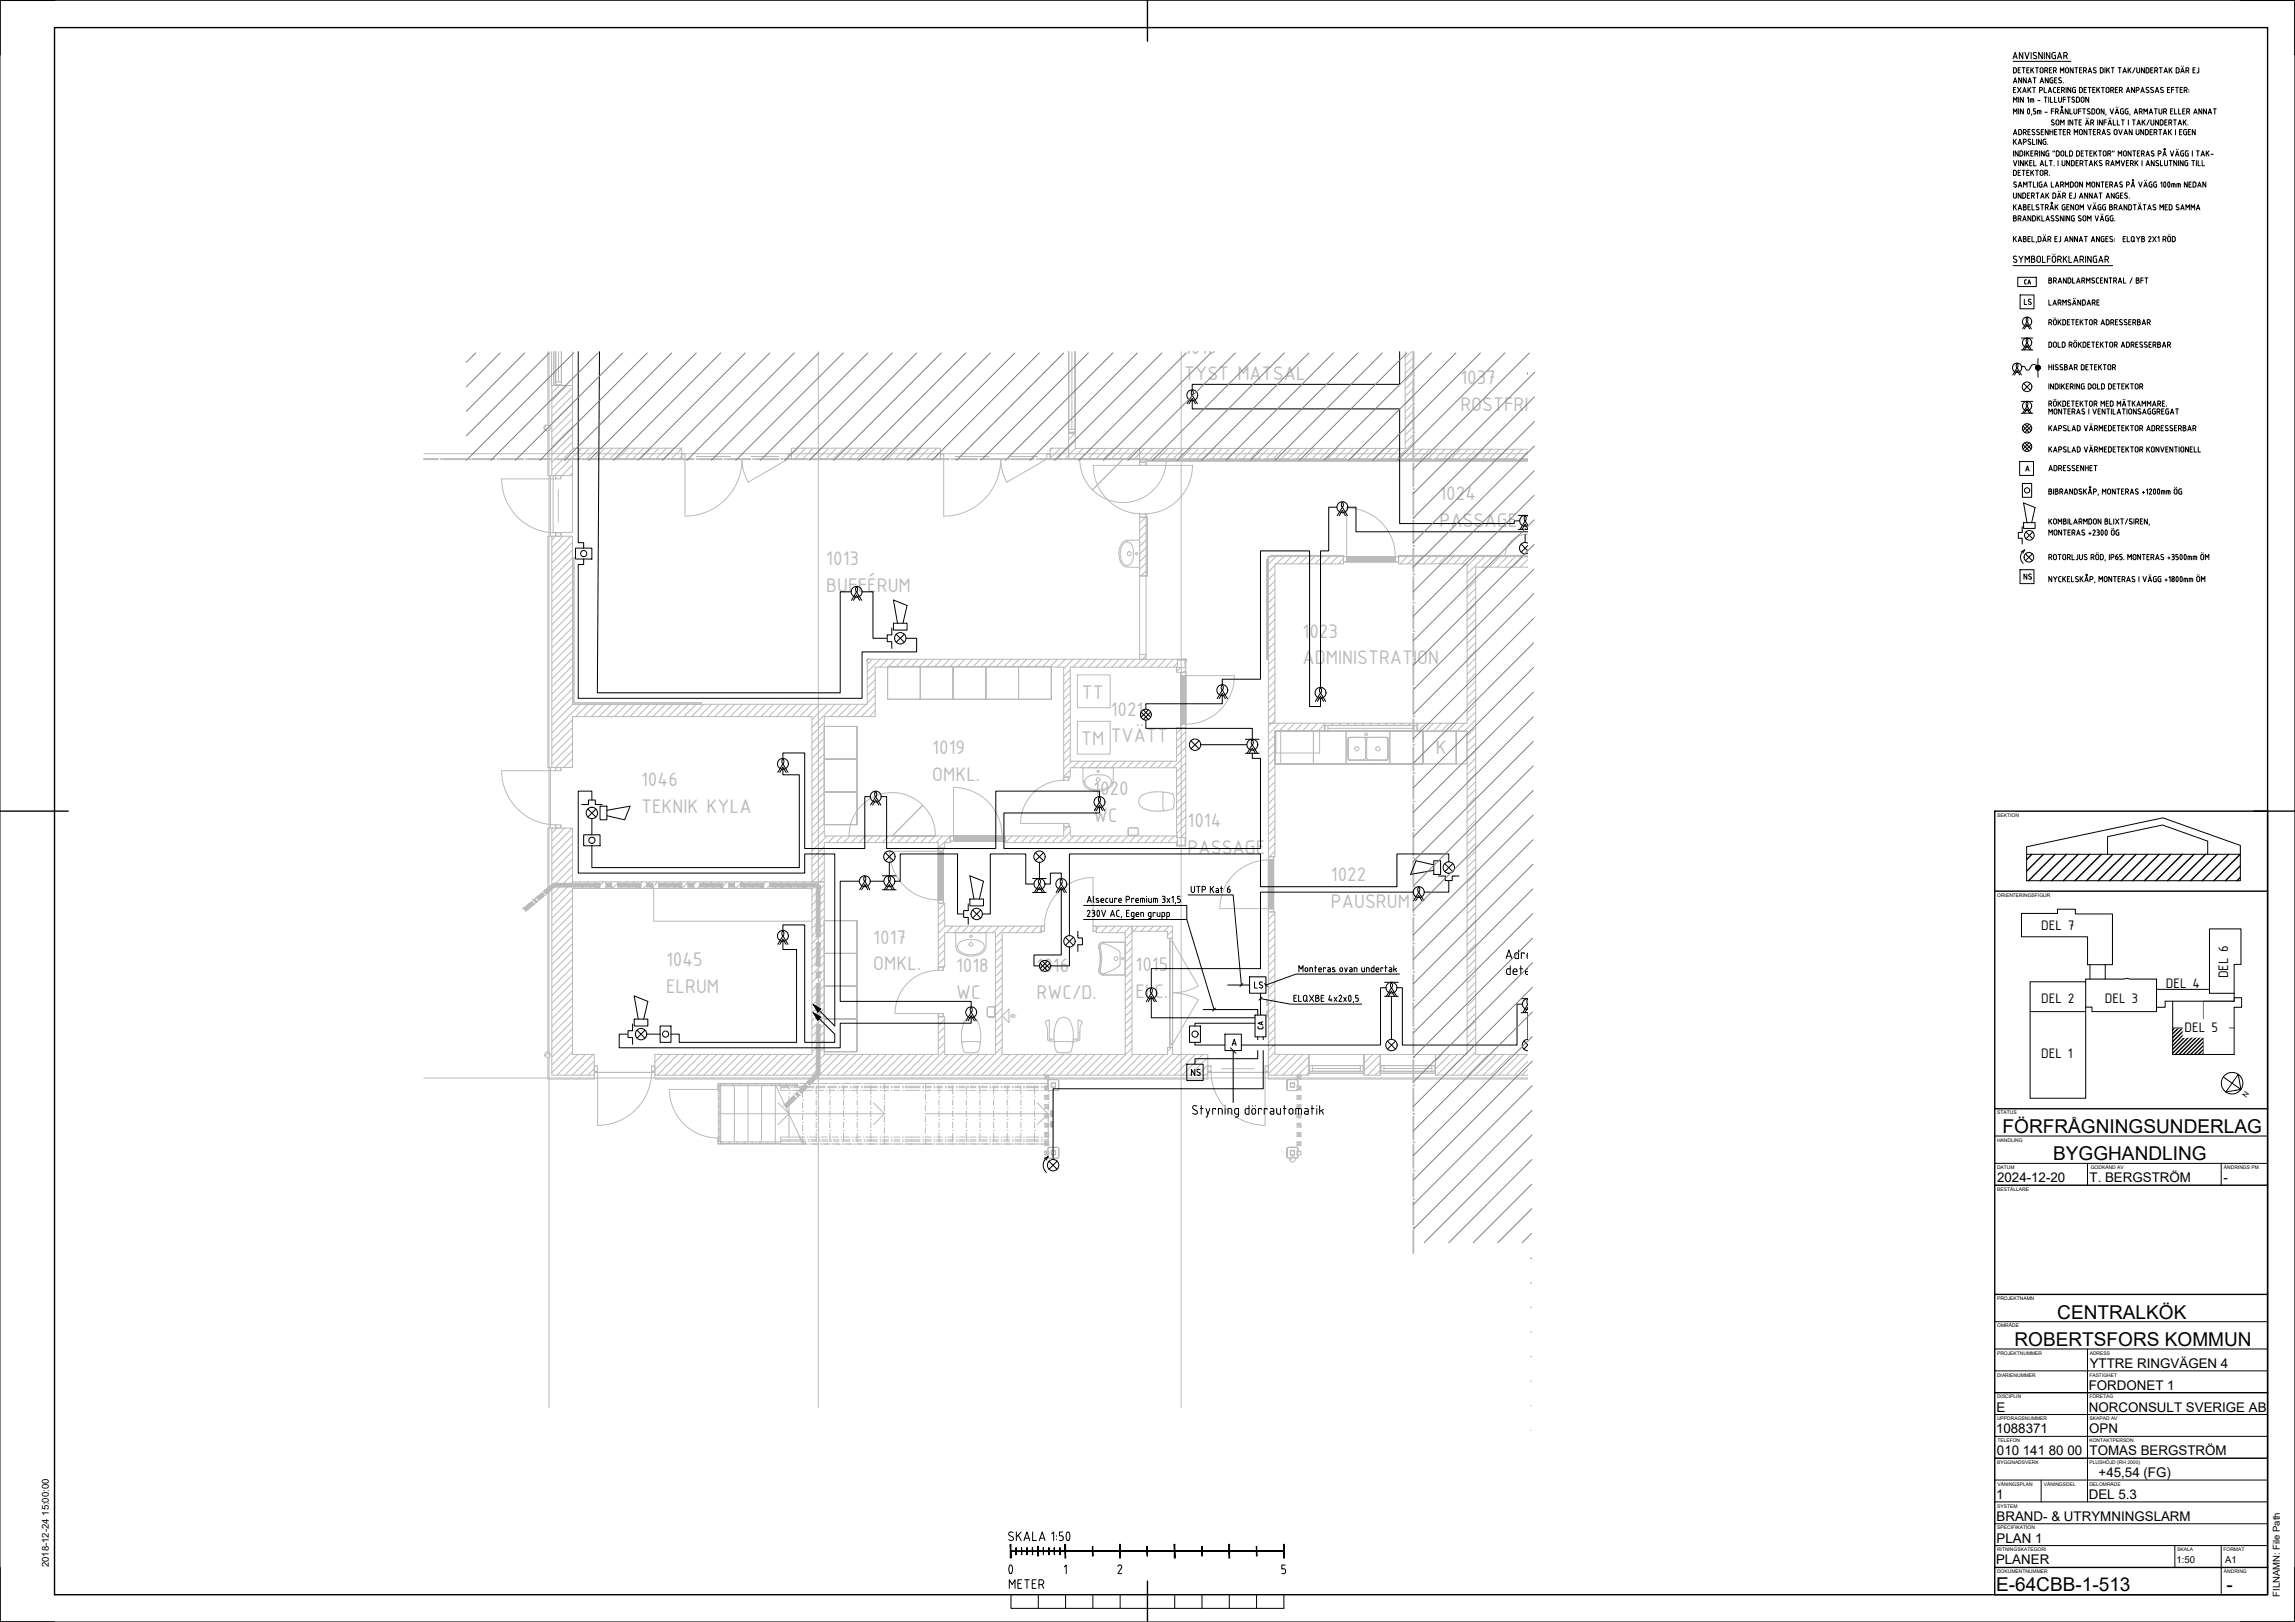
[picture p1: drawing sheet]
<svg xmlns="http://www.w3.org/2000/svg" width="841mm" height="594mm" viewBox="0 0 841 594" stroke-linecap="round" stroke-linejoin="round" font-family="sans-serif">
<defs><g id="words">
<text font-size="10.1" x="364.1" y="578.9">0</text>
<g font-size="7.8" fill="#bababa">
<text x="433.9" y="129.5">1010</text>
<text x="433.9" y="139.3">TYST MATSAL</text>
<text x="535.2" y="140.8">1037</text>
<text x="535.2" y="150.6">ROSTFRITT FRD</text>
<text x="527.5" y="183.1">1024</text>
<text x="527.5" y="192.9">PASSAGE</text>
<text x="302.8" y="207.1">1013</text>
<text x="302.8" y="216.9">BUFFÉRUM</text>
<text x="477.4" y="233.5">1023</text>
<text x="477.4" y="243.3">ADMINISTRATION</text>
<text x="396.5" y="256">TT</text>
<text x="407" y="262.1">1021</text>
<text x="396.2" y="273">TM</text>
<text x="407" y="271.9">TVÄTT</text>
<text x="341.7" y="276.2">1019</text>
<text x="526.1" y="276">K</text>
<text x="234.9" y="287.9">1046</text>
<text x="341.7" y="286">OMKL.</text>
<text x="400.6" y="291.3">1020</text>
<text x="234.9" y="297.7">TEKNIK KYLA</text>
<text x="400.6" y="301">WC</text>
<text x="435.2" y="303">1014</text>
<text x="435.2" y="312.8">PASSAGE</text>
<text x="487.7" y="322.6">1022</text>
<text x="487.7" y="332.4">PAUSRUM</text>
<text x="320" y="345.6">1017</text>
<text x="244.1" y="353.8">1045</text>
<text x="320" y="355.4">OMKL.</text>
<text x="350.4" y="355.9">1018</text>
<text x="379.9" y="355.9">1016</text>
<text x="416.1" y="355.7">1015</text>
<text x="244.1" y="363.6">ELRUM</text>
<text x="350.4" y="365.7">WC</text>
<text x="379.9" y="365.7">RWC/D.</text>
<text x="416.1" y="365.5">ELC.</text>
</g>
<g font-size="7">
<text x="733.9" y="415">FÖRFRÅGNINGSUNDERLAG</text>
<text x="752.4" y="425">BYGGHANDLING</text>
<text x="753.9" y="483">CENTRALKÖK</text>
<text x="738.2" y="493">ROBERTSFORS KOMMUN</text>
<text x="731.5" y="582.8">E-64CBB-1-513</text>
<text x="815.9" y="582.8">-</text>
</g>
<text font-size="6.6" x="368.7" y="583.1">METER</text>
<g font-size="5.4">
<text x="748" y="340.5">DEL 7</text>
<text x="816.5" y="358.4" transform="rotate(-90 816.5 358.4)">DEL 6</text>
<text x="793.7" y="361.8">DEL 4</text>
<text x="748" y="367.2">DEL 2</text>
<text x="771.3" y="367.2">DEL 3</text>
<text x="800.6" y="377.8">DEL 5</text>
<text x="748" y="387.4">DEL 1</text>
</g>
<g font-size="4.9">
<text x="731.9" y="433">2024-12-20</text>
<text x="765.7" y="433">T. BERGSTRÖM</text>
<text x="814.9" y="433">-</text>
<text x="765.8" y="501">YTTRE RINGVÄGEN 4</text>
<text x="765.4" y="509">FORDONET 1</text>
<text x="731.6" y="517">E</text>
<text x="765.5" y="517">NORCONSULT SVERIGE AB</text>
<text x="731.5" y="525">1088371</text>
<text x="765.6" y="525">OPN</text>
<text x="731.8" y="533">010 141 80 00</text>
<text x="765.7" y="533">TOMAS BERGSTRÖM</text>
<text x="769.1" y="541">+45,54 (FG)</text>
<text x="731.5" y="549">1</text>
<text x="765.5" y="549">DEL 5.3</text>
<text x="731.6" y="557">BRAND- &amp; UTRYMNINGSLARM</text>
<text x="731.6" y="565">PLAN 1</text>
<text x="731.5" y="573">PLANER</text>
</g>
<g font-size="3.5">
<text x="17.9" y="574" transform="rotate(-90 17.9 574)">2018-12-24 15:00:00</text>
<text x="797.6" y="572.4">1:50</text>
<text x="815.4" y="572.4">A1</text>
<text x="835.5" y="584.9" transform="rotate(-90 835.5 584.9)">FILNAMN: File Path</text>
</g>
<text font-size="2.8" x="823.3" y="402" transform="rotate(-56 823.3 402)">N</text>
<g font-size="1.8">
<text x="731.9" y="299.2">SEKTION</text>
<text x="731.9" y="328.5">ORIENTERINGSFIGUR</text>
<text x="731.9" y="408.2">STATUS</text>
<text x="731.8" y="418.2">HANDLING</text>
<text x="731.8" y="428.2">DATUM</text>
<text x="766.2" y="428.2">GODKÄND AV</text>
<text x="815" y="428.2">ÄNDRINGS PM</text>
<text x="731.9" y="436.2">BESTÄLLARE</text>
<text x="731.8" y="476.2">PROJEKTNAMN</text>
<text x="731.9" y="486.2">OMRÅDE</text>
<text x="731.8" y="496.2">PROJEKTNUMMER</text>
<text x="765.8" y="496.2">ADRESS</text>
<text x="731.8" y="504.2">DIARIENUMMER</text>
<text x="765.7" y="504.2">FASTIGHET</text>
<text x="731.8" y="512.2">DISCIPLIN</text>
<text x="765.7" y="512.2">FÖRETAG</text>
<text x="731.8" y="520.2">UPPDRAGSNUMMER</text>
<text x="765.7" y="520.2">SKAPAD AV</text>
<text x="731.9" y="528.2">TELEFON</text>
<text x="765.7" y="528.2">KONTAKTPERSON</text>
<text x="731.9" y="536.2">BYGGNADSVERK</text>
<text x="765.7" y="536.2">PLUSHÖJD (RH 2000)</text>
<text x="732" y="544.2">VÅNINGSPLAN</text>
<text x="749" y="544.2">VÅNINGSDEL</text>
<text x="765.7" y="544.2">DELOMRÅDE</text>
<text x="731.9" y="552.2">SYSTEM</text>
<text x="731.9" y="560.2">SPECIFIKATION</text>
<text x="731.8" y="568.2">RITNINGSKATEGORI</text>
<text x="797.9" y="568.2">SKALA</text>
<text x="814.8" y="568.2">FORMAT</text>
<text x="731.8" y="576.2">DOKUMENTNUMMER</text>
<text x="815" y="576.2">ÄNDRING</text>
</g>
</g></defs>
<g fill="none" stroke="#bababa" stroke-width=".37">
<path d="M200.8 128.8v27h-.7a1.04 1.04 0 0 0-.8 .9 1.04 1.04 0 0 0 .7 1h.8v16.5h2.1M201.2 128.8v386.9M202.1 128.8v12.4h1.5v-12.4M203.6 128.8v11.1h2.1v-11.1v12.1h-2.1zM204.7 128.8v11.1M209.8 128.8v12.4h-6.9v-12.4v12.4M391.6 128.8v39.4h26v-4h-23.6v-35.4M391.6 128.8v28.5h2.4v-28.5M391.6 128.8v29.5h2.4v-29.5M392.8 128.8v28.5M394 128.8v29.8h-2.4M432.9 128.8v386.9"/>
<path d="M514.9 128.8v35.4h-97.3v4.2h100.3l.2-39.6M517.2 128.8l-2.3 2.3M518.1 130.8l-3.2 3.1M518.1 133.6l-3.2 3.1M518.1 139.2l-3.2 3.2M518.1 136.4l-3.2 3.2M201.4 156.1l-1.4 1.4M202.2 141.2h7.6v23h40v4h-40v6h-7.6zM202.2 141.2h7.6M205 141.2l-2.8 2.8M207.8 141.2l-5.6 5.6M209.8 142l-7.6 7.6"/>
<path d="M209.8 144.9l-7.6 7.6M209.8 147.7l-7.6 7.6M209.8 150.5l-7.6 7.6M209.8 153.3l-7.6 7.6M209.8 156.2l-7.6 7.6M209.8 159l-7.6 7.6M394 158.7l-2.4 2.4M518.1 147.7l-3.2 3.2M518.1 142.1l-3.2 3.1M518.1 153.4l-3.2 3.1M518.1 156.2l-3.2 3.2M518.1 144.9l-3.2 3.2"/>
<path d="M518.1 150.6l-3.2 3.1M518.1 159l-3.2 3.2M155.3 166.2h404.6M183.8 175.4a19.8 19.8 0 0 0 19.8 19.8M183.8 175.4h19.8v-1.2h1.9v1.2M201.7 174.2v22.2M202.7 174.2v20.8h7.1v-20.8M203.6 174.4v1h1.9v-1M204.6 179.4v11.8M209.8 161.8l-7.6 7.6M209.8 170.3l-3.9 3.9M209.8 173.2l-1 1"/>
<path d="M210.3 164.2l-8.1 8M213.1 164.2l-10 10M216 164.2l-4 4M218.8 164.2l-4 4M221.6 164.2l-4 4M224.5 164.2l-4 4M227.3 164.2l-4 4M230.1 164.2l-4 4M232.9 164.2l-4 4M235.8 164.2l-4 4M238.6 164.2l-4 4M241.4 164.2l-4 4"/>
<path d="M244.3 164.2l-4 4M247.1 164.2l-4 4M249.8 164.3l-3.9 3.9M249.8 167.1l-1 1.1M250 166.3h1v1.9h-1M251 166.3h-1.2v1.9h1.2v20.9a20.9 20.9 0 0 0 20.9-20.9 16.9 16.9 0 0 0 2.3 8.4l14.6-8.4M255.2 167.2h12.5M275.3 167.2h10.1M288.8 166.3h1.2v1.9h-1.2M288.8 168.2h1M289.8 166.3h-1v1.9M290 164.2h54.6v4h-54.6z"/>
<path d="M292.3 164.2l-2.3 2.3M295.2 164.2l-4 4M298 164.2l-4 4M300.8 164.2l-4 4M303.7 164.2l-4 4M306.5 164.2l-4 4M309.3 164.2l-4 4M312.1 164.2l-4 4M315 164.2l-4 4M317.8 164.2l-4 4M320.6 164.2l-4 4M323.4 164.2l-4 4"/>
<path d="M326.3 164.2l-4 4M329.1 164.2l-4 4M331.9 164.2l-4 4M334.8 164.2l-4 4M337.6 164.2l-4 4M340.4 164.2l-4 4M343.3 164.2l-4 4M344.6 165.6l-2.5 2.6M344.8 168.2h1v20.9a20.9 20.9 0 0 0 20.9-20.9 16.9 16.9 0 0 0 2.3 8.4l14.6-8.4M344.8 166.3h1v1.9h-1.2v-1.9h1.2M350 167.2h12.5M370.1 167.2h10.1"/>
<path d="M383.6 166.3h1.2v1.9h-1.2M383.6 168.2h1M384.6 166.3h-1v1.9M384.8 164.2h6.8v4h-6.8zM385.7 164.2l-.9 .8M388.5 164.2l-3.7 3.7M391.4 164.2l-4.1 4M394 161.5l-2.4 2.4M394.1 164.2l-3.9 4M395.6 168.2h16zM395.6 168.2h.1M395.6 168.2h16h-16"/>
<path d="M395.6 168.2h22M395.7 168.2h15.8h-15.8M395.7 168.2h15.8zM395.7 168.2a15.8 15.8 0 0 0 15.8 15.9 15.8 15.8 0 0 0 15.9-15.7M396.9 164.2l-3.9 4M399.8 164.2l-4 4M402.6 164.2l-3.9 4M405.4 164.2l-3.9 4M408.2 164.2l-3.9 4M411.1 164.2l-4 4M411.4 168.2l-11.1 11.2 11.2-11.2M411.6 168.2h-16h16"/>
<path d="M411.6 168.2h.1M413.9 164.2l-3.9 4M416.7 164.2l-3.9 4M417.6 168.4h2.4v.9h-2.4zM417.6 169.5v.9h2.4v-.9M417.6 170.4v-1.1h2.4v1.1M418.4 170.4h-17.8a17.8 17.8 0 0 0 17.8 17.8M419.2 170.4h17.8a17.8 17.8 0 0 1-17.8 17.8M419.5 164.2l-3.9 4M422.4 164.2l-4.8 4.8M425.2 164.2l-4.2 4.2M428 164.2l-4.1 4.2"/>
<path d="M430.9 164.2l-4.2 4.2M433.7 164.2l-4.2 4.2M436.5 164.2l-4.1 4.2M439.3 164.2l-4.1 4.2M442.2 164.2l-4.2 4.2M445 164.2l-4.2 4.2M447.8 164.2l-4.1 4.2M450.7 164.2l-4.2 4.2M453.5 164.2l-4.2 4.2M456.3 164.2l-4.1 4.2M459.1 164.2l-4.1 4.2M462 164.2l-4.2 4.2"/>
<path d="M464.8 164.2l-4.1 4.2M467.6 164.2l-4.1 4.2M470.5 164.2l-4.2 4.2M473.3 164.2l-4.2 4.2M476.1 164.2l-4.1 4.2M478.9 164.2l-4.1 4.2M481.8 164.2l-4.2 4.2M484.6 164.2l-4.2 4.2M487.4 164.2l-4.1 4.2M490.3 164.2l-4.2 4.2M493.1 164.2l-4.2 4.2M495.9 164.2l-4.1 4.2"/>
<path d="M498.8 164.2l-4.2 4.2M501.6 164.2l-4.2 4.2M504.4 164.2l-4.2 4.2M507.2 164.2l-4.1 4.2M510.1 164.2l-4.2 4.2M512.9 164.2l-4.2 4.2M518.1 161.9l-6.5 6.5M518.2 164.5l-3.8 3.9M521.1 164.5l-3.9 3.9M523.9 164.5l-3.9 3.9M526.7 164.5l-3.8 3.9M529.6 164.5l-3.9 3.9"/>
<path d="M532.4 164.5l-3.9 3.9M535.2 164.5l-3.9 3.9M538 164.5l-3.8 3.9M540.9 164.5l-3.9 3.9M543.7 164.5l-3.9 3.9M546.5 164.5l-3.8 3.9M549.4 164.5l-3.9 3.9M552.2 164.5l-3.9 3.9M555 164.5l-3.8 3.9M557.8 164.5l-3.8 3.9M559.9 168.8h-139.9h139.9M559.9 164.5h-42v3.9h42"/>
<path d="M559.9 165.3l-3.1 3.1M559.9 168.1l-.3 .3M202.2 196.4h7.6v61.6h108v-16.5h113.7v2.9h-39.3v34.4h39v-12.3h3.4v43.4h-3.4v-1.3h-62.8v-2.4h21.4v-3.4h2.4v3.4h39.3v3.4h2.8v-2.8h-3.1v-25.6h-39v3.4h-2.4v-40.2h-69.1v18.1h-18.6v43.7h46.1v2.4h-2v2h-2.4v-2h-41.7v14.4h-4.6v-60.5h-87.7v18.6h-7.6zM202.9 196.4h-2.1v84.7h2.1M203.5 196.4l-1.3 1.3M203.6 195.2h1.9v1M203.6 195.2v1.2h1.9v-1.2M203.6 195.2v1M206.4 196.4l-4.2 4.1M209.2 196.4l-7 7M209.8 198.6l-7.6 7.6M411.4 198.7l1.3-.8 4.9-.1v10l-4.6-.1a4.8 4.8 0 0 1-2.9-5.9l.4-1.7z"/>
<path d="M411.6 199.2a2.02 2.02 0 0 1 2.3-.5 2.02 2.02 0 0 1 1.3 1.9l.1 3.1a2.63 2.63 0 0 1-3 3.2 5.8 5.8 0 0 1-.7-7.7zM417.6 189.5h2.4v21.4h-2.4zM417.6 188.2h2.4v1.1M417.6 188.2v1.3h2.4v-1.3M417.6 188.2v1.1M419.7 189.5h.5M419.8 189.5l-2.2 2.1M419.9 189.5h.5h-.5M420 192.1l-2.4 2.4M420 197.7l-2.4 2.4M420 194.9l-2.4 2.4M420.4 189.5v21.4v-21.4"/>
<path d="M559.9 195.6a8.1 8.1 0 0 0-8.3 7.8M209.8 204.2h.5h-.5M209.8 201.4l-7.6 7.6M209.8 204.3l-7.6 7.6M209.8 207.1l-7.6 7.6M209.8 209.9l-7.6 7.6M209.8 212.8l-7.6 7.5M209.8 215.6l-7.6 7.6M209.8 218.4l-7.6 7.6M209.8 204.2v53.8M209.8 204.2h.3M210.3 204.2v53.2h46.7"/>
<path d="M417.6 210.9h2.4v28.8h-2.4zM419.7 210.9h.5M419.9 210.9h.5h-.5M420 200.5l-2.4 2.4M420 209l-1.9 1.9M420 203.4l-2.4 2.4M420 206.2l-2.4 2.4M464.6 204.9h.2h-.5h.5v36.6M464.7 203.8l1.1 .2h-1l-.1 .9zM464.8 203.8l-.1 .1M464.8 203.9h27.5v2.6h-25.1v58.4h-2.4zM465.8 203.9v-.5v.5"/>
<path d="M465.8 203.4h26.5h-26.5M465.8 203.7v.2M467.2 212.7l-2.4 2.4M467.2 215.6l-2.4 2.4M467.2 207.1l-2.4 2.4M467.2 209.9l-2.4 2.4M467.2 218.4l-2.4 2.4M467.6 203.9l-2.8 2.7M470.4 203.9l-2.6 2.6M473.3 203.9l-2.7 2.6M476.1 203.9l-2.7 2.6M478.9 203.9l-2.6 2.6"/>
<path d="M481.7 203.9l-2.6 2.6M484.6 203.9l-2.7 2.6M487.4 203.9l-2.6 2.6M490.2 203.9l-2.6 2.6M492.3 204v-.6v.6M492.3 204.6l-1.9 1.9M492.3 203.7v.5M492.5 203.9h1v1.9h-1M493.5 203.9v-17.8a17.8 17.8 0 0 1 17.8 17.8h1.2v1.9h-1.2M493.5 203.9v1.9h17.8h-17.8zM493.5 203.9h17.8h-17.8M493.5 203.9h-1.2v1.9h1.2"/>
<path d="M497.1 204.8h10.7M511.3 205.8v-1.9v1.9M512.3 203.9h-1v1.9h1M512.5 204v-.6v.6M512.5 203.4h46.4h-46.4M512.5 203.7v.5l.3-.3M515.7 203.9l-2.7 2.6M518.5 203.9l-2.6 2.6M521.3 203.9l-2.6 2.6M524.2 203.9l-2.7 2.6M527 203.9l-2.6 2.6M529.8 203.9l-2.6 2.6"/>
<path d="M532.7 203.9l-2.7 2.6M535.5 203.9l-2.7 2.6M538.3 203.9l-2.6 2.6M540.8 209.9l-3.2 3.1M540.8 212.7l-3.2 3.2M540.8 215.6l-3.2 3.1M540.8 218.4l-3.2 3.1M541.1 203.9l-3.5 3.5M544 203.9l-6.4 6.3M546.8 203.9l-3.9 3.8M549.6 203.9l-3.8 3.8M552.4 203.9l-3.8 3.8"/>
<path d="M555.3 203.9l-3.9 3.8M558.1 203.9l-3.9 3.8M558.9 203.8h1zM558.9 203.8l1 .1zM558.9 203.9v-.5v.5M558.9 203.8h1M558.9 203.7v.2M559.6 203.9h.3zM559.9 207.7h-19.1v178.5h19.1M559.9 203.9h-47.4v2.6h25.1v58.4h-72.8v48.9h2.4v-46h70.4M559.9 204.9l-2.8 2.8M559.9 203.5l-.2 .3"/>
<path d="M559.9 203.6l-.1 .2M209.8 221.2l-7.6 7.6M209.8 224.1l-7.6 7.5M209.8 226.9l-7.6 7.6M209.8 229.7l-7.6 7.6M209.8 232.6l-7.6 7.5M209.8 235.4l-7.6 7.6M209.8 238.2l-7.6 7.6M417.6 239.7h2.4v1.8h-2.4zM467.2 229.7l-2.4 2.4M467.2 235.4l-2.4 2.4M467.2 221.2l-2.4 2.4"/>
<path d="M467.2 224l-2.4 2.5M467.2 226.9l-2.4 2.4M467.2 232.5l-2.4 2.4M467.2 238.2l-2.4 2.4M540.8 224l-3.2 3.2M540.8 232.5l-3.2 3.2M540.8 221.2l-3.2 3.1M540.8 226.9l-3.2 3.1M540.8 229.7l-3.2 3.1M540.8 235.3l-3.2 3.2M540.8 238.2l-3.2 3.1M209.8 241l-7.6 7.6"/>
<path d="M209.8 243.9l-7.6 7.6M209.8 246.7l-7.6 7.6M209.8 249.5l-7.6 7.6M209.8 252.3l-7.6 7.6M209.8 255.2l-7.6 7.6M209.9 258l-7.7 7.6M212.7 258l-10.5 10.4M215.5 258l-4.5 4.5M218.4 258l-4.6 4.5M221.2 258l-4.5 4.5M224 258l-4.5 4.5M226.8 258l-4.5 4.5"/>
<path d="M229.7 258l-4.6 4.5M232.5 258l-4.5 4.5M235.3 258l-4.5 4.5M238.1 258l-4.5 4.5M241 258l-4.5 4.5M243.8 258l-4.5 4.5M246.6 258l-4.5 4.5M249.5 258l-4.6 4.5M252.3 258l-4.5 4.5M255.1 258l-4.5 4.5M257 258v-.6v.6M257 257.7v.3"/>
<path d="M258 258l-4.6 4.5M260.8 258l-4.5 4.5M263.6 258l-4.5 4.5M266.4 258l-4.5 4.5M269.3 258l-4.5 4.5M272.1 258l-4.5 4.5M274.9 258l-4.5 4.5M277.7 258l-4.5 4.5M280.6 258l-4.5 4.5M283.4 258l-4.5 4.5M286.2 258l-4.5 4.5M289.1 258l-4.6 4.5"/>
<path d="M291.9 258l-4.5 4.5M294.7 258l-4.5 4.5M297.6 258l-4.6 4.5M300.4 258l-4.5 4.5M303.2 258l-5.7 5.6M306 258l-8.5 8.4M308.9 258l-4.5 4.5M311.7 258l-4.5 4.5M314.5 258l-4.5 4.5M317.4 258l-4.6 4.5M317.7 241.4h1l-.9 .1v1zM319.7 241.5l-1.9 1.8"/>
<path d="M320.7 246.1l-2.9 2.9M320.7 254.6l-2.9 2.9M320.7 257.4l-5 5.1M320.7 248.9l-2.9 2.9M320.7 251.7l-2.9 2.9M322.5 241.5l-4.7 4.7M325.3 244.4v11.7h12v-12h-12v12h12v-11.7v11.7h12v-12h-12v12h12v-11.7v11.7h12v-12h-12v12h12v-11.7v11.7h12v-12h-12v12h12v-11.7v11.7h12v-12h-12v12h12v-11.7M325.4 241.5l-2.9 2.9M328.2 241.5l-2.9 2.9M331 241.5l-2.9 2.9M333.8 241.5l-2.9 2.9M336.7 241.5l-2.9 2.9"/>
<path d="M339.5 241.5l-2.9 2.9M342.3 241.5l-2.9 2.9M345.1 241.5l-2.9 2.9M348 241.5l-2.9 2.9M350.8 241.5l-2.9 2.9M353.6 241.5l-2.9 2.9M356.5 241.5l-2.9 2.9M359.3 241.5l-2.9 2.9M362.1 241.5l-2.9 2.9M365 241.5l-2.9 2.9M367.8 241.5l-2.9 2.9M370.6 241.5l-2.9 2.9"/>
<path d="M373.4 241.5l-2.9 2.9M376.3 241.5l-2.9 2.9M379.1 241.5l-2.9 2.9M381.9 241.5l-2.9 2.9M384.7 241.5l-2.9 2.9M387.6 241.5l-2.9 2.9M390.4 241.5l-2.9 2.9M392.2 251l-2.4 2.4M392.2 256.6l-2.4 2.4M392.2 245.3l-2.4 2.4M392.2 248.2l-2.4 2.3M392.2 253.8l-2.4 2.4"/>
<path d="M392.2 259.5l-2.4 2.3M393.2 241.5l-3.4 3.4M394.8 247.2h12v12h-12zM396.1 241.5l-2.9 2.9M398.9 241.5l-2.9 2.9M401.7 241.5l-2.9 2.9M404.6 241.5l-2.9 2.9M407.4 241.5l-2.9 2.9M410.2 241.5l-2.9 2.9M413 241.5l-2.9 2.9M415.9 241.5l-2.9 2.9M420 240.1l-4.2 4.3"/>
<path d="M421.5 241.5l-2.9 2.9M424.3 241.5l-2.9 2.9M427.2 241.5l-2.9 2.9M430 241.5l-2.9 2.9M431.5 241.5h3.1v4.8h-3.4v-1.9l3.1 .2v-2.8h-2.8zM431.5 242.8l-1.6 1.6M432.6 244.6l-1.4 1.4M432.6 247.5v17.8v-17.8h2zM432.6 246.5v1h2v-1M432.6 247.5v-1.2h2v1.2M432.8 241.5l-.3 .3M433.6 241.4h1.1v1l-.1-.9z"/>
<path d="M434.6 247.5l17.8-.1a17.8 17.8 0 0 1-17.8 17.8v1.3h-2v-1.2M434.6 247.5v17.8v-17.8M434.6 245.4l-.9 .9M434.6 242.6l-.3 .3M464.3 241.5v-36.6v36.6M464.6 241.5h.2M464.8 241.5h-.5h.5M467.2 246.7l-2.4 2.4M467.2 252.3l-2.4 2.4M467.2 241l-2.4 2.4M467.2 243.9l-2.4 2.3M467.2 249.5l-2.4 2.4"/>
<path d="M467.2 255.2l-2.4 2.4M467.2 258l-2.4 2.4M540.8 241l-3.2 3.2M540.8 246.6l-3.2 3.2M540.8 243.8l-3.2 3.2M540.8 249.5l-3.2 3.1M540.8 252.3l-3.2 3.2M540.8 255.1l-3.2 3.2M540.8 258l-3.2 3.1M209.8 263.7l-7.6 7.5M209.8 266.5l-7.6 7.6M209.8 269.3l-7.6 7.6"/>
<path d="M209.8 272.2l-7.6 7.5M209.8 275l-6.1 6.1M209.8 277.8l-3.3 3.3M302.1 278.1h12v12h-12v-12h12v12h-12zM302.1 266.1h12v12h-12v-12h12v12h-12zM302.1 270.4l-4.6 4.5M302.1 276l-4.6 4.6M302.1 278.9l-4.6 4.5M302.1 267.6l-4.6 4.5M302.1 264.7l-4.6 4.6M302.1 273.2l-4.6 4.5M320.7 260.2l-2.2 2.3"/>
<path d="M392.2 273.6l-2.4 2.4M392.2 265.1l-2.4 2.4M392.2 262.3l-2.4 2.4M392.2 267.9l-2.4 2.4M392.2 270.8l-2.4 2.4M392.2 276.4l-2.4 2.4M392.7 278.8l-2.9 2.9M394.8 264.2h12v12h-12zM395.5 278.8l-2.4 2.4M398.3 278.8l-2.4 2.4M401.2 278.8l-2.4 2.4M404 278.8l-2.4 2.4"/>
<path d="M406.8 278.8l-2.4 2.4M409.6 278.8l-2.4 2.4M412.5 278.8l-2.4 2.4M415.3 278.8l-2.4 2.4M418.1 278.8l-2.4 2.4M420.9 278.8l-2.4 2.4M423.8 278.8l-2.4 2.4M426.6 278.8l-2.4 2.4M429.4 278.8l-2.4 2.4M432.6 265.3h2h-2M432.6 266.3v-1h2v1M433.3 266.5l-2.1 2.1"/>
<path d="M434.6 279.4l-3.4 3.3M434.6 270.9l-3.4 3.3M434.6 268l-3.4 3.4M434.6 273.7l-3.4 3.4M434.6 276.5l-4.7 4.7M467.2 267.8v12h54.1v-12v12h-54.1v-12h54.1v12h-54.1v-12h54.1zM467.2 263.6l-2.4 2.5M467.2 269.3l-2.4 2.4M467.2 260.8l-2.4 2.4M467.2 275l-2.4 2.4M467.2 272.1l-2.4 2.4M467.2 277.8l-2.4 2.4"/>
<path d="M467.6 267.8h16v8h-16zM468.8 264.9l-4 4M469.3 267.8h12v12h-12zM471.6 264.9l-2.9 2.9M474.5 264.9l-2.9 2.9M477.3 264.9l-2.9 2.9M480.1 264.9l-2.9 2.9M481.3 267.8h12v12h-12zM482.9 264.9l-2.9 2.9M485.3 264.9v2.9M485.6 265.7h33.6v2.1h-33.6zM485.8 264.9l-2.9 2.9"/>
<path d="M486.6 265.7h31.6v2.1h-31.6zM486.6 266.8h31.6M488.6 264.9l-.8 .8M491.4 264.9l-.8 .8M493.3 267.8h16v12h-16zM494 270.1h14.6v8.3h-14.6zM494 271.1v6.3M494 277.4l.4 .8 .6 .2M494 277.4a1.01 1.01 0 0 0 1 1M494.2 264.9l-.7 .8M495 278.4h12.6M495 270.1a1.01 1.01 0 0 0-1 1"/>
<path d="M495 270.1l-.6 .2-.4 .8M497.1 264.9l-.8 .8M499.4 270.1a1.01 1.01 0 0 1 1 1v6.3a.97 .97 0 0 1-1 1M499.9 264.9l-.8 .8M501.8 270.1a1.01 1.01 0 0 0-1 1v6.3a1.01 1.01 0 0 0 1 1M502.7 264.9l-.8 .8M505.6 264.9l-.8 .8M507.6 270.1h-12.6M507.6 270.1a1.01 1.01 0 0 1 1 1M507.6 270.1l.6 .2 .5 .8M508.4 264.9l-.8 .8M508.6 271.1v6.3"/>
<path d="M508.6 277.4a1.01 1.01 0 0 1-1 1M508.7 277.4l-.2 .6-.9 .4M509.3 267.8h12v12h-12v-12h12v12h-12M511.2 264.9l-.8 .8M514.1 264.9l-.9 .8M516.9 264.9l-.8 .8M519.5 264.9v2.9M519.7 264.9l-.8 .8M521.3 278.6v-10.8h-54.1v12h42.1M521.3 267.8h.3v12h-.3zM521.6 267.8h12v12h-12zM521.6 267.8v12h12v-12h4"/>
<path d="M522.5 264.9l-2.9 2.9M525.4 264.9l-2.9 2.9M528.2 264.9l-2.9 2.9M531 264.9l-2.9 2.9M533.6 267.8v12h4v-12M533.8 264.9l-2.9 2.9M536.7 264.9l-2.9 2.9M537.6 267.8v118.4h-11.6v7.6h33.9M540.8 263.6l-4.2 4.2M540.8 277.8l-3.2 3.1M540.8 260.8l-3.2 3.1M540.8 266.5l-3.2 3.1"/>
<path d="M540.8 269.3l-3.2 3.1M540.8 272.1l-3.2 3.2M540.8 274.9l-3.2 3.2M201.7 281.1v22.2M203.6 281.3v1h-19.8a19.8 19.8 0 0 0 19.8 19.8M205.5 281.3v1h-1.9v-1.2h1.9v1.2M209.8 280.6l-.5 .5M302.1 290.1h12v12h-12v-12h12v12h-12zM302.1 293l-4.6 4.6M302.1 284.5l-4.6 4.6M302.1 281.7l-4.6 4.5M302.1 287.4l-4.6 4.5"/>
<path d="M302.1 290.2l-4.6 4.5M302.1 295.9l-4.6 4.5M302.1 298.7l-4.6 4.5M389.8 284.8v1h1.9v-1M389.8 285.8v-1.2h1.9v1.2M389.8 285.8a15.8 15.8 0 0 0-15.8 15.8h15.8v1.2h1.9v-1.2M392.2 282.1l-2.4 2.4M396.8 281.2h11.2l-.1 5.2a4.9 4.9 0 0 1-5.5 3.4 4.9 4.9 0 0 1-5.5-3.4zM398.2 284.9l2.1-1 3.1-.1a3.1 3.1 0 0 1 3.8 3.1 6.1 6.1 0 0 1-7.9 1.7 2.25 2.25 0 0 1-1.1-3.7zM426.5 290.2h.6M426.5 290.1l-.2 .3-.2 3.1 .2 3.2 .2 .2M426.5 290.1a12.3 12.3 0 0 0-8.5 1.6 2.91 2.91 0 0 0-.4 3.1 2.91 2.91 0 0 0 2.6 1.7l2.9 .6 3.4-.2"/>
<path d="M427.1 296.9h-.6M427.1 290.2l2.6 .6a6.7 6.7 0 0 1 .3 5.2l-2.9 .9M434.6 285l-3.4 3.4M434.6 293.5l-3.4 3.4M434.6 282.2l-3.4 3.4M434.6 287.8l-3.4 3.4M434.6 290.7l-3.4 3.4M434.6 296.3l-3.4 3.4M434.6 299.1l-3.4 3.4M467.2 280.6l-2.4 2.4M467.2 283.5l-2.4 2.3M467.2 297.6l-2.4 2.4"/>
<path d="M467.2 291.9l-2.4 2.4M467.2 289.1l-2.4 2.4M467.2 286.3l-2.4 2.4M467.2 294.8l-2.4 2.4M540.8 280.6l-3.2 3.1M540.8 283.4l-3.2 3.2M540.8 286.3l-3.2 3.1M540.8 289.1l-3.2 3.1M540.8 291.9l-3.2 3.2M540.8 294.7l-3.2 3.2M540.8 297.6l-3.2 3.1M202.9 303.3h-2.1v21.9"/>
<path d="M203.6 302.1h1.9v1M203.6 302.1v1.2h1.9v-1.2M203.6 302.1v1M204.1 303.3l-1.9 1.9M206.9 303.3l-4.7 4.7M209.8 303.3l-7.6 7.5M209.8 306.1l-7.6 7.6M209.8 308.9l-7.6 7.6M209.8 311.8l-7.6 7.5M209.8 314.6l-7.6 7.5M209.8 317.4l-6.1 6.1M302.1 301.5l-4.6 4.5"/>
<path d="M302.1 310l-4.6 4.5M302.1 315.7l-4.6 4.5M302.1 304.3l-4.6 4.6M302.1 312.8l-4.6 4.5M302.1 318.5l-4.6 4.5M303 306.2l-5.5 5.5M305.9 306.2l-2.4 2.4M308.7 306.2l-2.4 2.4M311.5 306.2l-2.4 2.4M314.3 306.2l-2.3 2.4M317.2 306.2l-2.4 2.4M320 306.2l-2.4 2.4"/>
<path d="M322.8 306.2l-2.4 2.4M325.7 306.2l-2.4 2.4M326 311.8h17.8v-1.2h1.9v1.2M326 311.8a17.8 17.8 0 0 0 17.8 17.8M326.9 306.1h16h-16M326.9 306.1l16 .1zM326.9 306.2h15.9zM327 306.1l11.1-11.2-11.1 11.2M328.5 306.2l-2.4 2.4M331.3 306.2l-2.4 2.4M334.2 306.2l-2.5 2.4M337 306.2l-2.4 2.4"/>
<path d="M339.8 306.2l-2.4 2.4M342.6 306.2l-2.4 2.4M342.8 306.1a15.8 15.8 0 0 0-15.8-15.8 15.8 15.8 0 0 0-15.9 15.8h31.7M342.8 306.1h-15.9h15.9M342.8 306.2h-15.9h15.9M342.9 306.2h-16h16M342.9 306.1h.1M343.8 311.8h1.9v17.8v-17.8zM343.8 310.8v1h1.9v-1M345.5 306.2l-2.4 2.4M348.2 306.3l-4.3 4.3M348.4 306.2h1v1.9h-1"/>
<path d="M349.4 306.2v-17.8a17.8 17.8 0 0 1 17.8 17.8h1.2v1.9h-1.2M349.4 306.2v1.9h17.8h-17.8zM349.4 306.2h17.8h-17.8M349.4 306.2h-1.2v1.9h1.2M367.2 308.1v-1.9v1.9M368.2 306.2h-1v1.9h1M370.9 306.2l-2.4 2.4M373.7 306.2l-2.4 2.4M376.6 306.2l-2.4 2.4M379.4 306.2l-2.4 2.4M382.2 306.2l-2.4 2.4M385.1 306.2l-2.4 2.4"/>
<path d="M387.9 306.2l-2.4 2.4M389.8 302.6v-1h1.9v1M391.3 302.8l-1.5 1.5M392.2 304.7l-3.9 3.9M393.6 306.2l-2.4 2.4M396.4 306.2l-2.4 2.4M399.2 306.2l-2.4 2.4M402 306.2l-2.4 2.4M404.9 306.2l-2.4 2.4M407.7 306.2l-2.4 2.4M410.5 306.2l-2.4 2.4M413.3 306.2l-2.3 2.4"/>
<path d="M413.4 305.5v-1.9v1.9M413.4 305.5l.1 .1M413.5 305.6l.2 .3M413.7 305.9l3.2 .1h-3.2M416.2 306.2l-2.4 2.4M417.1 305.8l-.2 .2M417.1 303.7l-.4-.5-3 .1-.2 .4-.1 1.8M417.1 303.6v2.1M417.1 303.6v1.9l-.2 .5h-3.2l-.3-.4M419 306.2l-2.4 2.4M421.8 306.2l-2.4 2.4M424.7 306.2l-2.4 2.4"/>
<path d="M427.5 306.2l-2.4 2.4M430.3 306.2l-2.4 2.4M431.5 307.9l-.8 .7M432.6 309.6l-.3 .3M434.6 302l-3.4 3.4M434.6 307.6l-.3 .3M434.6 304.8l-2 2M464.8 314v1h1.9v-1M466.7 315v-1.2h-1.9v1.2a17.8 17.8 0 0 0-17.8 17.8M466.7 315h-1.9h1.9M466.7 315v17.8h-1.9h1.9zM467.2 300.4l-2.4 2.4"/>
<path d="M467.2 306.1l-2.4 2.4M467.2 303.2l-2.4 2.5M467.2 308.9l-2.4 2.4M467.2 311.7l-2 2.1M540.8 317.4l-3.2 3.1M540.8 300.4l-3.2 3.1M540.8 303.2l-3.2 3.2M540.8 306.1l-3.2 3.1M540.8 308.9l-3.2 3.1M540.8 311.7l-3.2 3.1M540.8 314.6l-3.2 3.1M200.8 327v58.3"/>
<path d="M202.2 325.8v68h15.6v-7.6h-8v-60.8h87.7v60.8h-57.5v7.6h58.3M203 324.2h.1M205.1 324.9l-2.9 2.9M208 324.9l-5.8 5.7M209.8 320.2l-3.3 3.3M209.8 325.9l-7.6 7.6M209.8 328.7l-7.6 7.6M209.8 331.5l-7.6 7.6M209.8 334.4l-7.6 7.6M209.8 337.2l-7.6 7.6M209.9 323l-.5 .5M210.8 324.9l-.5 .5"/>
<path d="M212.7 323l-.5 .5M213.6 324.9l-.5 .5M215.5 323l-.5 .5M216.5 324.9l-.6 .5M218.4 323l-.6 .5M219.3 324.9l-.5 .5M221.2 323l-1.3 1.3M222.1 324.9l-.5 .5M224 323l-.5 .5M226.8 323l-2.4 2.4M227.8 324.9l-.5 .5M229.7 323l-.5 .5"/>
<path d="M230.6 324.9l-.5 .5M232.5 323l-.5 .5M233.4 324.9l-.5 .5M235.3 323l-.5 .5M237 324.1l-1.2 1.3M238.1 323l-.4 .5M239.1 324.9l-.5 .5M239.5 325.4v12h58M241 323l-1.8 1.8M241.9 324.9l-.5 .5M243.8 323l-.5 .5M244.7 324.9l-.5 .5"/>
<path d="M246.6 323l-.5 .5M247.6 324.9l-.5 .5M249.5 323l-.5 .5M252.3 323l-2.4 2.4M253.2 324.9l-.5 .5M255.1 323l-.9 .9M256.3 324.6l-.8 .8M258 323l-.5 .5M258.9 324.9l-.5 .5M260.8 323l-.5 .5M261.7 324.9l-.5 .5M263.6 323l-.5 .5"/>
<path d="M264.5 324.9l-.5 .5M266.4 323l-1.5 1.5M267.4 324.9l-.5 .5M269.3 323l-.5 .5M271.3 323.8l-1.6 1.6M272.1 323l-.5 .5M273 324.9l-.5 .5M274.9 323l-.5 .5M275.8 324.9l-.4 .5M277.7 323l-.5 .5M278.7 324.9l-.5 .5M280.6 323l-.7 .7"/>
<path d="M282 324.4l-1 1M283.4 323l-.5 .5M284.3 324.9l-.5 .5M286.2 323l-.5 .5M287.2 324.9l-.5 .5M289.1 323l-.5 .5M290 324.9l-.5 .5M291.9 323l-.5 .5M292.8 324.9l-.5 .5M294.7 323l-.5 .5M295.7 324.9l-.6 .5M297.5 323h-87.7v-19.7h-7.6v20.6"/>
<path d="M297.5 323h4.6v63.2h41.7v-13.8h2.4v13.8h18.6v-44.6h-18.6v12.6h-2.4v-23.4h2.4v8.4h35.4v2.4h-14.4v44.6M297.5 323l-.4 .5M297.5 323h.1M298.5 324.9l-1 .9M299.1 327.1l-1.6 1.6M299.1 332.8l-1.6 1.5M299.1 335.6l-1.6 1.6M299.1 338.4l-1.6 1.6M299.1 329.9l-1.6 1.6M302.1 337.2h12v12h-12v-12h12v12h-12zM302.1 324.1l-1.6 1.6M302.1 329.8l-1.6 1.6"/>
<path d="M302.1 332.6l-1.6 1.6M302.1 338.3l-1.6 1.5M302.1 321.3l-2.3 2.3M302.1 327l-1.6 1.5M302.1 335.5l-1.6 1.5M343.8 329.6v-17.8v17.8M343.8 329.6h1.9v1M343.8 329.6v1.2h1.9v-1.2M343.8 329.6v1M345.7 329.6h-1.9h1.9M346.2 330.9l-2.4 2.4M346.2 336.6l-2.4 2.4"/>
<path d="M346.2 333.7l-2.4 2.5M346.4 339.2l-2.6 2.6M349.2 339.2l-2.4 2.4M352.1 339.2l-2.4 2.4M354.9 339.2l-2.4 2.4M357.7 339.2l-2.4 2.4M360.6 339.2l-2.5 2.4M363.4 339.2l-2.4 2.4M366.2 339.2l-2.4 2.4M369 339.2l-4.2 4.2M371.9 339.2l-2.4 2.4M374.7 339.2l-2.4 2.4"/>
<path d="M377.5 339.2l-2.4 2.4M380.3 339.2l-2.3 2.4M381.8 339.2h1M382.8 339.2v1.9h-1M382.8 339.2h-1.2v1.9h1.2M382.8 339.2a17.8 17.8 0 0 1 17.8-17.8v17.8h1.1v1.9h-1.1M401.6 339.2h-1v1.9h1M403 339.2l-1.3 1.2M405.8 339.2l-2.4 2.4M408.6 339.2l-2.4 2.4M411.5 339.2l-2.4 2.4M414.3 339.2l-2.4 2.4"/>
<path d="M414.8 339.2h14.9v4.4h-1.9v-2.5h-13zM417.1 339.2l-1.9 1.9M419.9 339.2l-1.9 1.9M422.8 339.2l-1.9 1.9M425.6 339.2l-1.9 1.9M428.4 339.2l-1.9 1.9M447 332.8h17.8M464.8 332.8v-17.8v17.8M464.8 333.8v-1h1.9v1M464.8 332.8v1.2h1.9v-1.2M467.2 334.4l-2.4 2.4M467.2 337.2l-2.4 2.4"/>
<path d="M540.8 325.9l-3.2 3.1M540.8 320.2l-3.2 3.1M540.8 323l-3.2 3.2M540.8 328.7l-3.2 3.1M540.8 331.5l-3.2 3.2M540.8 334.3l-3.2 3.2M540.8 337.2l-3.2 3.1M540.8 340l-3.2 3.1M209.8 340l-7.6 7.6M209.8 342.9l-7.6 7.5M209.8 345.7l-7.6 7.6M209.8 348.5l-7.6 7.6"/>
<path d="M209.8 351.3l-7.6 7.6M209.8 354.2l-7.6 7.6M209.8 357l-7.6 7.6M209.8 359.8l-7.6 7.6M299.1 341.2l-1.6 1.6M299.1 346.9l-1.6 1.6M299.1 349.7l-1.6 1.6M299.1 352.6l-1.6 1.5M299.2 358.1l-1.7 1.7M300.1 343.1l-2.6 2.5M302.1 349.2h12v12h-12v-12h12v12h-12zM302.1 341.1l-1.6 1.6"/>
<path d="M302.1 346.8l-1.6 1.5M302.1 352.4l-4.6 4.5M302.1 355.3l-1.6 1.5M302.1 349.6l-1.6 1.6M302.1 344l-1.6 1.5M302.1 358.1l-2.2 2.1M343.8 354.4v1h1.9v-1M345.7 355.4v-1.2h-1.9v1.2a15.8 15.8 0 0 0-15.8 15.8h15.8v1.2h1.9v-1.2M346.2 345.1l-2.4 2.4M346.2 350.7l-2.4 2.4M346.2 342.2l-2.4 2.4M346.2 347.9l-2.4 2.4"/>
<path d="M346.2 353.6l-.7 .6M350.2 341.6h11.2l-.1 5.2a4.8 4.8 0 0 1-5.5 3.4 4.8 4.8 0 0 1-5.5-3.4zM351.4 345.5l1.9-1.1 3.5-.2a3.1 3.1 0 0 1 3.8 3.1 6.1 6.1 0 0 1-7.9 1.7 2.25 2.25 0 0 1-1.3-3.5zM367.2 343.8l-2.4 2.5M367.2 346.6l-2.4 2.5M367.2 349.5l-2.4 2.4M367.2 355.1l-2.4 2.5M367.2 358l-2.4 2.4M367.2 352.3l-2.4 2.5M381.6 340.8l-.8 .8M402.7 347.1a17.5 17.5 0 0 1 0 8.7l.3 .7 .9 .6h8.4v-12h-8a1.64 1.64 0 0 0-1.6 2M403.5 345.9l.3-.2a10.3 10.3 0 0 1 5.7 2.2l.9 .9 .1 4.3a7.1 7.1 0 0 1-4.4 3l-.7 .2a1.32 1.32 0 0 1-1.5 .2 1.32 1.32 0 0 1-.7-1.3 18.2 18.2 0 0 0 0-8.8z"/>
<path d="M414.8 344.3l-2.5 2.5M414.8 358.5l-2.5 2.4M414.8 341.5l-2.5 2.5M414.8 347.2l-2.5 2.4M414.8 350l-2.5 2.5M414.8 352.8l-2.5 2.5M414.8 355.7l-2.5 2.4M428.7 344.8h1h-1M428.7 344.8v37.7h1h-1zM428.7 343.8v1h1M428.7 344.8v-1.2h1v1.2M429.7 344.8l9.4 16.3a18.8 18.8 0 0 1-9.4 2.5 18.8 18.8 0 0 1 9.4 2.6l-9.4 16.3v1.1h-1v-1.1"/>
<path d="M429.7 344.8v37.7v-37.7M429.7 340.8l-1.9 1.9M429.7 343.6h-.1M429.7 343.8v1M467.2 342.9l-2.4 2.3M467.2 345.7l-2.4 2.4M467.2 351.3l-2.4 2.4M467.2 354.2l-2.4 2.4M467.2 359.8l-2.4 2.4M467.2 340l-2.4 2.4M467.2 348.5l-2.4 2.4M467.2 357l-2.4 2.4"/>
<path d="M540.8 348.5l-3.2 3.1M540.8 342.8l-3.2 3.2M540.8 345.7l-3.2 3.1M540.8 351.3l-3.2 3.1M540.8 354.1l-3.2 3.2M540.8 357l-3.2 3.1M540.8 359.8l-3.2 3.1M209.8 379.6l-7.6 7.6M209.8 362.7l-7.6 7.5M209.8 365.5l-7.6 7.6M209.8 368.3l-7.6 7.6M209.8 371.2l-7.6 7.5"/>
<path d="M209.8 374l-7.6 7.6M209.8 376.8l-7.6 7.6M299.1 363.9l-1.6 1.5M299.1 366.7l-1.6 1.6M299.1 372.4l-1.6 1.5M299.1 378l-1.6 1.6M299.1 361.1l-1.6 1.5M299.8 368.8l-2.3 2.3M302.1 373.2h12v12h-12v-12h12v12h-12zM302.1 361.2h12v12h-12v-12h12v12h-12zM302.1 360.9l-1.6 1.6M302.1 363.7l-1.6 1.6"/>
<path d="M302.1 369.4l-1.6 1.6M302.1 375l-1.6 1.6M302.1 377.9l-1.6 1.5M302.1 366.6l-1.6 1.5M302.1 372.2l-4.6 4.5M343.8 372.2v-1h1.9v1M344.3 372.4l-.5 .5M346.2 373.4l-2.4 2.3M346.2 376.2l-2.4 2.4M346.2 379l-2.4 2.4M353.5 374.1a2.68 2.68 0 0 1 2.4-1.5 2.68 2.68 0 0 1 2.4 1.5M353.5 374.1a14.1 14.1 0 0 0-1 7.7"/>
<path d="M358.3 374.1a13.5 13.5 0 0 1 1 7.7l-.3-.2-3.1-.2-3.2 .2-.2 .2M362.2 368.8h1.9l.5 .2v3.2l-.4 .2M362.2 368.8h1.9M362.2 372.5h1.9M362.3 368.8l-.5 .4v2.8l.5 .4M364.1 372.5h-1.9h1.9M364.1 368.8l.4 .2M364.2 372.4h-.1M364.5 372.2l-.3 .2M364.5 369h.1M364.6 369l-.1 3.2zM367.2 363.6l-2.4 2.5"/>
<path d="M367.2 366.5l-2.4 2.4M367.2 369.3l-2.4 2.4M367.2 372.1l-2.4 2.5M367.2 374.9l-2.4 2.5M367.2 377.8l-2.4 2.4M367.2 360.8l-2.4 2.5M367.3 372l2.4-2.4v4.9zM370.4 372.1h2M370.4 372.4l1.4 .3M371.8 371.5l-1.4 .3M383.9 378.2h.1M383.9 378.2l.1 2.8 2.4 .3"/>
<path d="M384.3 373.6l-.2 .1a.92 .92 0 0 0-.9 1.1l.6 1.5v1.9M384.3 373.7l.2 .2v6.7h1.8M387.4 374.1a2.68 2.68 0 0 1 2.4-1.5 2.68 2.68 0 0 1 2.4 1.5M387.4 374.1a14.1 14.1 0 0 0-1 7.7l.2-.2 3.2-.2 3.1 .2 .3 .2M392.2 374.1a13.5 13.5 0 0 1 1 7.7M395.3 373.7l-.2 .2v6.7h-.5M395.3 373.6l.2 .1a.9 .9 0 0 1 .9 1.1l-.6 1.5-.1 1.9M395.7 378.2v2.6l-1.1 .5M414.8 367l-2.5 2.4M414.8 361.3l-2.5 2.5M414.8 364.1l-2.5 2.5M414.8 369.8l-2.5 2.5"/>
<path d="M414.8 372.6l-2.5 2.5M414.8 375.4l-2.5 2.5M414.8 378.3l-2.5 2.4M464.4 370.3v1.9zM464.4 370.3h.4h-.4M464.4 372.2h.4h-.4M464.4 366.3v1.9zM464.4 366.3h.4h-.4M464.4 368.2h.4h-.4M464.8 370.3v1.9zM464.8 370.3v1.9v-1.9M464.8 366.3v1.9z"/>
<path d="M464.8 366.3v1.9v-1.9M467.2 365.5l-2.4 2.4M467.2 368.3l-2.4 2.4M467.2 374l-2.4 2.4M467.2 362.6l-2.4 2.5M467.2 371.1l-2.4 2.4M467.2 376.8l-2.4 2.4M467.2 379.6l-2.4 2.4M540.8 379.6l-3.2 3.1M540.8 362.6l-3.2 3.2M540.8 365.5l-3.2 3.1M540.8 368.3l-3.2 3.1"/>
<path d="M540.8 371.1l-3.2 3.2M540.8 373.9l-3.2 3.2M540.8 376.8l-3.2 3.1M155.3 394.8h404.6M200.8 387.3v7.9h17v-2.1M201.1 385.5l-1.3 1.3M209.8 382.5l-7.6 7.6M209.8 385.3l-7.6 7.6M211.7 386.2l-7.6 7.6M214.5 386.2l-7.5 7.6M217.4 386.2l-7.6 7.6M217.8 388.6l-5.2 5.2"/>
<path d="M217.8 391.4l-2.3 2.4M217.8 392.8h22.2M218 390.5h1v1.9h-1.2v-1.9h1.2M238.8 390.5h1.2v1.9h-1.2M238.8 392.4h1M238.8 392.4a19.8 19.8 0 0 1-19.8 19.8v-19.8h-1M239.8 390.5h-1v1.9M240 393.1v2.1h56.9M240 386.2h.1M242.8 386.2l-2.8 2.9M245.7 386.2l-5.7 5.7M248.5 386.2l-7.6 7.6"/>
<path d="M251.3 386.2l-7.6 7.6M254.1 386.2l-7.5 7.6M257 386.2l-7.6 7.6M259.8 386.2l-7.6 7.6M262.6 386.2l-7.5 7.6M263.1 396.8h1v1h-1zM263.1 398v1h-17.8a17.8 17.8 0 0 0 17.8 17.8M263.2 397.8h.6v20.2h-.6zM263.2 396.9h.8v.8h-.8zM263.3 396.8l-.2 .2M263.8 399.2l-.6 .6M263.8 399h.3"/>
<path d="M264.1 397h28.3v.6h-28.3zM264.1 397.8h-1l.1 1.2M264.1 396.8v22.2h31.8M264.1 396.8h22.8M265.5 386.2l-7.6 7.6M266 397l-.7 .6M268.3 386.2l-7.6 7.6M268.8 397l-.6 .6M269.1 397.7v20.4M271.1 386.2l-7.6 7.6M271.6 397l-.6 .6M273.9 386.2l-7.5 7.6"/>
<path d="M274.1 397.7v20.4M274.4 397l-.6 .6M276.8 386.2l-7.6 7.6M277.3 397l-.6 .6M279.1 397.7v20.4M279.6 386.2l-7.6 7.6M280.1 397l-.6 .6M282.4 386.2l-7.6 7.6M282.9 397l-.6 .6M283.9 396.8l3.6 7.8M284.1 397.7v20.4M285.3 386.2l-7.6 7.6"/>
<path d="M285.7 397l-.5 .6M288 396.8h.1M288.1 396.9h-2v1h3.1M288.1 386.2l-7.6 7.6M288.6 397l-.6 .6M288.9 396.8h2.1M288.9 398.4h-2.8v1h2.3M289.1 396.9h.1M289.1 397.7v1.7M289.5 399.4h.1M289.9 398.4h.1M290.1 396.9h2.1"/>
<path d="M290.2 397.9h.1M290.4 399.4h2.4M290.9 386.2l-7.6 7.6M290.9 398.4h2.9M291.2 397.9h3.1M291.4 397l-.6 .6M292 396.8h.1M293 396.8h3.1M293.2 396.9h.1M293.8 386.2l-7.6 7.6M294.1 397.7v.3M294.2 396.9h1.9"/>
<path d="M294.7 399.4h3M295.7 398.4h2.5M295.9 397.9h2.4M296.6 386.2l-7.6 7.6M297.2 396.9h1.8M297.3 396.8h2.1M298.7 399.4h.1M299.1 380.8l-1.6 1.6M299.1 386.5l-7.3 7.3M299.1 389.3l-4.4 4.5M299.1 392.1l-1.6 1.7M299.1 383.7l-1.6 1.5"/>
<path d="M299.1 397.7v3.1M299.2 398.4h.1M299.3 397.9h.1M299.7 399.4h2.1M300 396.9h.1M300.2 398.4h2.1M300.3 397.9h2.1M300.4 396.8h.1M301 396.9h2.1M301.5 396.8h2.1M302.1 383.5l-1.6 1.6M302.1 380.7l-1.6 1.6"/>
<path d="M302.2 386.2l-1.7 1.7M302.8 399.4h.1M303.3 398.4h.1M303.4 397.9h.1M303.8 399.4h2.1M304.1 396.9h.1M304.1 397.7v3.1M304.3 398.4h2.1M304.4 397.9h2.1M304.5 396.8h.1M305.1 386.2l-4.6 4.6M305.1 396.9h2.1"/>
<path d="M305.5 396.8h2.1M306.9 399.4h.1M307.4 398.4h.1M307.5 397.9h.1M307.9 386.2l-7.6 7.6h142.3v-7.6h-12.9v-2.6h-1.9v2.6h-13v-47h-13.1v2.4h10.6v44.6h-45.1M307.9 399.4h2.1M308.2 396.9h.1M308.4 398.4h2.1M308.5 397.9h2.1M308.7 396.8h.1M309.1 397.7v3.1M309.2 396.9h2.1"/>
<path d="M309.6 396.8h2.1M310.7 386.2l-7.6 7.6M311 399.4h.1M311.5 398.4h.1M311.6 397.9h.1M312 399.4h2.1M312.3 396.9h.1M312.5 398.4h2.1M312.6 397.9h2.1M312.7 396.8h.1M313.3 396.9h2.1M313.5 386.2l-7.5 7.6"/>
<path d="M313.8 396.8h2M314.1 397.7v3.1M315.1 399.4h.1M315.6 398.4h.1M315.7 397.9h.1M316.1 399.4h5.4M316.4 396.9h.1M316.4 386.2l-7.6 7.6M316.6 398.4h4.9M316.7 397.9h4.8M316.8 396.8h.1M317.4 396.9h4.1"/>
<path d="M317.8 396.8h2.2M319.1 397.7v3.1M319.2 386.2l-7.6 7.6M321 396.8h.1M321.9 396.8h4.6M322 386.2l-7.5 7.6M322.5 397.9h.1M322.5 396.9h.1M322.5 399.4h.1M322.5 398.4h.1M323.5 397.9h2.1M323.5 396.9h2.1"/>
<path d="M323.5 399.4h2.1M323.5 398.4h2.1M324.1 399.7h.1M324.1 396.8v1.9M324.9 386.2l-7.6 7.6M326.6 397.9h.1M326.6 396.9h.1M326.6 399.4h.1M326.6 398.4h.1M327.5 396.8h.1M327.6 397.9h2.1M327.6 396.9h2.1"/>
<path d="M327.6 399.4h2.1M327.6 398.4h2.1M327.7 386.2l-7.6 7.6M328.5 396.8h2.1M330.5 386.2l-7.6 7.6M330.7 397.9h.1M330.7 396.9h.1M330.7 399.4h.1M330.7 398.4h.1M331.6 396.8h.1M331.7 397.9h5.5M331.7 396.9h5.5"/>
<path d="M331.7 399.4h5.5M331.7 398.4h5.5M332.6 396.8h2.1M333.4 386.2l-7.6 7.6M335.7 396.8h.1M336.2 386.2l-7.6 7.6M336.7 396.8h5.5M338.2 397.9h.1M338.2 396.9h.1M338.2 399.4h.1M338.2 398.4h.1M339 386.2l-7.6 7.6"/>
<path d="M339.1 399.7h.1M339.1 396.8v1.9M339.2 397.9h2.1M339.2 396.9h2.1M339.2 399.4h2.1M339.2 398.4h2.1M341.8 386.2l-7.6 7.6M342.3 397.9h.1M342.3 396.9h.1M342.3 399.4h.1M342.3 398.4h.1M343.2 396.8h.1"/>
<path d="M343.3 397.9h2.1M343.3 396.9h2.1M343.3 399.4h2.1M343.3 398.4h2.1M344.1 397.7v3.1M344.2 396.8h2.1M346.2 381.8l-2.4 2.4M346.2 384.7l-9.1 9.1M346.4 397.9h.1M346.4 396.9h.1M346.4 399.4h.1M346.4 398.4h.1"/>
<path d="M347.3 396.8h.1M347.4 397.9h2.1M347.4 396.9h2.1M347.4 399.4h2.1M347.4 398.4h2.1M347.5 386.2l-7.6 7.6M348.3 396.8h2.1M349.1 397.7v3.1M350.3 386.2l-7.6 7.6M350.5 397.9h.1M350.5 396.9h.1M350.5 399.4h.1"/>
<path d="M350.5 398.4h.1M351.4 396.8h.1M351.5 397.9h2.1M351.5 396.9h2.1M351.5 399.4h2.1M351.5 398.4h2.1M352.4 396.8h2.1M352.5 381.8v.6M352.5 382.4l.6 2.5M353.1 386.2l-7.5 7.6M354.1 397.7v3.1M354.6 397.9h.1"/>
<path d="M354.6 396.9h.1M354.6 399.4h.1M354.6 398.4h.1M355.5 396.8h.1M355.6 397.9h2.1M355.6 396.9h2.1M355.6 399.4h2.1M355.6 398.4h2.1M356 386.2l-7.6 7.6M356.5 396.8h2.1M358.7 397.9h.1M358.7 396.9h.1"/>
<path d="M358.7 399.4h.1M358.7 398.4h.1M358.8 386.2l-7.6 7.6M359.1 397.7v3.1M359.2 382.4l-.6 2.6a6.1 6.1 0 0 1-5.5 0M359.3 381.8v.6M359.6 396.8h.1M359.7 397.9h2.1M359.7 396.9h2.1M359.7 399.4h2.1M359.7 398.4h2.1M360.6 396.8h2.1"/>
<path d="M361.6 386.2l-7.5 7.6M362.8 397.9h.1M362.8 396.9h.1M362.8 399.4h.1M362.8 398.4h.1M363.7 396.8h.1M363.8 397.9h2.1M363.8 396.9h2.1M363.8 399.4h2.1M363.8 398.4h2.1M364.1 397.7v3.1M364.5 386.2l-7.6 7.6"/>
<path d="M364.7 396.8h2.1M366.9 397.9h.1M366.9 396.9h.1M366.9 399.4h.1M366.9 398.4h.1M367.2 380.6l-2.4 2.4M367.2 383.4l-2.4 2.5M367.3 386.2l-7.6 7.6M367.8 396.8h.1M367.9 397.9h2.1M367.9 396.9h2.1M367.9 399.4h2.1"/>
<path d="M367.9 398.4h2.1M368.8 396.8h2.1M369.1 397.7v3.1M370.1 386.2l-7.6 7.6M371 397.9h.1M371 396.9h.1M371 399.4h.1M371 398.4h.1M371.9 396.8h.1M372 397.9h2.1M372 396.9h2.1M372 399.4h2.1"/>
<path d="M372 398.4h2.1M372.9 396.8h2.1M373 386.2l-7.6 7.6M374.1 397.7v3.1M375.1 397.9h.1M375.1 396.9h.1M375.1 399.4h.1M375.1 398.4h.1M375.8 386.2l-7.6 7.6M376 396.8h.1M376.1 397.9h4.5M376.1 396.9h4.5"/>
<path d="M376.1 399.4h4.5M376.1 398.4h4.5M377 396.8h2.1M378.6 386.2l-7.6 7.6M379.1 397.7v3.1M380.1 396.8h.1M381.1 396.8h3v2.6h-1.5M381.4 386.2l-7.6 7.6M381.6 397.9h.1M381.6 396.9h.1M381.6 399.4h.1M381.6 398.4h.1"/>
<path d="M382.6 397.9h1.5M382.6 396.9h1.5M382.6 398.4h1.5M382.9 397.8h1.4v1.4h-1.4v-1.4l1.4 1.4M382.9 393.8h1.4v1.4h-1.4v-1.4l1.4 1.4M384 397.8l-1.1 1.1M384 395.8v2v-2l.4-.4h3.2h-3.2zM384.1 399.7h.1M384.3 386.2l-7.6 7.6M384.3 397.8l-1.4 1.4M384.3 394.6l-.5 .6M384.3 393.8l-1.4 1.4"/>
<path d="M385.2 396.6h1.6v1.6h-1.6zM385.3 396.7h1.4v1.4h-1.4zM386.4 381.8v.6M386.4 382.4l.6 2.5M386.5 398.1l-.1 .1M386.8 397.8l-.1 .1M387.1 386.2l-7.6 7.6M387.6 395.4l.4 .4v3.2l-.4 .4h-3.2l-.2-.2M389.9 386.2l-7.6 7.6M392.7 386.2l-7.5 7.6M393.1 382.4a4.6 4.6 0 0 1-1 2.9 6.5 6.5 0 0 1-5.1-.3M393.2 381.3h1.4"/>
<path d="M393.2 381.8v.6M393.3 380.6h1.3M394.6 381.3h.1M394.6 380.6h.1M395.6 386.2l-7.6 7.6M398.4 386.2l-7.6 7.6M401.2 386.2l-7.5 7.6M404.1 386.2l-7.6 7.6M406.9 386.2l-7.6 7.6M409.7 386.2l-7.6 7.6M414.8 383.9l-9.8 9.9M414.8 381.1l-2.5 2.5"/>
<path d="M415.4 386.2l-7.6 7.6M418.2 386.2l-7.6 7.6M421 386.2l-7.6 7.6M423.9 386.2l-7.6 7.6M426.7 386.2l-7.6 7.6M428.7 383.4v-.9h1v.9M429.2 383.6l-1.4 1.5M429.7 386l-7.8 7.8M432.4 386.2l-7.6 7.6M435.2 386.2l-7.6 7.6M438 386.2l-7.6 7.6M440.8 386.2l-7.5 7.6"/>
<path d="M442.6 393.1v2.1h-143.7M442.6 387.3l-6.5 6.5M442.6 390.1l-3.7 3.7M442.6 392.9l-.9 .9M442.6 392.8h22.2M442.8 390.5h1v1.9h-1M443.8 390.5h-1.2v1.9h1.2a19.8 19.8 0 0 0 19.8 19.8v-19.8h1.2v-1.9h-1.2M447.8 391.4h11.8M464.6 390.5h-1v1.9h1M464.8 393.1v2.1h95.1M467.2 385.3l-2.4 2.4M467.2 382.5l-2.4 2.3"/>
<path d="M469.1 386.2l-4.3 4.3M471.6 395.8l.4-.4h3.2h-3.2l-.4 .4v3.2l.4 .4h3.2l.2-.2-.2 .2h-3.2l-.4-.4zM472 386.2l-7.2 7.2M472.8 396.6h1.6v1.6h-1.6zM472.8 396.6v.1M472.9 396.7h1.4v1.4h-1.4zM474.2 398.1l-.1 .1M474.4 397.9l-.1 .1M474.8 386.2l-7.6 7.6M475.2 395.4l.4 .4v2M475.3 397.8h1.4v1.4h-1.4zM475.3 393.8h1.4v1.4h-1.4z"/>
<path d="M475.3 397.8l1.4 1.4M475.3 393.8l1.4 1.4M476.7 398.4l-.8 .8M476.7 397.8l-1.4 1.4M476.7 393.8l-1.4 1.4M477.6 386.2l-7.6 7.6M479.6 386.2v7.6h-14.8v-59.8h2.4v52.2h32.6v7.6M479.6 386.2v6.9h20.2h-20.2M479.6 387l-6.8 6.8M479.6 389.8l-4.3 4.4M479.6 392.7l-1.1 1.1M479.6 386.2v7.6"/>
<path d="M479.9 390.3h19.6v2.1h-19.6zM480.9 390.3h17.6v2.1h-17.6zM480.9 391.3h17.6M499.8 386.2h6v7.6h-6zM500.2 386.2l-.4 .4M503.1 386.2l-3.3 3.2M505.8 386.2h20.2v6.9h-20.2zM505.8 393.1h20.2M505.8 386.3l-6 6M505.8 389.1l-4.7 4.7M505.8 391.9l-1.8 1.9M505.8 386.2v7.6"/>
<path d="M506.1 390.3h19.6v2.1h-19.6zM507.1 390.3h17.6v2.1h-17.6zM507.1 391.3h17.6M526 386.2v7.6M528.5 386.2l-2.5 2.5M531.3 386.2l-5.3 5.3M534.2 386.2l-7.6 7.6M537 386.2l-7.6 7.6M540.8 385.2l-8.5 8.6M540.8 382.4l-3.2 3.2M542.6 386.2l-7.5 7.6M545.5 386.2l-7.6 7.6"/>
<path d="M548.3 386.2l-7.6 7.6M551.1 386.2l-7.5 7.6M554 386.2l-7.6 7.6M556.8 386.2l-7.6 7.6M559.6 386.2l-7.6 7.6M559.9 388.7l-5 5.1M559.9 391.6l-2.2 2.2M263.1 418h1v1h-1zM263.1 416.8v1.2h1M263.1 416.8v1M263.1 416.8h.1M263.2 418.1h.8v.8h-.8z"/>
<path d="M263.8 402l-.6 .6M263.8 407.7l-.6 .6M263.8 413.3l-.6 .6M263.8 416.2l-.6 .5M263.8 404.8l-.6 .6M263.8 410.5l-.6 .6M263.8 416.8h.3M263.9 418.9l-.1 .1M264.1 407.9h60M264.6 418.2l-.6 .6M267.4 418.2l-.6 .6M270.2 418.2l-.6 .6"/>
<path d="M273 418.2l-.6 .6M275.9 418.2l-.6 .6M278.7 418.2l-.6 .6M281.5 418.2l-.6 .6M284.4 418.2l-.6 .6M285.1 403.9l4 4-4 4M286.1 418.2h-22v.6h22M287.7 405l6.6 14M289.1 400.4h.1M289.1 401.4v1.6M289.1 405v11.5M289.1 417.5v.5"/>
<path d="M293.1 416.5l.5 1M293.8 418l.5 1M293.9 418.2h1.2v.6h-.9M294.1 402.9h.1M294.1 407h.1M294.1 411.1h.1M294.1 415.2h.1M294.1 400v1.9M294.1 403.9v2.1M294.1 408v2.1M294.1 412.1v2.1M294.1 416.2v1.9"/>
<path d="M294.9 416.5h-8.8v1h9M295.1 418.8h.1M295.2 418h-9.1v1h9.3M295.8 416.5h.1M296.1 417.5h.1M296.2 418h.1M296.4 419h.1M296.9 416.5h2.1M296.9 419h.1M297.1 417.5h2.1M297.2 418h2.1M297.4 419h2.1"/>
<path d="M297.9 419h2.1M299.1 401.8h.1M299.1 405.9h.1M299.1 410h.1M299.1 414.1h.1M299.1 402.8v2.1M299.1 406.9v2.1M299.1 411v2.1M299.1 415.1v3M300 416.5h.1M300.2 417.5h.1M300.3 418h.1"/>
<path d="M300.5 419h.1M300.9 416.5h2.1M301 419h.1M301.2 417.5h2.1M301.3 418h2.1M301.5 419h2.1M302 419h2.1M304.1 416.5h.1M304.1 401.8h.1M304.1 405.9h.1M304.1 410h.1M304.1 414.1h.1"/>
<path d="M304.1 402.8v2.1M304.1 406.9v2.1M304.1 411v2.1M304.1 415.1v3M304.3 417.5h.1M304.4 418h.1M304.6 419h.1M305.1 416.5h2M305.1 419h.1M305.3 417.5h2.1M305.4 418h2.1M305.6 419h2.1"/>
<path d="M306.1 419h2.1M308.1 416.5h.1M308.4 417.5h.1M308.5 418h.1M308.7 419h.1M309.1 401.8h.1M309.1 405.9h.1M309.1 410h.1M309.1 414.1h.1M309.1 402.8v2.1M309.1 406.9v2.1M309.1 411v2.1"/>
<path d="M309.1 415.1v3M309.2 416.5h2.1M309.2 419h.1M309.4 417.5h2.1M309.5 418h2.1M309.7 419h2.1M310.2 419h2.1M312.3 416.5h.1M312.5 417.5h.1M312.6 418h.1M312.8 419h.1M313.2 416.5h2.2"/>
<path d="M313.3 419h.1M313.5 417.5h2.1M313.6 418h2.1M313.8 419h2.1M314.1 401.8h.1M314.1 405.9h.1M314.1 410h.1M314.1 414.1h.1M314.1 402.8v2.1M314.1 406.9v2.1M314.1 411v2.1M314.1 415.1v3"/>
<path d="M314.3 419h2.1M316.4 416.5h.1M316.6 417.5h.1M316.7 418h.1M316.9 419h.1M317.4 416.5h4.1M317.4 419h.1M317.6 417.5h3.9M317.7 418h3.8M317.9 419h3.6M318.4 419h2.1M319.1 401.8h.1"/>
<path d="M319.1 405.9h.1M319.1 410h.1M319.1 414.1h.1M319.1 402.8v2.1M319.1 406.9v2.1M319.1 411v2.1M319.1 415.1v3M320.1 403.9l4 4-4 4M321.5 419h.1M322.5 419h4M322.5 419h.1M322.5 418h.1"/>
<path d="M322.5 417.5h.1M322.5 416.5h.1M323.5 419h2.1M323.5 418h2.1M323.5 417.5h2.1M323.5 416.5h2.1M324.1 419h.1M324.1 403.8h.1M324.1 407.9h.1M324.1 412h.1M324.1 416.1h.1M324.1 400.7v2.1"/>
<path d="M324.1 404.8v2.1M324.1 408.9v2.1M324.1 413v2.1M324.1 417.1v1.9M326.6 419h.1M326.6 418h.1M326.6 417.5h.1M326.6 416.5h.1M327.5 419h.1M327.6 419h2.1M327.6 418h2.1M327.6 417.5h2.1"/>
<path d="M327.6 416.5h2.1M328.5 419h2.1M330.7 419h.1M330.7 418h.1M330.7 417.5h.1M330.7 416.5h.1M331.6 419h.1M331.7 419h5.5M331.7 418h5.5M331.7 417.5h5.5M331.7 416.5h5.5M332.6 419h2.1"/>
<path d="M335.7 419h.1M336.7 419h5.5M338.2 419h.1M338.2 418h.1M338.2 417.5h.1M338.2 416.5h.1M339.1 403.8h.1M339.1 407.9h.1M339.1 412h.1M339.1 416.1h.1M339.1 407.9h45l-4 4M339.1 400.7v2.1"/>
<path d="M339.1 404.8v2.1M339.1 408.9v2.1M339.1 413v2.1M339.1 417.1v1.9M339.2 419h2.1M339.2 418h2.1M339.2 417.5h2.1M339.2 416.5h2.1M342.3 419h.1M342.3 418h.1M342.3 417.5h.1M342.3 416.5h.1"/>
<path d="M343.2 419h.1M343.3 419h2.1M343.3 418h2.1M343.3 417.5h2.1M343.3 416.5h2.1M344.1 401.8h.1M344.1 405.9h.1M344.1 410h.1M344.1 414.1h.1M344.1 402.8v2.1M344.1 406.9v2.1M344.1 411v2.1"/>
<path d="M344.1 415.1v3M344.2 419h2.1M346.4 419h.1M346.4 418h.1M346.4 417.5h.1M346.4 416.5h.1M347.3 419h.1M347.4 419h2.1M347.4 418h2.1M347.4 417.5h2.1M347.4 416.5h2.1M348.3 419h2.1"/>
<path d="M349.1 401.8h.1M349.1 405.9h.1M349.1 410h.1M349.1 414.1h.1M349.1 402.8v2.1M349.1 406.9v2.1M349.1 411v2.1M349.1 415.1v3M350.5 419h.1M350.5 418h.1M350.5 417.5h.1M350.5 416.5h.1"/>
<path d="M351.4 419h.1M351.5 419h2.1M351.5 418h2.1M351.5 417.5h2.1M351.5 416.5h2.1M352.4 419h2.1M354.1 401.8h.1M354.1 405.9h.1M354.1 410h.1M354.1 414.1h.1M354.1 402.8v2.1M354.1 406.9v2.1"/>
<path d="M354.1 411v2.1M354.1 415.1v3M354.6 419h.1M354.6 418h.1M354.6 417.5h.1M354.6 416.5h.1M355.5 419h.1M355.6 419h2.1M355.6 418h2.1M355.6 417.5h2.1M355.6 416.5h2.1M356.5 419h2.1"/>
<path d="M358.7 419h.1M358.7 418h.1M358.7 417.5h.1M358.7 416.5h.1M359.1 401.8h.1M359.1 405.9h.1M359.1 410h.1M359.1 414.1h.1M359.1 402.8v2.1M359.1 406.9v2.1M359.1 411v2.1M359.1 415.1v3"/>
<path d="M359.6 419h.1M359.7 419h2.1M359.7 418h2.1M359.7 417.5h2.1M359.7 416.5h2.1M360.6 419h2.1M362.8 419h.1M362.8 418h.1M362.8 417.5h.1M362.8 416.5h.1M363.7 419h.1M363.8 419h2.1"/>
<path d="M363.8 418h2.1M363.8 417.5h2.1M363.8 416.5h2.1M364.1 401.8h.1M364.1 405.9h.1M364.1 410h.1M364.1 414.1h.1M364.1 402.8v2.1M364.1 406.9v2.1M364.1 411v2.1M364.1 415.1v3M364.7 419h2.1"/>
<path d="M366.9 419h.1M366.9 418h.1M366.9 417.5h.1M366.9 416.5h.1M367.8 419h.1M367.9 419h2.1M367.9 418h2.1M367.9 417.5h2.1M367.9 416.5h2.1M368.8 419h2.1M369.1 401.8h.1M369.1 405.9h.1"/>
<path d="M369.1 410h.1M369.1 414.1h.1M369.1 402.8v2.1M369.1 406.9v2.1M369.1 411v2.1M369.1 415.1v3M371 419h.1M371 418h.1M371 417.5h.1M371 416.5h.1M371.9 419h.1M372 419h2.1"/>
<path d="M372 418h2.1M372 417.5h2.1M372 416.5h2.1M372.9 419h2.1M374.1 401.8h.1M374.1 405.9h.1M374.1 410h.1M374.1 414.1h.1M374.1 402.8v2.1M374.1 406.9v2.1M374.1 411v2.1M374.1 415.1v3"/>
<path d="M375.1 419h.1M375.1 418h.1M375.1 417.5h.1M375.1 416.5h.1M376 419h.1M376.1 419h4.5M376.1 418h4.5M376.1 417.5h4.5M376.1 416.5h4.5M377 419h2.1M379.1 401.8h.1M379.1 405.9h.1"/>
<path d="M379.1 410h.1M379.1 414.1h.1M379.1 402.8v2.1M379.1 406.9v2.1M379.1 411v2.1M379.1 415.1v3M380.1 419h.1M380.1 403.9l4 4M381.6 419h.1M381.6 418h.1M381.6 417.5h.1M381.6 416.5h.1"/>
<path d="M382.6 416.5h1.5v2.5h-3M382.6 419h1.5M382.6 418h1.5M382.6 417.5h1.5M382.9 418.2h1.4v1.4h-1.4v-1.4l1.4 1.4M382.9 414.8h1.4v1.4h-1.4v-1.4l1.4 1.4M382.9 411.4h1.4v1.4h-1.4v-1.4l1.4 1.4M382.9 408h1.4v1.4h-1.4v-1.4l1.4 1.4M382.9 404.6h1.4v1.4h-1.4v-1.4l1.4 1.4M382.9 401.2h1.4v1.4h-1.4v-1.4l1.4 1.4M383.4 418.2l-.5 .5M383.4 401.2l-.5 .5"/>
<path d="M383.9 414.8l-1 1M384.1 403.8h.1M384.1 407.9h.1M384.1 412h.1M384.1 416.1h.1M384.1 400.7v2.1M384.1 404.8v2.1M384.1 408.9v2.1M384.1 413v2.1M384.3 408.8l-.6 .6M384.3 411.6l-1.2 1.2M384.3 418.2l-1.4 1.4"/>
<path d="M384.3 414.8l-1.4 1.4M384.3 411.4l-1.4 1.4M384.3 408l-1.4 1.4M384.3 405.9v.1M384.3 404.6l-1.4 1.4M384.3 401.2l-1.4 1.4M385.2 406.9v1.9zM385.2 408.8v-1.9v1.9M385.2 410.8v1.9zM385.2 412.7v-1.9v1.9M385.7 406.9v1.9zM385.7 408.8h-.5h.5"/>
<path d="M385.7 406.9h-.5h.5M385.7 410.8v1.9zM385.7 412.7h-.5h.5M385.7 410.8h-.5h.5M475.3 418.2h1.4v1.4h-1.4zM475.3 414.8h1.4v1.4h-1.4zM475.3 411.4h1.4v1.4h-1.4zM475.3 408h1.4v1.4h-1.4zM475.3 404.6h1.4v1.4h-1.4zM475.3 401.2h1.4v1.4h-1.4zM475.3 418.2l1.4 1.4M475.3 414.8l1.4 1.4"/>
<path d="M475.3 411.4l1.4 1.4M475.3 408l1.4 1.4M475.3 404.6l1.4 1.4M475.3 401.2l1.4 1.4M475.6 408l-.3 .3M476.2 404.6l-.9 .9M476.7 412.6l-.2 .2M476.7 418.2l-1.4 1.4M476.7 415.4l-.8 .8M476.7 414.8l-1.4 1.4M476.7 411.4l-1.4 1.4M476.7 408l-1.4 1.4"/>
<path d="M476.7 404.6l-1.4 1.4M476.7 401.2l-1.4 1.4M382.9 421.6h1.4v1.4h-1.4v-1.4l1.4 1.4M384 423v.8l.4 .4h3.2l.4-.4v-3.2l-.4-.4 .4 .4v3.2l-.4 .4h-3.2l-.4-.4zM384 420.6l.4-.4h3.2h-3.2l-.4 .4v1zM384.3 422.9l-.1 .1M384.3 421.6l-1.4 1.4M385.2 421.4h1.6v1.6h-1.6zM385.3 421.5h1.4v1.4h-1.4zM385.3 421.9l-.1 .1M385.8 421.4l-.1 .1M472 420.2h3.2h-3.2l-.4 .4v3.2l.4 .4h.7h-.7l-.4-.4v-3.2z"/>
<path d="M472.8 421.4h1.6v1.6h-1.6zM472.9 421.5h1.4v1.4h-1.4zM472.9 422l-.1 .1M473.5 421.4l-.1 .1M474 423.7l-1.3 1.3M475.2 420.2l.4 .4v1v-1zM475.3 421.6h1.4v1.4h-1.4zM475.6 423v.8l-.4 .4h-.7h.7l.4-.4zM476.1 421.6l-.8 .8"/>
<circle cx="200.6" cy="156.7" r="1.01"/>
<circle cx="413.8" cy="202.8" r=".71"/>
<circle cx="416.5" cy="202.8" r=".39"/>
<circle cx="497.2" cy="274.2" r=".79"/>
<circle cx="500.6" cy="268.9" r=".5"/>
<circle cx="505" cy="274.2" r=".79"/>
<circle cx="402.4" cy="282.5" r=".39"/>
<circle cx="402.4" cy="285.5" r=".71"/>
<circle cx="355.8" cy="342.9" r=".39"/>
<circle cx="355.8" cy="345.9" r=".71"/>
<circle cx="409" cy="351.1" r=".71"/>
<circle cx="411.4" cy="351.1" r=".39"/>
<circle cx="200.6" cy="386.3" r="1.01"/>
<circle cx="473.6" cy="424.6" r="1.01"/>
</g>
<g fill="#bababa" stroke="#bababa" stroke-width=".37">
<path d="M493.5 203.9v1.9h17.8zM493.5 203.9h17.8v1.9z"/>
<path d="M349.4 306.2v1.9h17.8zM349.4 306.2h17.8v1.9z"/>
<path d="M343.8 311.8v17.8l1.9-17.8zM345.7 311.8v17.8h-1.9z"/>
<path d="M432.6 247.5v17.8l2-17.8zM434.6 247.5v17.8h-2z"/>
<path d="M466.7 315l-1.9 17.8h1.9zM464.8 315h1.9l-1.9 17.8z"/>
<path d="M203 323.5v1.4h16.9zM203 323.5h16.9v1.4z"/>
<path d="M284.2 323.5v1.4h2.1zM284.2 323.5h2.1v1.4z"/>
<path d="M294.9 323.5v1.4h4.9zM294.9 323.5h4.9v1.4z"/>
<path d="M282 323.5v1.4h2.2zM282 323.5h2.2v1.4z"/>
<path d="M286.3 323.5v1.4h8.6zM286.3 323.5h8.6v1.4z"/>
<path d="M267.1 323.5v1.4h2.1zM267.1 323.5h2.1v1.4z"/>
<path d="M271.3 323.5v1.4h8.6zM271.3 323.5h8.6v1.4z"/>
<path d="M252.1 323.5v1.4h2.1zM252.1 323.5h2.1v1.4z"/>
<path d="M256.3 323.5v1.4h8.6zM256.3 323.5h8.6v1.4z"/>
<path d="M237 323.5v1.4h2.2zM237 323.5h2.2v1.4z"/>
<path d="M241.3 323.5v1.4h8.6zM241.3 323.5h8.6v1.4z"/>
<path d="M222.1 323.5v1.4h2.1zM222.1 323.5h2.1v1.4z"/>
<path d="M226.3 323.5v1.4h8.6zM226.3 323.5h8.6v1.4z"/>
<path d="M300.5 324.2l-.5 6.1h.5zM300 324.2h.5l-.5 6.1z"/>
<path d="M300.5 338.8l-1.3 2.2h1.3zM299.2 338.8h1.3l-1.3 2.2z"/>
<path d="M300.5 375.3l-1.4 18h1.4zM299.1 375.3h1.4l-1.4 18z"/>
<path d="M299.2 338.8l-.1 2.2zM299.1 338.8v2.2z"/>
<path d="M300 324.2l-.9 6.1h.9zM299.1 324.2h.9l-.9 6.1z"/>
<path d="M300.5 341l-1.4 2.1h1.4zM299.1 341h1.4l-1.4 2.1z"/>
<path d="M300.5 330.3l-1.4 8.5h1.4zM299.1 330.3h1.4l-1.4 8.5z"/>
<path d="M300.5 356l-1.4 2.1h1.4zM299.1 356h1.4l-1.4 2.1z"/>
<path d="M300.5 345.3l-1.4 8.5h1.4zM299.1 345.3h1.4l-1.4 8.5z"/>
<path d="M300.5 371l-1.4 2.1h1.4zM299.1 371h1.4l-1.4 2.1z"/>
<path d="M300.5 360.2l-1.4 8.6h1.4zM299.1 360.2h1.4l-1.4 8.6z"/>
<path d="M200.4 326.6l.3 .4 .6-.4zM200.4 326.6l.5-.4 .4 .4z"/>
<path d="M191.8 332.7l.9 1 3.1-2.5zM191.8 332.7l3.1-2.6 .9 1.1z"/>
<path d="M199.8 326l.6 .6 .5-.4zM199.8 326l.6-.5 .5 .7z"/>
<path d="M199.6 326.8l.6 .7 .5-.5zM199.6 326.8l.6-.4 .5 .6z"/>
<path d="M199.3 326.4l.3 .4 .6-.4zM199.3 326.4l.5-.4 .4 .4z"/>
<path d="M200.4 325.5l.9 1.1 2.2-1.9zM200.4 325.5l2.2-1.8 .9 1z"/>
<path d="M195.5 329.6l.8 1.1 .6-.4zM195.5 329.6l.5-.4 .9 1.1z"/>
<path d="M196.5 328.7l.9 1.1 2.2-1.9zM196.5 328.7l2.2-1.8 .9 1z"/>
<path d="M297.2 396.7l.7-.5zM297.2 396.7l.7-.5z"/>
<path d="M287.4 404.7l1 1 3.4-3.4zM290.8 401.3l1 1-4.4 2.4z"/>
<path d="M296.3 395.9l.9 .8 .6-.6zM296.9 395.2l.9 .9-1.5-.2z"/>
<path d="M296.1 396.8l.6 .6 .6-.6zM296.1 396.8l.6-.6 .6 .6z"/>
<path d="M295.7 396.4l.4 .4 .6-.6zM295.7 396.4l.6-.5 .4 .3z"/>
<path d="M296.9 395.2l1 1 2.4-2.4zM296.9 395.2l2.4-2.4 1 1z"/>
<path d="M291.4 400.7l1 1 .6-.6zM292 400.1l1 1-1.6-.4z"/>
<path d="M292.7 399.5l.9 1 2.5-2.4zM292.7 399.5l2.4-2.4 1 1z"/>
</g>
<path d="M517.9 450.6v8.4" fill="none" stroke="#bababa" stroke-width=".7"/>
<circle cx="517.9" cy="449.6" r=".35" fill="#bababa"/>
<path d="M517.9 440.2v8.4" fill="none" stroke="#bababa" stroke-width=".7"/>
<circle cx="517.9" cy="439.2" r=".35" fill="#bababa"/>
<path d="M517.9 429.8v8.4" fill="none" stroke="#bababa" stroke-width=".7"/>
<circle cx="517.9" cy="428.8" r=".35" fill="#bababa"/>
<path d="M517.9 419.4v8.4" fill="none" stroke="#bababa" stroke-width=".7"/>
<circle cx="517.9" cy="418.4" r=".35" fill="#bababa"/>
<path d="M517.9 409v8.4" fill="none" stroke="#bababa" stroke-width=".7"/>
<circle cx="517.9" cy="408" r=".35" fill="#bababa"/>
<path d="M517.9 398.6v8.4" fill="none" stroke="#bababa" stroke-width=".7"/>
<circle cx="517.9" cy="397.6" r=".35" fill="#bababa"/>
<path d="M517.9 388.2v8.4" fill="none" stroke="#bababa" stroke-width=".7"/>
<circle cx="517.9" cy="387.2" r=".35" fill="#bababa"/>
<path d="M517.9 377.8v8.4" fill="none" stroke="#bababa" stroke-width=".7"/>
<circle cx="517.9" cy="376.8" r=".35" fill="#bababa"/>
<path d="M517.9 367.4v8.4" fill="none" stroke="#bababa" stroke-width=".7"/>
<circle cx="517.9" cy="366.4" r=".35" fill="#bababa"/>
<path d="M517.9 357v8.4" fill="none" stroke="#bababa" stroke-width=".7"/>
<circle cx="517.9" cy="356" r=".35" fill="#bababa"/>
<path d="M517.9 346.6v8.4" fill="none" stroke="#bababa" stroke-width=".7"/>
<circle cx="517.9" cy="345.6" r=".35" fill="#bababa"/>
<path d="M517.9 336.2v8.4" fill="none" stroke="#bababa" stroke-width=".7"/>
<circle cx="517.9" cy="335.2" r=".35" fill="#bababa"/>
<path d="M517.9 325.8v8.4" fill="none" stroke="#bababa" stroke-width=".7"/>
<circle cx="517.9" cy="324.8" r=".35" fill="#bababa"/>
<path d="M517.9 315.4v8.4" fill="none" stroke="#bababa" stroke-width=".7"/>
<circle cx="517.9" cy="314.4" r=".35" fill="#bababa"/>
<path d="M517.9 305v8.4" fill="none" stroke="#bababa" stroke-width=".7"/>
<circle cx="517.9" cy="304" r=".35" fill="#bababa"/>
<path d="M517.9 294.5v8.5" fill="none" stroke="#bababa" stroke-width=".7"/>
<circle cx="517.9" cy="293.6" r=".35" fill="#bababa"/>
<path d="M517.9 284.2v8.4" fill="none" stroke="#bababa" stroke-width=".7"/>
<circle cx="517.9" cy="283.2" r=".35" fill="#bababa"/>
<path d="M517.9 273.8v8.4" fill="none" stroke="#bababa" stroke-width=".7"/>
<circle cx="517.9" cy="272.8" r=".35" fill="#bababa"/>
<path d="M517.9 263.3v8.5" fill="none" stroke="#bababa" stroke-width=".7"/>
<circle cx="517.9" cy="262.4" r=".35" fill="#bababa"/>
<path d="M517.9 253v8.4" fill="none" stroke="#bababa" stroke-width=".7"/>
<circle cx="517.9" cy="252" r=".35" fill="#bababa"/>
<path d="M517.9 242.6v8.4" fill="none" stroke="#bababa" stroke-width=".7"/>
<circle cx="517.9" cy="241.5" r=".35" fill="#bababa"/>
<path d="M517.9 232.1v8.5" fill="none" stroke="#bababa" stroke-width=".7"/>
<circle cx="517.9" cy="231.2" r=".35" fill="#bababa"/>
<path d="M517.9 221.8v8.4" fill="none" stroke="#bababa" stroke-width=".7"/>
<circle cx="517.9" cy="220.8" r=".35" fill="#bababa"/>
<path d="M517.9 211.4v8.3" fill="none" stroke="#bababa" stroke-width=".7"/>
<circle cx="517.9" cy="210.3" r=".35" fill="#bababa"/>
<path d="M517.9 200.9v8.5" fill="none" stroke="#bababa" stroke-width=".7"/>
<circle cx="517.9" cy="200" r=".35" fill="#bababa"/>
<path d="M517.9 190.6v8.4" fill="none" stroke="#bababa" stroke-width=".7"/>
<circle cx="517.9" cy="189.6" r=".35" fill="#bababa"/>
<path d="M517.9 180.2v8.3" fill="none" stroke="#bababa" stroke-width=".7"/>
<circle cx="517.9" cy="179.1" r=".35" fill="#bababa"/>
<path d="M517.9 169.7v8.5" fill="none" stroke="#bababa" stroke-width=".7"/>
<circle cx="517.9" cy="168.8" r=".35" fill="#bababa"/>
<path d="M517.9 159.4v8.4" fill="none" stroke="#bababa" stroke-width=".7"/>
<circle cx="517.9" cy="158.4" r=".35" fill="#bababa"/>
<path d="M517.9 148.9v8.4" fill="none" stroke="#bababa" stroke-width=".7"/>
<circle cx="517.9" cy="147.9" r=".35" fill="#bababa"/>
<path d="M517.9 138.5v8.5" fill="none" stroke="#bababa" stroke-width=".7"/>
<circle cx="517.9" cy="137.6" r=".35" fill="#bababa"/>
<path d="M517.9 128.8v7.8M557.8 168.2h2.1" fill="none" stroke="#bababa" stroke-width=".7"/>
<circle cx="556.8" cy="168.2" r=".35" fill="#bababa"/>
<path d="M547.4 168.2h8.4" fill="none" stroke="#bababa" stroke-width=".7"/>
<circle cx="546.4" cy="168.2" r=".35" fill="#bababa"/>
<path d="M537 168.2h8.4" fill="none" stroke="#bababa" stroke-width=".7"/>
<circle cx="536" cy="168.2" r=".35" fill="#bababa"/>
<path d="M526.6 168.2h8.4" fill="none" stroke="#bababa" stroke-width=".7"/>
<circle cx="525.6" cy="168.2" r=".35" fill="#bababa"/>
<path d="M516.1 168.2h8.5" fill="none" stroke="#bababa" stroke-width=".7"/>
<circle cx="515.2" cy="168.2" r=".35" fill="#bababa"/>
<path d="M505.8 168.2h8.4" fill="none" stroke="#bababa" stroke-width=".7"/>
<circle cx="504.8" cy="168.2" r=".35" fill="#bababa"/>
<path d="M495.4 168.2h8.4" fill="none" stroke="#bababa" stroke-width=".7"/>
<circle cx="494.3" cy="168.2" r=".35" fill="#bababa"/>
<path d="M484.9 168.2h8.5" fill="none" stroke="#bababa" stroke-width=".7"/>
<circle cx="484" cy="168.2" r=".35" fill="#bababa"/>
<path d="M474.6 168.2h8.4" fill="none" stroke="#bababa" stroke-width=".7"/>
<circle cx="473.6" cy="168.2" r=".35" fill="#bababa"/>
<path d="M464.2 168.2h8.4" fill="none" stroke="#bababa" stroke-width=".7"/>
<circle cx="463.1" cy="168.2" r=".35" fill="#bababa"/>
<path d="M453.7 168.2h8.5" fill="none" stroke="#bababa" stroke-width=".7"/>
<circle cx="452.8" cy="168.2" r=".35" fill="#bababa"/>
<path d="M443.4 168.2h8.4" fill="none" stroke="#bababa" stroke-width=".7"/>
<circle cx="442.4" cy="168.2" r=".35" fill="#bababa"/>
<path d="M433 168.2h8.3" fill="none" stroke="#bababa" stroke-width=".7"/>
<circle cx="431.9" cy="168.2" r=".35" fill="#bababa"/>
<path d="M422.6 168.2h8.4" fill="none" stroke="#bababa" stroke-width=".7"/>
<circle cx="421.6" cy="168.2" r=".35" fill="#bababa"/>
<path d="M412.2 168.2h8.4" fill="none" stroke="#bababa" stroke-width=".7"/>
<circle cx="411.2" cy="168.2" r=".35" fill="#bababa"/>
<path d="M401.7 168.2h8.4" fill="none" stroke="#bababa" stroke-width=".7"/>
<circle cx="400.7" cy="168.2" r=".35" fill="#bababa"/>
<path d="M391.4 168.2h8.4" fill="none" stroke="#bababa" stroke-width=".7"/>
<circle cx="390.4" cy="168.2" r=".35" fill="#bababa"/>
<path d="M381 168.2h8.4" fill="none" stroke="#bababa" stroke-width=".7"/>
<circle cx="380" cy="168.2" r=".35" fill="#bababa"/>
<path d="M370.5 168.2h8.4" fill="none" stroke="#bababa" stroke-width=".7"/>
<circle cx="369.5" cy="168.2" r=".35" fill="#bababa"/>
<path d="M360.2 168.2h8.4" fill="none" stroke="#bababa" stroke-width=".7"/>
<circle cx="359.2" cy="168.2" r=".35" fill="#bababa"/>
<path d="M349.8 168.2h8.4" fill="none" stroke="#bababa" stroke-width=".7"/>
<circle cx="348.7" cy="168.2" r=".35" fill="#bababa"/>
<path d="M339.3 168.2h8.4" fill="none" stroke="#bababa" stroke-width=".7"/>
<circle cx="338.3" cy="168.2" r=".35" fill="#bababa"/>
<path d="M329 168.2h8.4" fill="none" stroke="#bababa" stroke-width=".7"/>
<circle cx="328" cy="168.2" r=".35" fill="#bababa"/>
<path d="M318.6 168.2h8.3" fill="none" stroke="#bababa" stroke-width=".7"/>
<circle cx="317.5" cy="168.2" r=".35" fill="#bababa"/>
<path d="M308.1 168.2h8.4" fill="none" stroke="#bababa" stroke-width=".7"/>
<circle cx="307.1" cy="168.2" r=".35" fill="#bababa"/>
<path d="M297.8 168.2h8.4" fill="none" stroke="#bababa" stroke-width=".7"/>
<circle cx="296.8" cy="168.2" r=".35" fill="#bababa"/>
<path d="M287.4 168.2h8.3" fill="none" stroke="#bababa" stroke-width=".7"/>
<circle cx="286.3" cy="168.2" r=".35" fill="#bababa"/>
<path d="M276.9 168.2h8.4" fill="none" stroke="#bababa" stroke-width=".7"/>
<circle cx="275.9" cy="168.2" r=".35" fill="#bababa"/>
<path d="M266.6 168.2h8.4" fill="none" stroke="#bababa" stroke-width=".7"/>
<circle cx="265.6" cy="168.2" r=".35" fill="#bababa"/>
<path d="M256.1 168.2h8.4" fill="none" stroke="#bababa" stroke-width=".7"/>
<circle cx="255.1" cy="168.2" r=".35" fill="#bababa"/>
<path d="M245.7 168.2h8.4" fill="none" stroke="#bababa" stroke-width=".7"/>
<circle cx="244.8" cy="168.2" r=".35" fill="#bababa"/>
<path d="M235.4 168.2h8.4" fill="none" stroke="#bababa" stroke-width=".7"/>
<circle cx="234.3" cy="168.2" r=".35" fill="#bababa"/>
<path d="M224.9 168.2h8.4" fill="none" stroke="#bababa" stroke-width=".7"/>
<circle cx="223.9" cy="168.2" r=".35" fill="#bababa"/>
<path d="M214.5 168.2h8.4" fill="none" stroke="#bababa" stroke-width=".7"/>
<circle cx="213.6" cy="168.2" r=".35" fill="#bababa"/>
<path d="M204.2 168.2h8.4" fill="none" stroke="#bababa" stroke-width=".7"/>
<circle cx="203.1" cy="168.2" r=".35" fill="#bababa"/>
<path d="M193.7 168.2h8.4" fill="none" stroke="#bababa" stroke-width=".7"/>
<circle cx="192.7" cy="168.2" r=".35" fill="#bababa"/>
<path d="M183.3 168.2h8.4" fill="none" stroke="#bababa" stroke-width=".7"/>
<circle cx="182.4" cy="168.2" r=".35" fill="#bababa"/>
<path d="M173 168.2h8.3" fill="none" stroke="#bababa" stroke-width=".7"/>
<circle cx="171.9" cy="168.2" r=".35" fill="#bababa"/>
<path d="M162.5 168.2h8.4" fill="none" stroke="#bababa" stroke-width=".7"/>
<circle cx="161.5" cy="168.2" r=".35" fill="#bababa"/>
<path d="M155.3 168.2h5.2" fill="none" stroke="#bababa" stroke-width=".7"/>
<path d="M299.9 128.8v386.9" fill="none" stroke="#bababa" stroke-width=".37"/>
<g fill="none" stroke="#000" stroke-width=".37">
<path d="M0 .1h841v594h-841zM741.3 19.2v2.3l-1.3-2.3v2.3M742 19.2l.8 2.3 .8-2.3M744.3 19.2v2.3M745.6 19.2l.6 .1M745.6 19.2l-.4 .2-.1 .4 1 .7a.56 .56 0 0 1 .1 .9 .56 .56 0 0 1-.9 0l-.2-.2M748.4 19.2v2.3l-1.3-2.3v2.3M749.2 19.2v2.3M751.2 19.2v2.3l-1.3-2.3v2.3M752.6 19.2h.6M752.6 19.2l-.6 .4v1.5l.4 .3 .8 .1v-1.3h-.3M756.9 19.2h-.6v2.3"/>
<path d="M756.9 19.2a.65 .65 0 0 1 .7 .6 .65 .65 0 0 1-.7 .7h-.6M737.7 21.5l.8-2.3 .7 2.3M737.7 22.5h21.2M737.8 30.4l.7-1.9 .6 1.9M737.8 37.5v-1.9l.7 1 .6-1v1.9M737.8 32.9h.7M737.9 20.9h1.1M738 29.9h.9M738.7 32h-.9v1.9h.9M738.9 25.4v.7M738.9 25.4l-.3-.6h-.8v1.9h.8l.3-.6M739.4 32l1.2 1.9"/>
<path d="M739.6 25.6h.6M739.8 35.6v1.9M739.8 39.8v2M740.4 24.8h-.8v1.9h.8M740.6 32l-1.2 1.9M740.8 28.5v1.9l-1-1.9v1.9M741 24.8h1.1M741.3 33.9l.6-1.9 .6 1.9M741.4 33.4h.9M741.5 35.6v1.9l-1.1-1.9v1.9M741.5 39.8v2l-1.1-2v2M741.6 24.8v1.9"/>
<path d="M742.5 28.5v1.9l-1-1.9v1.9M742.7 25.6h.7M742.9 36l.5-.4v1.9M743.2 30.4l.6-1.9 .6 1.9M743.2 32v1.9M743.4 29.9h.8M743.6 32.7l.6 1.2M743.6 39.9l.2 .7-.2 1M743.6 24.8h-.9v1.9h.9M743.6 39.9h-.1a1.06 1.06 0 0 0 0 1.8l.1-.1M744 37.5v-1.3l1.2 .2 .1 1.1M744.2 24.8v1.9"/>
<path d="M744.2 32l-1 1.2M744.6 25.5l.7 1.2M744.6 36.2v1.3M744.9 32h1M745.1 28.5h1M745.3 24.8l-1.1 1.2M745.4 32v1.9M745.6 28.5v1.9M745.9 39.8h-.7v.9h.4M745.9 24.8h1.1M746.5 24.8v1.9M746.8 36.8h.8"/>
<path d="M747.4 33.1l1-.3a.52 .52 0 0 0-.5-.8h-.5v1.9M747.6 30.4l.6-1.9 .7 1.9M747.7 25l.5-.2 .4 .2 .1 1.2-.3 .4-.7-.2zM747.8 29.9h.9M749.1 35.6h1M749.1 32v1.9h.9M749.6 35.6v1.9M749.9 24.8h-.6v1.9M749.9 24.8l.4 .2v.6l-1 .3M750 25.9l.4 .8M750.6 28.5v1.9l-1.1-1.9v1.9M750.6 33.9l.6-1.9 .7 1.9"/>
<path d="M750.8 33.4h.9M750.8 35.6v1.9M751 25.6h.6M751.4 35.6v1.9h.9M751.7 28.5h.6M751.7 28.5l-.5 .5 .1 1.1 .4 .3M751.9 24.8h-.9v1.9h.9M751.9 29.3h.4v1.1h-.6M752.5 25.9h.5M752.6 39.8h-.9v2M752.9 35.6v1.9h.9M752.9 29.3h.7"/>
<path d="M753 24.8h-.5v1.9M753 24.8l.6 .5-.6 .6M753.1 25.9l.5 .8M753.3 32l-.5 .1-.3 .4 .1 1.2 .7 .2M753.8 28.5h-.9v1.9h.9M754 32.9h.6M754 21.5l.8-2.3 .7 2.3M754.2 20.9h1.1M754.4 35.6l.1 1.6 .4 .3 .5-.3 .1-1.6M754.4 30.2l.6 .2M754.8 32h-.8v1.9h.8M755 26.7v-1.9l.7 1.1 .6-1.1v1.9"/>
<path d="M755.4 28.6a.51 .51 0 0 0-.8-.1 .51 .51 0 0 0 0 .8l.9 .6-.5 .5M755.5 33.1l1-.3a.52 .52 0 0 0-.5-.8h-.5v1.9M756.1 30.3v.1M756.1 33.1l.4 .8M756.1 36.4h.8M756.9 35.6h-.8v1.9M757 25l.5-.2 .4 .2 .1 1.2-.2 .4-.8-.2zM757 20.5l.6 1M757.2 32v1.9M757.6 35.6h1M757.9 39.8v2l-1.1-2v2M758.1 35.6v1.9"/>
<path d="M758.5 39.8v2h.9M758.9 32v1.9l-1.1-1.9v1.9M759.7 24.8v1.9l-1-1.9v1.9M760 39.8l.1 1.7 .7 .2 .3-.5M760.2 35.7a.51 .51 0 0 0-.7-.1 .51 .51 0 0 0 0 .8l.6 .3a.47 .47 0 0 1 .1 .7 .47 .47 0 0 1-.7 0l-.2-.2M760.2 32.9h.4v1l-.8-.1-.3-.4M760.3 24.8h1.1M760.6 32l-1 .3-.1 1.1M760.9 24.8v1.9M761.1 39.8v1.4M761.4 35.6h-.4v1.9h.4M761.5 35.6l.5 .5"/>
<path d="M762 36.1v1l-.5 .4M762 32l.7 .1 .4 .3v1.2l-.4 .3h-.7zM762 25.6h.7M762.6 39.8h-.9v2M762.7 35.8l.5-.2 .5 .2v1.1l-.2 .5-.8-.2zM762.9 24.8h-.9v1.9h.9M763.2 39.8h1M763.7 39.8v2M763.7 32.9h.7M764.1 24.8h-.6v1.9M764.1 24.8l.4 .2v.6l-1 .3M764.2 25.9l.4 .8"/>
<path d="M764.6 32h-.9v1.9h.9M765.2 26.7l.7-1.9 .6 1.9M765.2 32h1.1M765.4 26.2h.9M765.4 35.6v1.9l-1.1-1.9v1.9M765.7 32v1.9M765.9 39.9a.51 .51 0 0 0-.8 0 .51 .51 0 0 0 0 .7l.6 .4a.52 .52 0 0 1 0 .8 .52 .52 0 0 1-.8-.3M766.6 39.8l.7 .1 .3 .3v1.2l-.3 .3-.7 .1zM766.9 32.9h.6M767.2 26.5l.6 .2M767.8 32h-.9v1.9h.9M768 25.9l.2 .5-.4 .3"/>
<path d="M768.1 24.9a.52 .52 0 0 0-.8-.1 .52 .52 0 0 0 .1 .8l.5 .3M768.4 32v1.9M768.8 32.7l.7 1.2M769.5 32l-1.1 1.2M770.1 32h1.1M770.1 24.8h-.4v1.9h.4M770.2 24.8l.5 .4v.9l-.5 .6M770.6 32v1.9M771 39.8v2l-1-2v2M771.4 24.8v1.9M771.8 33.4l.1-1.1 .4-.3 .5 .3 .1 1.1M771.8 33.4l.5 .5 .6-.5"/>
<path d="M772 24.8v1.9M772.4 25.5l.7 1.2M773.1 24.8l-1.1 1.2M773.3 39.8l.6 2 .6-2M773.5 33.1l1-.3a.52 .52 0 0 0-.5-.8h-.5v1.9M773.7 24.8h1.1M774.1 33.1l.5 .8M774.2 24.8v1.9M775.2 32.9h.6M775.5 39.2v.1M776 32h-.8v1.9h.8M776.1 39.2v.1"/>
<path d="M776.2 24.8h1.1M776.7 33.1l1-.3a.52 .52 0 0 0-.5-.8h-.5v1.9M776.8 24.8v1.9M777.3 33.1l.4 .8M778 26.7l.6-1.9 .6 1.9M778.1 26.2h.9M778.2 39.8l-.9 .1-.2 .5v1.1l1.1 .3v-1.1h-.4M779.2 33.9l.7-1.9 .6 1.9M779.3 39.8h.5M779.3 39.8l-.5 .6 .1 1.1 .4 .3M779.4 33.4h.9M779.9 24.8v1.9"/>
<path d="M780.3 25.5l.6 1.2M780.9 24.8l-1 1.2M782.2 32v1.9l-1.1-1.9v1.9M782.4 24.8l-.8 1.9M782.8 33.1l1-.3a.52 .52 0 0 0-.4-.8h-.6v1.9M783 24.8l.1 1.6 .5 .3 .4-.3 .1-1.6M784.5 33.9l.7-1.9 .6 1.9M784.7 33.4h.9M785.8 24.8v1.9l-1-1.9v1.9M786.4 24.8h.8l.3 .4v1.1l-.3 .4h-.8zM787.3 33.1a.53 .53 0 0 1 0 .8 .53 .53 0 0 1-.8-.2M787.4 32.1a.52 .52 0 0 0-.8 0 .52 .52 0 0 0 .1 .7l.6 .3"/>
<path d="M788.1 25.6h.7M789 33.1a.53 .53 0 0 1 0 .8 .53 .53 0 0 1-.8-.2M789 24.8h-.9v1.9h.9M789.1 32.1a.52 .52 0 0 0-.8 0 .52 .52 0 0 0 .1 .7l.5 .3M789.5 39.8h1M789.8 33.9l.6-1.9 .7 1.9M790 33.4h.9M790 39.8v2M790.2 24.8h-.6v1.9M790.2 24.8l.4 .2v.6l-1 .3M790.3 25.9l.4 .8M791.2 39.8l.1 1.7 .4 .3 .5-.3v-1.7"/>
<path d="M791.3 24.8h1.1M791.8 24.8v1.9M792.6 33.1a.53 .53 0 0 1 0 .8 .53 .53 0 0 1-.9-.2M792.7 32.1a.51 .51 0 0 0-.7 0 .51 .51 0 0 0 0 .7l.6 .3M793 26.7l.6-1.9 .7 1.9M793.2 26.2h.9M794.3 32.9h.6M794.9 24.8v1.9M795.1 32h-.8v1.9h.8M795.3 25.5l.7 1.2M795.8 32.9h.8M796 24.8l-1.1 1.2"/>
<path d="M796.3 39.8h-.9v2h.9M796.6 32h-.8v1.9M796.9 39.8v2h.9M797.2 32h1.1M797.5 24.8h.7l.3 .4v1.1l-.3 .4h-.7zM797.8 32v1.9M798.4 39.8v2h.8M798.9 32.9h.7M799.2 26.7l.6-1.9 .6 1.9M799.4 26.2h.9M799.5 24.2v.1M799.8 32h-.9v1.9h.9"/>
<path d="M800.1 24.2v.1M800.4 33.1l1-.3a.52 .52 0 0 0-.5-.8h-.5v1.9M800.7 39.8h-.8v2h.8M801.1 33.1l.4 .8M801.6 24.8h-.5v1.9M801.6 24.8l.5 .2v.6l-1 .3M801.7 25.9l.4 .8M802.1 32.9v.1M802.1 33.6v.1M803.6 25.6h.7M804.5 24.8h-.9v1.9h.9M805.1 26.7h.2"/>
<path d="M805.8 24.8v1.5l-.5 .4M806.9 39.8v2l-1.1-2v2M808.6 39.8v2l-1.1-2v2M811.1 39.8h1.1M811.6 39.8v2M737.8 41.8v-2l.7 1.1 .6-1.1v2M737.8 49.4l.7-2 .6 2M737.8 58.8l.7 1.9 .6-1.9M737.8 51v1.9M737.8 55.3v1.9M738 48.8h.9M738.3 51.7l.6 1.2"/>
<path d="M738.9 51l-1.1 1.2M739.6 52.9l.6-1.9 .6 1.9M739.6 55.3v1.9l-1.1-1.9v1.9M739.8 52.4h.8M739.8 47.4l.7 .1 .3 .3v1.2l-.3 .3-.7 .1zM739.8 58.8v1.9M740.2 55.3h.7l.3 .3v1.2l-.3 .3-.7 .1zM741.5 48.5l1-.3a.52 .52 0 0 0-.5-.8h-.5v2M741.5 52.1l1-.3a.52 .52 0 0 0-.5-.8h-.5v1.9M741.5 58.8v1.9l-1.1-1.9v1.9M741.9 55.3v1.9M742.1 48.5l.4 .9"/>
<path d="M742.1 58.8v1.9M742.5 59.5l.7 1.2M742.5 55.3v1.9M742.9 56l.7 1.2M743.2 48.3h.6M743.2 58.8l-1.1 1.2M743.4 51.8l.6 .3M743.6 55.3l-1.1 1.1M743.8 59.7h.6M744 52.1a.53 .53 0 0 1 0 .8 .53 .53 0 0 1-.8-.2M744 47.4h-.8v2h.8M744.1 51.1a.52 .52 0 0 0-.7-.1 .52 .52 0 0 0 0 .8"/>
<path d="M744.2 56.1h.7M744.5 41.8l-.1 .4M744.6 58.8h-.8v1.9h.8M744.9 51v1.9h.8M745.1 55.3h-.9v1.9h.9M745.2 41.8h.4M745.3 58.8v1.9h.8M745.6 47.6a.5 .5 0 0 0-.7-.1 .5 .5 0 0 0 0 .7l.6 .3a.53 .53 0 0 1 0 .9 .53 .53 0 0 1-.8-.3M745.6 40.7l.4 .2v.4l-.4 .5M745.7 56.3l1-.2a.52 .52 0 0 0-.4-.8h-.6v1.9M746.3 49.1l.7 .3M746.4 51v1.9"/>
<path d="M746.4 56.3l.4 .9M746.7 41.8v-1.3l1.2 .1v1.2M747.2 48.5l.2 .5-.4 .4M747.3 40.5v1.3M747.3 47.6a.5 .5 0 0 0-.8-.1 .5 .5 0 0 0 .1 .7l.6 .3M747.4 55.3v1.9M748 48.3h.7M748.1 51v1.9l-1.1-1.9v1.9M748.9 47.4h-.9v2h.9M749.1 55.3v1.9l-1-1.9v1.9M749.4 41.1h.9M749.5 58.8v1.9h.9"/>
<path d="M749.7 51h-.7l-.3 .5 .1 1.1 .9 .3v-1h-.3M750.3 55.3h.5M750.3 55.2l-.6 .6 .1 1.1 .5 .3M750.4 52.8v.1M750.5 56.1h.3v1.1h-.5M750.6 47.4v2l-1.1-2v2M751 58.8h1.1M751.2 47.4v2M751.2 48.3h1.1M751.5 58.8v1.9M751.7 40.7h.9M751.8 45.6l.6 .2"/>
<path d="M752.3 47.4v2M752.4 55.3l-.1 .4M752.7 44a.51 .51 0 0 0-.7 0 .51 .51 0 0 0 0 .7l.8 .6-.4 .5M752.9 48.3h.7M752.9 55.3l-.1 .4M753.2 40.9l1-.3a.52 .52 0 0 0-.4-.8h-.6v2M753.5 44.2l.5-.3 .5 .3v1.1l-.2 .4-.8-.1zM753.6 55.3h.7l.3 .3v1.2l-.3 .3-.7 .1zM753.8 47.4h-.9v2h.9M753.9 40.9l.4 .9M754.2 58.8v1.9M754.4 47.4h1.1"/>
<path d="M754.9 41.8l.7-2 .6 2M754.9 47.4v2M755.1 41.2h.9M755.1 45.8v-1.9l.7 1.1 .6-1.1v1.9M755.7 58.8v1.7l.5 .2 .5-.2v-1.7M756.1 48.3h.6M756.3 55.8v.8M756.3 55.8l-.2-.5h-.6l-.3 1.3 .6 .6 .5-.6M756.9 47.4h-.8v2h.8M756.9 55.3v1.9h.9M757.6 48.5l1-.3a.52 .52 0 0 0-.5-.8h-.5v2M757.9 43.9v1.9"/>
<path d="M758.2 48.5l.4 .9M758.4 55.3h.7l.4 .3v1.2l-.4 .3-.7 .1zM758.4 58.8v1.9l-1-1.9v1.9M759.6 43.9v1.9l-1.1-1.9v1.9M760.1 49.4v-2l.7 1.1 .6-1.1v2M760.2 43.9h1.1M760.8 43.9v1.9M760.8 59.7h.6M761.4 55.3h-.4v1.9h.4M761.5 55.3l.5 .6v.9l-.5 .4M761.6 58.8h-.8v1.9h.8M761.7 40.7h.9"/>
<path d="M761.9 44.8h.7M762.1 47.7l.5-.3 .4 .3 .1 1.1-.3 .5-.7-.2zM762.3 59.9l1-.3a.52 .52 0 0 0-.5-.8h-.5v1.9M762.7 56.1h.6M762.8 43.9h-.9v1.9h.9M762.9 59.9l.4 .8M763.5 55.3h-.8v1.9h.8M763.9 58.8h1.1M764.2 55.3h1M764.2 45.8l.7-1.9 .6 1.9M764.4 45.3h.9M764.5 58.8v1.9"/>
<path d="M764.6 43.3v.1M764.7 55.3v1.9M764.8 47.4v2l-1.1-2v2M765.2 43.3v.1M765.4 47.4h1.1M765.9 56.1h.6M766 47.4v2M766.2 45l1-.3a.52 .52 0 0 0-.5-.8h-.5v1.9M766.7 55.3h-.8v1.9h.8M766.8 45l.4 .8M767.1 48.3h.7M767.3 55.3v1.9"/>
<path d="M767.5 58.8v1.9M767.7 56l.7 1.2M767.9 59.5l.7 1.2M768 47.4h-.9v2h.9M768.4 40.1l.4-.3 .5 .3 .1 1.1-.3 .5-.7-.2zM768.4 55.3l-1.1 1.1M768.6 48.5l1-.3a.52 .52 0 0 0-.5-.8h-.5v2M768.6 58.8l-1.1 1.2M768.7 43.9v1.9M769 55.3h1.1M769.2 48.5l.5 .9M769.6 55.3v1.9"/>
<path d="M770.2 58.9a.51 .51 0 0 0-.7 0 .51 .51 0 0 0 0 .7l.6 .3a.47 .47 0 0 1 .1 .7 .47 .47 0 0 1-.7 0l-.2-.1M770.3 49.4l.6-2 .7 2M770.4 43.9v1.9l-1.1-1.9v1.9M770.5 48.8h.9M771 44.8h.9M771.8 41.8l-.1 .4M771.8 59.9l1-.3a.52 .52 0 0 0-.5-.8h-.5v1.9M771.8 55.8v.8M771.8 55.8l-.2-.5h-.6l-.3 1.3 .6 .6 .5-.6M771.9 43.9h-.9v1.9M772.4 56.3l1-.2a.52 .52 0 0 0-.4-.8h-.6v1.9M772.4 59.9l.5 .8"/>
<path d="M772.5 45.8l.7-1.9 .6 1.9M772.6 47.4l.6 .2M772.6 47.4l-.4 .6 .8 .5a.53 .53 0 0 1 0 .9 .53 .53 0 0 1-.8-.3M772.7 45.3h.9M772.8 43.3v.1M773.1 56.3l.4 .9M773.5 43.3v.1M774.2 55.3l-.1 .4M774.4 43.9v1.9h.9M774.8 55.3l-.1 .4M774.8 47.7l.5-.3 .4 .3 .1 1.1-.2 .5-.8-.2zM775.2 41.8l.6-2 .6 2"/>
<path d="M775.4 41.2h.9M775.9 43.9v1.9h.9M776.2 57.2v-1.9l.7 1 .6-1v1.9M776.4 47.4l.7 2 .6-2M777.3 58.8l.7 1.9 .6-1.9M777.4 43.9h1.1M777.9 43.9v1.9M778.2 55.5l.5-.3 .5 .3 .1 1.1-.3 .5-.8-.2zM778.4 49.4l.6-2 .6 2M778.5 48.8h.9M779.2 59.7h.7M779.5 40.7h.3v1.1h-.5"/>
<path d="M779.9 43.9v1.9M780.1 58.8h-.9v1.9h.9M780.6 41.8l-.1 .4M780.7 59.9h.5M780.9 55.3v1.9l-1-1.9v1.9M781.2 58.8h-.5v1.9M781.3 58.8l.5 .5-.5 .6M781.3 47.4v2l-1-2v2M781.3 59.9l.5 .8M781.4 43.9h1.1M781.6 55.3h1M782 43.9v1.9"/>
<path d="M782.1 41.8l.6-2 .6 2M782.1 55.3v1.9M782.3 41.2h.8M782.4 58.8v1.9M782.8 47.4l.1 1.7 .4 .3 .5-.3 .1-1.7M782.8 59.5l.7 1.2M783.1 45.8l.7-1.9 .6 1.9M783.3 56.1h.6M783.3 45.3h.9M783.5 58.8l-1.1 1.2M784 40.9l1-.3a.52 .52 0 0 0-.5-.8h-.5v2M784.1 55.3h-.8v1.9h.8"/>
<path d="M784.6 40.9l.4 .9M784.7 56.3l1-.2a.52 .52 0 0 0-.4-.8h-.6v1.9M785 58.8v1.9M785 43.9v1.9M785.4 56.3l.4 .9M785.4 44.6l.7 1.2M785.6 47.4v2l-1.1-2v2M785.7 41.8v-2l.6 1.1 .6-1.1v2M786.1 43.9l-1.1 1.2M786.2 47.4l.7 .1 .3 .3v1.2l-.3 .3-.7 .1zM786.4 57.2l.7-1.9 .6 1.9M786.6 56.6h.9"/>
<path d="M787.6 41.8l.6-2 .6 2M787.6 43.9l-.9 1.9M787.8 41.2h.9M787.9 48.3h.6M788.2 43.9l.1 1.7 .5 .2 .4-.2 .1-1.7M788.7 47.4h-.8v2h.8M789.3 55.4a.52 .52 0 0 0-.7-.1 .52 .52 0 0 0 0 .8l.6 .3a.52 .52 0 0 1 0 .8 .52 .52 0 0 1-.8-.2M789.4 48.5l1-.3a.52 .52 0 0 0-.5-.8h-.5v2M789.4 58.8v1.9l-1-1.9v1.9M790 48.5l.4 .9M790.9 56.3l1-.2a.52 .52 0 0 0-.5-.8h-.5v1.9M791 43.9v1.9l-1.1-1.9v1.9"/>
<path d="M791 58.9a.51 .51 0 0 0-.7 0 .51 .51 0 0 0 0 .7l.6 .3a.47 .47 0 0 1 .1 .7 .47 .47 0 0 1-.7 0l-.2-.1M791.1 47.4h1M791.6 47.4v2M791.7 58.8v1.9h.9M792.6 57.2l.6-1.9 .7 1.9M792.7 44.5l-.4-.6h-.7v1.9l.9-.2 .2-1.1M792.8 56.6h.9M792.8 49.4l.6-2 .6 2M792.9 40.9l1-.3a.52 .52 0 0 0-.5-.8h-.5v2M792.9 48.8h1M793.2 58.8l.1 1.7 .5 .2 .4-.2 .1-1.7M793.3 44.8h.6"/>
<path d="M793.5 40.9l.4 .9M794.2 43.9h-.9v1.9h.9M794.7 47.4v2M794.8 45l1-.3a.52 .52 0 0 0-.5-.8h-.5v1.9M794.9 58.8h1.1M795.1 48.2l.6 1.2M795.3 55.3l.7 1.9 .6-1.9M795.4 40.7h.7M795.4 45l.4 .8M795.4 58.8v1.9M795.7 47.4l-1 1.2M796.5 43.9h1.1"/>
<path d="M797 43.9v1.9M797.2 57.2l.7-1.9 .6 1.9M797.2 47.4v2M797.4 56.6h.9M797.6 54.6v.1M797.7 58.8v1.9l-1.1-1.9v1.9M798.2 45.8l.6-1.9 .7 1.9M798.2 54.6v.1M798.3 58.8v1.9M798.4 45.3h.9M798.7 48.3h.7M799.6 47.4h-.9v2h.9"/>
<path d="M799.9 40.7h.6M800 58.8v1.9l-1-1.9v1.9M800.1 43.9v1.9M800.2 55.3h-.8l-.3 .5 .1 1.1 1 .3v-1.1h-.3M800.5 44.6l.7 1.2M801.2 43.9l-1.1 1.2M801.3 47.4l-.8 .1-.3 .5 .1 1.1 1 .3v-1.1h-.4M801.3 40.9l1.1-.3a.52 .52 0 0 0-.5-.8h-.6v2M801.7 58.8l-.8 .1-.2 .4v1.2l1 .2v-1h-.3M801.8 45.7v.1M801.9 55.3h-.8l-.3 .5 .1 1.1 1 .3v-1.1h-.3M801.9 48.3h.6"/>
<path d="M802 40.9l.4 .9M802.7 47.4h-.8v2h.8M803.2 58.8h1M803.4 55.3v1.9M803.7 58.8v1.9M803.9 41.8l.6-2 .7 2M804.1 41.2h.9M804.4 47.4v2l-1-2v2M804.9 55.3h1M804.9 58.8v1.9M805.4 55.3v1.9M805.5 58.8v1.9h.9"/>
<path d="M806.6 57.2l.6-1.9 .6 1.9M806.8 56.6h.9M807 58.8v1.9h.8M808.5 55.3v1.9M808.9 56l.6 1.2M809.2 41.8l.6-2 .7 2M809.4 41.2h.9M809.5 55.3l-1 1.1M810.2 56.5h.8M737.8 70.7l.1 1.6 .8 .2 .2-.4M737.8 75v1.9M737.8 79.9h.6"/>
<path d="M738.3 75.7l.6 1.2M738.4 66.6l-.5 .6 .9 .5a.51 .51 0 0 1 0 .9 .51 .51 0 0 1-.8-.3M738.4 79h-.6v1.9l1.1-.2v-.6l-.5-.2M738.4 66.6l.5 .1M738.4 79l.4 .4-.4 .5M738.9 62.9v.8M738.9 70.7v1.4M738.9 75l-1.1 1.1M738.9 63.7l-.6 .6M738.9 62.9l-.3-.5h-.8v1.9h.5M739.6 76.9l.6-1.9 .6 1.9M739.6 63.2h.6"/>
<path d="M739.6 68.6l.7-2 .6 2M739.8 76.3h.8M739.8 68h.9M740.1 79h-.5v1.9M740.1 79l.5 .3v.5l-1 .3M740.4 62.4h-.8v1.9h.8M740.6 70.7v1.9l-1-1.9v1.9M741 62.4h1.1M741.6 68.6v-2l.6 1.1 .6-1.1v2M741.6 62.4v1.9M741.7 72.6l.6-.4v-1.2l-.3-.3h-.7v1.9h.4M742 75.8l.5 .3v.5l-1 .3v-1.9l.9 .2-.2 .6h-.7"/>
<path d="M742.7 63.2h.7M742.9 71.6h.7M743.2 75.8h.6M743.5 66.6h1M743.6 62.4h-.9v1.9h.9M743.8 70.7h-.9v1.9h.9M744 66.6v2M744 75h-.8v1.9h.8M744.2 79v1.9l-1-1.9v1.9M744.2 62.4v1.9M744.4 71.8h.6M744.6 63.1l.7 1.2"/>
<path d="M744.6 75v1.9h.9M745 70.7h-.6v1.9M745 70.7l.5 .5-.5 .5M745.1 71.8l.4 .8M745.2 66.6v2h.8M745.3 62.4l-1.1 1.1M745.3 79h-.4v1.9h.4M745.3 79l.6 .6v1l-.6 .3M745.9 62.4h1.1M746.1 70.7h1.1M746.5 62.4v1.9M746.5 79v1.9"/>
<path d="M746.6 66.6v2M746.7 70.7v1.9M747 79.7l.6 1.2M747 76a.53 .53 0 0 1 0 .9 .53 .53 0 0 1-.8-.2M747.1 75.1a.51 .51 0 0 0-.7-.1 .51 .51 0 0 0 0 .8l.6 .3M747.6 79l-1.1 1.2M747.6 60.7l.7-1.9 .6 1.9M747.6 62.9l.6-.6 .5 .6M747.6 62.9l.1 1.1 .5 .3 .4-.3 .1-1.1M747.8 60.2h.9M747.8 66.6h.5M747.8 66.6l-.5 .6v1.1l.5 .3"/>
<path d="M747.8 72.6l.7-1.9 .6 1.9M747.8 75h1.1M748 67.5h.3v1.1h-.5M748 72.1h.9M748.3 79v1.9h.8M748.4 75v1.9M749 68.6l.6-2 .6 2M749.2 68h.9M749.3 63.4l1-.2a.52 .52 0 0 0-.4-.8h-.6v1.9M749.5 76l1-.2a.52 .52 0 0 0-.4-.8h-.6v1.9M749.7 70.7v1.9M750 63.4l.4 .9"/>
<path d="M750.1 71.4l.7 1.2M750.2 76l.4 .9M750.8 70.7l-1.1 1.2M751 64.2v.1M751.2 76.9l.7-1.9 .6 1.9M751.4 76.3h.9M751.7 66.6v2h.9M752.6 79.1a.51 .51 0 0 0-.7 0 .51 .51 0 0 0 0 .7l.6 .3M752.7 60.6v.1M752.8 72.6l.5-.4v-1.2l-.3-.3h-.7v1.9h.5M753.1 75v1.9M753.2 68.6l.7-2 .6 2"/>
<path d="M753.4 68h.9M753.5 75.7l.7 1.2M753.6 79.8l.6 .3M754 72.6l.6-1.9 .6 1.9M754.2 72.1h.9M754.2 75l-1.1 1.1M754.3 70.1v.1M754.3 79.1a.52 .52 0 0 0-.7 0 .52 .52 0 0 0 0 .7M754.9 70.1v.1M755.1 67.7l1-.3a.52 .52 0 0 0-.5-.8h-.5v2M755.8 67.7l.4 .9M755.9 71.8h.5"/>
<path d="M756.1 79v1.9l-1.1-1.9v1.9M756.4 70.7h-.5v1.9M756.4 70.7l.6 .5-.6 .5M756.5 71.8l.4 .8M756.7 79v1.9M756.8 75h-.8l-.3 .5 .1 1.1 1 .3v-1.1h-.4M756.8 68.6v-2l.6 1.1 .7-1.1v2M757.4 75.8h.6M758.2 75h-.8v1.9h.8M758.4 79v1.9l-1-1.9v1.9M758.4 71.6h.7M758.7 66.6l.7 .1 .4 .3v1.2l-.4 .3-.7 .1z"/>
<path d="M759.3 70.7h-.9v1.9h.9M759.6 79h.5M759.6 79l-.4 .3-.1 1.1 .2 .5h.8v-1h-.3M759.9 75v1.9l-1-1.9v1.9M760.1 60.1l-.3 .6h-.7v-1.9l.9 .2 .1 1.1M760.5 66.9l.5-.3 .4 .3 .1 1.1-.3 .5-.7-.2zM760.6 70.7l-.1 1.7-.6 .2M761.6 75.5v.8M761.6 75.5l-.2-.5h-.6l-.2 1.3 .5 .6 .5-.6M762 72.6l.7-1.9 .6 1.9M762.2 72.1h.9M762.3 76.9v-1.9l.6 1 .6-1v1.9"/>
<path d="M762.6 79.1a.51 .51 0 0 0-.8 0 .51 .51 0 0 0 .1 .7l.5 .3M763.2 66.6v2l-1.1-2v2M764.4 79.6v.8M764.4 79.5l-.3-.4h-.5l-.3 1.3 .6 .5 .5-.5M764.6 68.6v-2l.7 1.1 .6-1.1v2M765 70.7v1.9l-1.1-1.9v1.9M765 75l.7 1.9 .6-1.9M765.6 60.7l.7-1.9 .6 1.9M765.8 60.2h.9M766.6 66.9l.5-.3 .5 .3 .1 1.1-.3 .5-.8-.2zM766.7 70.7v1.9l-1.1-1.9v1.9M766.9 76.9l.7-1.9 .6 1.9"/>
<path d="M767.1 76.3h.9M767.2 74.3v.1M767.3 72.6l.7-1.9 .6 1.9M767.5 72.1h.9M767.8 79l.6 1.9 .6-1.9M767.9 74.3v.1M769.2 70.7h1.1M769.3 66.6v2l-1-2v2M769.8 70.7v1.9M769.9 75h-.8l-.3 .5 .1 1.1 1 .3v-1.1h-.3M770 66.6h1M770 78.4v.1"/>
<path d="M770.5 66.6v2M770.6 78.4v.1M771.6 75h-.8l-.3 .5 .1 1.1 1 .3v-1.1h-.3M771.7 67.5h.6M771.8 72.6l.6-1.9 .7 1.9M772 72.1h.9M772.1 79h.5M772.1 79l-.4 .3-.1 1.1 .3 .5h.7v-1h-.3M772.5 66.6h-.8v2h.8M773.1 67.7l1-.3a.52 .52 0 0 0-.4-.8h-.6v2M773.5 60.7l.6-1.9 .7 1.9M773.6 75.8l.5 .3v.5l-1 .3v-1.9l.9 .2-.2 .6h-.7"/>
<path d="M773.7 60.2h.9M773.8 67.7l.4 .9M773.8 79h.5M773.8 79l-.4 .3-.1 1.1 .2 .5h.8v-1h-.3M774.8 70.7v1.9l-1.1-1.9v1.9M774.8 76l1-.2a.52 .52 0 0 0-.5-.8h-.5v1.9M774.8 68.6l.7-2 .6 2M775 68h.9M775.4 60.7v-1.9l.6 1.1 .7-1.1v1.9M775.4 76l.4 .9M775.9 70.7h.6M775.9 70.7l-.5 .5 .1 1.1 .4 .3"/>
<path d="M776.1 71.6h.4v1h-.6M776.5 76.9l.6-1.9 .6 1.9M776.6 76.3h1M777.1 71.6h.6M777.7 66.7a.51 .51 0 0 0-.7 0 .51 .51 0 0 0 0 .7l.6 .3a.51 .51 0 0 1 0 .9 .51 .51 0 0 1-.8-.3M777.9 70.7h-.8v1.9h.8M779.3 67.7l1-.3a.52 .52 0 0 0-.5-.8h-.5v2M779.4 71.8a.53 .53 0 0 1 0 .8 .53 .53 0 0 1-.8-.2M779.4 75v1.9l-1-1.9v1.9M779.5 70.8a.51 .51 0 0 0-.7 0 .51 .51 0 0 0 0 .7l.6 .3M780.1 75h.7l.3 .3v1.2l-.3 .3-.7 .1zM780.3 72.5v.1"/>
<path d="M781 68.6l.6-2 .7 2M781.2 68h.9M781.8 75h1M782.3 75v1.9M783.5 76.9l.6-1.9 .6 1.9M783.7 76.3h.8M783.7 66.6l.7 2 .6-2M783.8 74.3v.1M784.4 74.3v.1M785.4 75h1M785.6 68.6l.7-2 .6 2M785.8 68h.9"/>
<path d="M785.9 75v1.9M786 66v.1M786.4 60.7l.7-1.9 .6 1.9M786.6 66v.1M786.6 60.2h.9M787.1 76.9l.6-1.9 .6 1.9M787.3 76.3h.9M788.6 66.6l-.8 .1-.3 .5 .1 1.1 1 .3v-1.1h-.3M789.9 75.1a.52 .52 0 0 0-.7-.1 .52 .52 0 0 0 0 .8l.6 .3a.52 .52 0 0 1 0 .8 .52 .52 0 0 1-.8-.2M790.3 66.6l-.8 .1-.3 .5 .1 1.1 1 .3v-1.1h-.3M791.5 76.9v-1.9l.7 1 .6-1v1.9M791.8 67.1l.4-.5v2"/>
<path d="M793.1 66.7h.1a1.06 1.06 0 0 1 0 1.8l-.3-.7zM793.4 75.8h.7M794.3 75h-.9v1.9h.9M794.9 75h.7l.3 .3v1.2l-.3 .3-.7 .1zM795 66.7l.2 .7-.2 1M795 66.7h-.1a1.04 1.04 0 0 0 0 1.8l.1-.1M795.8 68.6v-1.3l1.2 .1 .1 1.2M796.5 67.3v1.3M797.5 76.7l.6 .2M798.3 76l.2 .5-.4 .4M798.4 67.3v1.3M798.4 75.1a.51 .51 0 0 0-.7-.1 .51 .51 0 0 0 0 .8l.6 .3"/>
<path d="M799 67.6v1M799 67.6l-.2-.3h-1.1v1.3M799.1 76.9l.7-1.9 .6 1.9M799.3 76.3h.9M801.1 76.9v-1.9l.6 1 .6-1v1.9M801.5 66.6v2l-1-2v2M802.2 67.5h.6M803 76.9v-1.9l.6 1 .6-1v1.9M803 66.6h-.8v2h.8M804.1 66.6h-.4v2h.4M804.2 66.6l.5 .6v1l-.5 .3M804.9 76.9l.6-1.9 .7 1.9"/>
<path d="M805.1 76.3h.9M805.4 68.6l.6-2 .6 2M805.5 68h.9M808.3 66.6v2l-1-2v2M737.7 97.3h36.5M737.8 86.6v1.9M738.3 87.3l.6 1.2M738.9 86.6l-1.1 1.2M739 93.9a.61 .61 0 0 0-.9 0 .61 .61 0 0 0 0 .9l.7 .3a.57 .57 0 0 1 .1 .9 .57 .57 0 0 1-.8 0l-.3-.2M739.6 88.5l.6-1.9 .6 1.9M739.8 88h.8M739.8 93.8l.8 1.2 .8-1.2"/>
<path d="M740.2 80.1l.4 .8M740.6 95v1.1M741.3 80.9l.6-1.9 .6 1.9M741.4 80.4h.9M741.5 87.5h.5M742 86.6h-.5v1.9l1-.2v-.6l-.5-.2M742 86.6l.4 .4-.4 .5M742.1 96.1v-2.3l.8 1.3 .8-1.3v2.3M743.2 87.5h.6M744 86.6h-.8v1.9h.8M744.4 93.8l1.1 .3v.5l-.4 .2a.64 .64 0 0 1 .6 .7 .64 .64 0 0 1-.6 .6h-.7zM744.4 94.8h.7"/>
<path d="M744.6 86.6v1.9h.9M746.3 88.5l-.2 .5M746.7 94l.4-.2 .5 .2 .2 1.5a.65 .65 0 0 1-.7 .6 .65 .65 0 0 1-.6-.6zM746.9 86.6l.7 .1 .3 .3v1.2l-.3 .3h-.7zM748.5 93.8v2.3h1M748.6 88.5l.6-1.9 .7 1.9M748.7 88h1M748.9 86v.1M749.5 86v.1M749.7 80.9l.7-1.9 .6 1.9M749.9 80.4h.9M750.3 94.8h1"/>
<path d="M751 86.6h-.5v1.9M751 86.6l.5 .3v.5l-1 .3M751.1 87.7l.4 .8M751.3 93.8h-1v2.3M751.7 80.7l.6 .2M752.2 94l.5-.2 .5 .2 .1 1.5a.65 .65 0 0 1-.6 .6 .65 .65 0 0 1-.6-.6zM752.3 93.1v.1M752.5 80.1l.2 .5-.4 .3M753 87.5h.7M753.1 93.1v.1M753.9 86.6h-.9v1.9h.9M754.1 95.1h.6a.64 .64 0 0 0 .7-.6 .64 .64 0 0 0-.7-.7h-.6v2.3"/>
<path d="M754.2 80.1a.53 .53 0 0 1 0 .9 .53 .53 0 0 1-.8-.3M754.8 95.1l.6 1M755.1 86.6v1.7l-.6 .2M756.1 93.8v2.3M756.6 88.5l.7-1.9 .6 1.9M756.6 94.7l.8 1.4M756.8 88h.9M757.4 93.8l-1.3 1.4M758.2 93.8v2.3h1M759.6 86.6v1.9l-1.1-1.9v1.9M759.9 96.1l.8-2.3 .8 2.3M760.2 95.5h1.1"/>
<path d="M761.3 86.6v1.9l-1.1-1.9v1.9M761.9 88.5l.7-1.9 .6 1.9M762.1 88h.9M762.3 95.1h.6a.64 .64 0 0 0 .6-.6 .64 .64 0 0 0-.6-.7h-.6v2.3M762.5 80.1a.53 .53 0 0 1-.1 .9 .53 .53 0 0 1-.8-.3M763 95.1l.5 1M763.8 86.6h1.1M764.3 93.8v2.3M764.4 86.6v1.9M765 80.9v-1.9l.6 1.1 .7-1.1v1.9M766.3 93.8v2.3l-1.3-2.3v2.3M766.4 88.5l.6-1.9 .7 1.9"/>
<path d="M766.6 88h.9M768.3 93.8l-.8 .1-.4 .6 .2 1.4 1 .2v-1.3h-.3M769.1 96.1l.8-2.3 .7 2.3M769.3 86.6v1.9l-1-1.9v1.9M769.3 95.5h1.1M769.7 80.9l.6-1.9 .6 1.9M769.9 80.4h.9M770.5 86.6h.5M770.5 86.6l-.4 .3-.1 1.1M770.7 87.5h.3v1h-.8l-.2-.5M771.4 95.1h.6a.64 .64 0 0 0 .7-.6 .64 .64 0 0 0-.7-.7h-.6v2.3M771.7 87.5h.6"/>
<path d="M772.2 95.1l.5 1M772.5 86.6h-.8v1.9h.8M773.2 88.3l.6 .2M774 87.7l.2 .5-.4 .3M774.1 86.7a.51 .51 0 0 0-.7 0 .51 .51 0 0 0 0 .7l.6 .3M774.9 87.5v.1M774.9 88.2v.1M775 80.8v.1M778 87.5h.7M778.9 86.6h-.9v1.9h.9M779.5 86.6v1.9h.9M781 88l.5 .5 .6-.5"/>
<path d="M781.7 88.1l.6 .4M782.1 87.2v.8M782.1 87.1l-.3-.4h-.5l-.3 1.3M782.9 86.6l.6 1 .7-1M783.5 87.6v.9M784.8 87.5h.6M785.4 86.6h-.6v1.9l1-.2v-.6l-.4-.2M785.4 86.6l.4 .4-.4 .5M787.4 86.9a.42 .42 0 0 1 .6-.2 .42 .42 0 0 1 .2 .6M788.2 87.3l-.8 1.2h.8M788.9 86.6l1.2 1.9M790.1 86.6l-1.2 1.9"/>
<path d="M790.8 87.1l.4-.5v1.9M793.2 86.6h-.5v1.9M793.2 86.6l.5 .3v.5l-1 .3M793.3 87.7l.4 .8M794.4 88v-1.1l.5-.3 .5 .3v1.1M794.4 88l.5 .5 .5-.5M794.6 86v.1M795.2 86v.1M796.1 86.6l.7 .1 .3 .3v1.2l-.3 .3h-.7zM739.4 101.6h6.8v3.4h-6.8zM740.3 108h5.1v5.1h-5.1zM741.8 109.6v1.9h.9"/>
<path d="M742.6 102.5h-.5l-.2 .4 .1 .9 .6 .2M742.7 116.4a.75 .75 0 0 1 .4 .7 .75 .75 0 0 1-.4 .6l-.2-.7zM743.1 104l.5-1.5 .5 1.5M743.3 103.6h.7M743.3 111.3l.6 .2M744.2 110.7l.2 .5-.4 .3M744.3 109.7a.51 .51 0 0 0-.8 0 .51 .51 0 0 0 0 .7l.6 .3M750.8 101.8l.9 .2v.4l-.3 .2 .4 .3-.2 .7-.8 .1zM750.8 118.1l1-.2a.52 .52 0 0 0-.4-.8h-.6v1.9M750.8 109.9v1.9h.9M750.8 102.7h.6M751.5 118.1l.4 .9"/>
<path d="M752.3 111.8l.6-1.9 .7 1.9M752.5 111.2h.9M752.5 102.9l1-.3a.52 .52 0 0 0-.5-.8h-.5v1.9M752.7 116.5v.1M753.2 102.9l.4 .8M753.4 116.5v.1M753.6 117.6v.9M753.6 117.6l-.3-.5h-.5l-.3 1.4 .6 .5 .5-.5M754.2 103.7l.7-1.9 .6 1.9M754.2 117.1v1.9M754.2 110.9h.6M754.4 103.2h.9"/>
<path d="M754.6 117.8l.7 1.2M754.8 109.9h-.6v1.9M754.8 109.8l.5 .6-.5 .5M754.9 110.9l.4 .9M755.3 117.1l-1.1 1.2M755.9 111.8v-1.9l.7 1 .6-1v1.9M756.4 117.1h-.5v1.9h.5M756.4 117.1l.6 .6M757 117.7v.7M757 118.4l-.6 .6M757.2 101.8v1.9l-1.1-1.9v1.9M757.6 117.9h.7"/>
<path d="M758.1 110.7l.6 .3a.53 .53 0 0 1-.1 .8 .53 .53 0 0 1-.8-.3M758.5 117.1h-.9v1.9h.9M758.8 110a.51 .51 0 0 0-.8-.1 .51 .51 0 0 0 .1 .8M758.9 103.1l-.4 .5-.7 .1v-1.9l.9 .2 .2 1.1M759.1 117.1h1.1M759.5 101.8v1.9h.9M759.5 111.8l.7-1.9 .6 1.9M759.6 117.1v1.9M759.7 111.2h.9M759.8 109.2v.1M760.5 109.2v.1M760.8 117.9h.6"/>
<path d="M761 103.7l.6-1.9 .7 1.9M761.2 103.2h.9M761.7 117.1h-.9v1.9h.9M762.3 117.1v1.9M762.5 109.9v1.9l-1.1-1.9v1.9M762.7 117.8l.7 1.2M762.9 102.9l1-.3a.52 .52 0 0 0-.5-.8h-.5v1.9M763.1 109.9h.7l.4 .3v1.2l-.4 .3-.7 .1zM763.4 117.1l-1.1 1.2M763.5 102.9l.5 .8M764 117.1h1M764.5 117.1v1.9"/>
<path d="M764.6 103.7v-1.9l.6 1.1 .7-1.1v1.9M764.8 111.8l.7-1.9 .6 1.9M765 111.2h.9M765.8 117.3l.4-.2 .5 .2 .1 1.2-.3 .4-.7-.2zM766.7 110.9l1-.2a.52 .52 0 0 0-.5-.8h-.5v1.9M767.4 110.9l.4 .9M767.4 118.1l1-.2a.52 .52 0 0 0-.5-.8h-.5v1.9M767.5 101.9a.51 .51 0 0 0-.8 0 .51 .51 0 0 0 .1 .7l.6 .3a.52 .52 0 0 1-.1 .8 .52 .52 0 0 1-.8-.2M768 118.1l.5 .9M768.4 110.7h.7M768.7 103.7h.4M768.7 101.8h.4"/>
<path d="M768.7 101.8l-.5 .5 .1 1.2 .4 .2M769.3 109.9h-.9v1.9h.9M769.7 102.7h.6M769.9 119l.7-1.9 .6 1.9M770.1 118.5h.9M770.6 101.8h-.9v1.9h.9M772.2 101.8v1.9l-1-1.9v1.9M772.9 101.8h1M772.9 117.7l-.4-.6h-.7v1.9l.7-.1 .4-.5M772.9 117.7v.7M773.4 101.8v1.9M773.5 118.1l1-.2a.52 .52 0 0 0-.4-.8h-.6v1.9"/>
<path d="M774.2 118.1l.4 .9M774.6 102.9h.5M775.1 101.8h-.5v1.9M775.1 101.8l.6 .5-.6 .5M775.2 102.9l.4 .8M775.2 117.9h.7M776.1 117.1h-.9v1.9h.9M776.3 103.7l.6-1.9 .6 1.9M776.5 103.2h.9M777.7 117.2a.52 .52 0 0 0-.8-.1 .52 .52 0 0 0 0 .8l.6 .3a.51 .51 0 0 1 0 .8 .51 .51 0 0 1-.8-.2M778.2 101.8v1.9h.8M779.4 117.2a.52 .52 0 0 0-.8-.1 .52 .52 0 0 0 0 .8l.6 .3a.51 .51 0 0 1 0 .8 .51 .51 0 0 1-.8-.2"/>
<path d="M780.1 117.9h.7M781 117.1h-.9v1.9h.9M781.4 101.8l-.9 1.9M781.6 118.1l1-.2a.52 .52 0 0 0-.5-.8h-.5v1.9M782.2 118.1l.5 .9M782.8 101.8l1 .2v.4l-.4 .2 .5 .3-.2 .7-.9 .1zM782.8 102.7h.6M783.3 117.1l.9 .2v.4l-.4 .2a.53 .53 0 0 1 .6 .6 .53 .53 0 0 1-.6 .5h-.5zM783.3 117.9h.5M784.5 102.7h.9M785 119l.6-1.9 .7 1.9M785.2 118.5h.9"/>
<path d="M785.4 101.8h-.9v1.9M786 101.8h1.1M786.6 101.8v1.9M786.9 118.1l1-.2a.52 .52 0 0 0-.5-.8h-.5v1.9M787.5 118.1l.5 .9M211.9 128.8v70h2v2M219.7 128.8l-.8 125h89v-37h4M512.9 128.8v12h-76v2M559.9 136.6v.3M737.6 137.3l1.6-2.6 1.6 2.6M738.2 137.3l1-1.6 1 1.6M739.1 133.2a.75 .75 0 0 1 .4 .7 .75 .75 0 0 1-.4 .7l-.2-.7z"/>
<path d="M740.7 128.2h4.2M740.7 123.8h4.2M741.2 128.2l1.6-2.7 1.6 2.7M741.2 120.5l1.6-2.7 1.6 2.7M741.8 128.2l1-1.7 1 1.7M741.8 120.5l1-1.7 1 1.7M742.7 124.1a.75 .75 0 0 1 .4 .6 .75 .75 0 0 1-.4 .7l-.2-.7zM746.8 134.2a1.71 1.71 0 0 0-2.3-.5l-.4 .8a1 1 0 0 1-.6 .9 1 1 0 0 1-1.1-.2l-.1-.3a.9 .9 0 0 0-1.4-.6M746.8 131.4v6.7M750.8 125.3h.7l.4 .4v1.1l-.4 .4h-.7zM750.8 133.6v1.9M750.8 134.4h1.1"/>
<path d="M751.9 133.6v1.9M752.5 133.6v1.9M753.2 135.2l.6 .2M753.4 134.4l.8 .5-.4 .6M753.6 125.8v.9M753.6 125.8l-.3-.4h-.5l-.3 1.3 .6 .5 .5-.5M754.1 133.6a.51 .51 0 0 0-.7 0 .51 .51 0 0 0 0 .8M754.2 125.3v1.9h.9M754.9 135.2l.6 .2M755.7 125.3h.7l.3 .4v1.1l-.3 .4h-.7zM755.8 133.6a.51 .51 0 0 0-.7 0 .51 .51 0 0 0 0 .8l.8 .5-.4 .6M756.6 133.6l.9 .1v.5l-.4 .2a.53 .53 0 0 1 .5 .5 .53 .53 0 0 1-.5 .6h-.5z"/>
<path d="M756.6 134.4h.5M758.3 135.5l.6-1.9 .6 1.9M758.4 134.9h.9M758.8 125.3h-.5v1.9M758.8 125.3l.5 .2v.6l-1 .3M758.9 126.4l.4 .8M760 125.5l.5-.2 .5 .2v1.2l-.2 .4-.8-.2zM760.2 134.6l1-.3a.52 .52 0 0 0-.5-.7h-.5v1.9M760.2 124.7v.1M760.8 124.7v.1M760.8 134.6l.4 .9M761.6 125.3v1.9"/>
<path d="M762 126l.7 1.2M762.7 125.3l-1.1 1.2M763.2 133.6h-.5v1.9h.5M763.2 133.6l.5 .3 .1 1-.6 .6M763.4 125.3h.7l.3 .4v1.1l-.3 .4h-.7zM764.4 134.4h.6M765 126.1h.7M765.2 133.6h-.8v1.9h.8M765.9 133.6h1M765.9 125.3h-.9v1.9h.9M766.4 133.6v1.9M766.5 125.3h1.1"/>
<path d="M767.1 125.3v1.9M767.6 134.4h.6M768.2 126.1h.7M768.4 133.6h-.8v1.9h.8M769.1 125.3h-.9v1.9h.9M769.1 133.6v1.9M769.5 134.3l.6 1.2M769.7 125.3v1.9M770.1 126l.7 1.2M770.1 133.6l-1 1.1M770.8 133.6h1M770.8 125.3l-1.1 1.2"/>
<path d="M771.3 133.6v1.9M771.4 125.3h1.1M771.9 125.3v1.9M772.5 134.1l.5-.6 .5 .6M772.5 134.1v1.1l.5 .3 .5-.3v-1.1M774.2 134.6l1-.3a.52 .52 0 0 0-.5-.7h-.5v1.9M774.2 125.8v.9M774.2 125.8l-.3-.4h-.5l-.3 1.3 .6 .5 .5-.5M774.8 134.6l.4 .9M775.3 125.3h-.5v1.9M775.3 125.3l.5 .2v.6l-1 .3M775.4 126.4l.5 .8"/>
<path d="M777.3 127.2l.7-1.9 .6 1.9M777.5 126.7h.9M779.3 125.3h.7l.3 .4v1.1l-.3 .4h-.7zM781.5 125.3h-.5v1.9M781.5 125.3l.5 .2v.6l-1 .3M781.6 126.4l.4 .8M782.7 126.1h.6M783.5 125.3h-.8v1.9h.8M785.1 125.4a.51 .51 0 0 0-.7 0 .51 .51 0 0 0 0 .7l.6 .3a.47 .47 0 0 1 .1 .7 .47 .47 0 0 1-.8 0l-.2-.1M786.8 125.4a.51 .51 0 0 0-.8 0 .51 .51 0 0 0 .1 .7l.6 .3a.47 .47 0 0 1 .1 .7 .47 .47 0 0 1-.8 0l-.2-.1M787.5 126.1h.7M788.4 125.3h-.9v1.9h.9"/>
<path d="M789.5 125.3h-.5v1.9M789.5 125.3l.5 .2v.6l-1 .3M789.6 126.4l.5 .8M790.7 126.1h.5M791.2 125.3h-.5v1.9l1-.3v-.5l-.5-.3M791.2 125.3l.5 .4-.5 .4M792.4 127.2l.7-1.9 .6 1.9M792.6 126.7h.9M794.9 125.3h-.6v1.9M794.9 125.3l.4 .2v.6l-1 .3M795 126.4l.4 .8M435 147.9l1.9-3.1 1.9 3.1"/>
<path d="M435.8 147.9l1.1-1.9 1.2 1.9M436.8 143.1a.89 .89 0 0 1 .5 .8 .89 .89 0 0 1-.5 .8l-.3-.8zM436.9 146.8v3h76v42h42v-1h2M740.7 151.4h4.2M740.7 147h4.2M741.2 151.4l1.6-2.7 1.6 2.7M741.3 156.1l2.3 2.3M741.6 140.4l2.5 2.5M741.8 151.4l1-1.7 1 1.7M742 155.4l2.3 2.3M742.7 147.2a.75 .75 0 0 1 .4 .7 .75 .75 0 0 1-.4 .7l-.2-.7zM743.6 155.4l-2.3 2.3"/>
<path d="M744.1 140.4l-2.5 2.5M744.3 156.1l-2.3 2.3M750.8 147.9l1-.2a.52 .52 0 0 0-.4-.8h-.6v1.9M750.8 151.7v-1.9l.7 1 .6-1v1.9M750.8 140.6v1.9M750.8 155.9v1.9M751.2 156.6l.7 1.2M751.5 147.9l.4 .9M751.9 155.9l-1.1 1.1M752.5 140.6v1.9l-1-1.9v1.9M752.5 157.8l.7-1.9 .6 1.9M752.7 150.3l.6-.6 .5 .6"/>
<path d="M752.7 150.3l.1 1.1 .5 .3 .4-.3 .1-1.1M752.7 146.3v.1M752.7 157.3h.9M753.4 146.3v.1M753.6 147.4v.9M753.6 147.4l-.3-.5h-.5l-.3 1.4 .6 .5 .5-.5M754.2 141.2v.7M754.2 146.9v1.9M754.2 141.1l-.3-.5h-.7v1.9l.7-.1 .3-.5M754.6 147.6l.7 1.2M754.9 140.6v1.9M755 155.9h-.6v1.9"/>
<path d="M755 155.9l.4 .2v.6l-1 .2M755.3 146.9l-1.1 1.2M755.5 149.8v1.9l-1.1-1.9v1.9M755.5 140.6v1.9M755.9 141.3l.7 1.2M756.1 149.8h1.1M756.1 157.6l.7 .2M756.4 146.9h-.5v1.9h.5M756.4 146.9l.6 .3v1l-.6 .6M756.6 140.6l-1.1 1.1M756.7 149.8v1.9M757 157l.2 .5-.4 .3"/>
<path d="M757.1 156a.52 .52 0 0 0-.7-.1 .52 .52 0 0 0 0 .8l.6 .3M757.2 141.4h.6M757.6 147.7h.7M757.8 155.9v1.9h.9M757.8 150.6h.7M758 140.6h-.8v1.9h.8M758.5 146.9h-.9v1.9h.9M758.7 141.6l1-.2a.52 .52 0 0 0-.5-.8h-.5v1.9M758.7 149.8h-.9v1.9h.9M759.1 146.9h1.1M759.3 157.8l.6-1.9 .7 1.9M759.3 150.8l1-.2a.52 .52 0 0 0-.5-.8h-.5v1.9"/>
<path d="M759.3 141.6l.4 .9M759.5 157.3h.9M759.6 146.9v1.9M759.9 150.8l.5 .9M760.4 140.6v1.9M760.8 147.7h.6M761 151.7l.6-1.9 .7 1.9M761.2 151.1h.9M761.2 155.9h.7l.4 .3v1.2l-.4 .3-.7 .1zM761.7 146.9h-.9v1.9h.9M762.1 140.6v1.9l-1.1-1.9v1.9M762.3 146.9v1.9"/>
<path d="M762.7 147.6l.7 1.2M762.9 151.4l.7 .3M763.1 150.6l.6 .3M763.4 146.9l-1.1 1.2M763.5 141.4h.3v1.1l-.8-.1-.3-.5M763.8 150.9l.2 .4-.4 .4M763.8 155.9l.6 1.9 .6-1.9M763.8 140.6l-1 .2-.1 1.2M763.9 149.9a.52 .52 0 0 0-.8-.1 .52 .52 0 0 0 0 .8M764 146.9h1M764.5 146.9v1.9M765.3 140.6h.7l.3 .3v1.2l-.3 .3-.7 .1z"/>
<path d="M765.5 149.8v1.9M765.7 157.8l.6-1.9 .7 1.9M765.8 147.1l.4-.2 .5 .2 .1 1.2-.3 .4-.7-.2zM765.9 157.3h.9M766 155.3v.1M766.6 155.3v.1M766.9 149.8l.7 1.9 .6-1.9M767 142v-1.2l.5-.2 .5 .2v1.2M767 141.9l.5 .6 .5-.6M767.4 147.9l1-.2a.52 .52 0 0 0-.5-.8h-.5v1.9M768 147.9l.5 .9M768.1 155.9h-.5v1.9"/>
<path d="M768.1 155.9l.5 .2v.6l-1 .2M768.2 156.9l.4 .9M768.6 140.6v1.9h.9M768.9 150.6h.6M769.3 157.8v-1.9l.6 1 .7-1v1.9M769.7 149.8h-.8v1.9h.8M769.9 148.8v-1.9l.7 1 .6-1v1.9M770.6 140.6h-.5v1.9h.5M770.6 140.6l.6 .3v1l-.6 .6M771.2 156.7h.6M771.4 149.8v1.9l-1.1-1.9v1.9M771.8 147.7h.7"/>
<path d="M772 155.9h-.8v1.9h.8M772 149.8h1.1M772.6 149.8v1.9M772.7 155.9h.7l.3 .3v1.2l-.3 .3-.7 .1zM772.7 140.6h.7l.3 .3v1.2l-.3 .3-.7 .1zM772.7 146.9h-.9v1.9h.9M773.3 146.9h.7l.4 .3v1.2l-.4 .3-.7 .1zM773.7 149.8v1.9M774.4 149.8v1.9h.8M774.4 156.7h.6M774.4 141.4h.6M775.2 155.9h-.8v1.9h.8"/>
<path d="M775.2 140.6h-.8v1.9h.8M775.8 151.7l.7-1.9 .6 1.9M775.9 148.8v-1.9l.6 1 .6-1v1.9M775.9 155.9h1M775.9 140.6h1M776 151.1h.9M776.4 140.6v1.9M776.4 155.9v1.9M777.6 156.7h.6M777.6 141.4h.6M777.7 149.8h1.1M777.8 148.8l.6-1.9 .6 1.9"/>
<path d="M778 148.3h.9M778.1 146.3v.1M778.3 149.8v1.9M778.4 155.9h-.8v1.9h.8M778.4 140.6h-.8v1.9h.8M778.7 146.3v.1M779 140.6v1.9M779 155.9v1.9M779.4 156.6l.7 1.2M779.4 141.3l.7 1.2M779.4 149.8v1.9M779.7 146.9h1.1"/>
<path d="M780.1 150.3l.1 1.1 .4 .3 .5-.3 .1-1.1M780.1 150.3l.5-.6 .6 .6M780.1 155.9l-1.1 1.1M780.1 140.6l-1.1 1.1M780.2 146.9v1.9M780.8 155.9h1M780.8 140.6h1M781.3 140.6v1.9M781.3 155.9v1.9M781.4 146.9v1.9M781.8 147.6l.6 1.2M782.4 157.3l.1-1.2 .5-.2 .5 .2v1.2"/>
<path d="M782.4 157.3l.6 .5 .5-.5M782.4 142l.1-1.2 .5-.2 .5 .2v1.2M782.4 141.9l.6 .6 .5-.6M782.4 146.9l-1 1.2M782.8 149.8v1.9l-1-1.9v1.9M783.1 148.8l.6-1.9 .7 1.9M783.3 148.3h.9M783.5 151.4l.6 .3M783.7 150.6l.9 .5-.5 .6M784.1 141.6l1-.2a.52 .52 0 0 0-.4-.8h-.6v1.9M784.4 149.9a.51 .51 0 0 0-.7-.1 .51 .51 0 0 0 0 .8M784.7 155.9h-.6v1.9"/>
<path d="M784.7 155.9l.4 .2v.6l-1 .2M784.8 156.9l.4 .9M784.8 141.6l.4 .9M785 148.8v-1.9l.6 1 .7-1v1.9M785.2 151.7l.6-1.9 .6 1.9M785.4 151.1h.9M786.7 157.8l.6-1.9 .7 1.9M786.9 157.3h.9M786.9 148.8v-1.9l.6 1 .7-1v1.9M787.1 150.3l.1 1.1 .9 .3v-1.1h-.3M788.1 149.8h-.8l-.2 .5M788.6 155.9h.7l.3 .3v1.2l-.3 .3-.7 .1z"/>
<path d="M788.8 150.3v1.1l.5 .3M788.8 148.8l.7-1.9 .6 1.9M789 148.3h.9M789.3 149.8h.5M789.3 149.7l-.5 .6M789.5 150.6h.3v1.1h-.5M790.5 150.8l1-.2a.52 .52 0 0 0-.5-.8h-.5v1.9M790.7 147.9l1-.2a.52 .52 0 0 0-.4-.8h-.6v1.9M790.8 155.9h-.5v1.9M790.8 155.9l.5 .2v.6l-1 .2M790.9 156.9l.4 .9M791.1 150.8l.4 .9"/>
<path d="M791.4 147.9l.4 .9M792 156.7h.6M792.2 150.6h.6M792.4 147.7h.7M792.8 155.9h-.8v1.9h.8M793 149.8h-.8v1.9h.8M793.3 146.9h-.9v1.9h.9M793.7 150.3v1.1l1 .3v-1.1h-.3M793.9 148.7v.1M794.3 157a.53 .53 0 0 1 0 .8 .53 .53 0 0 1-.8-.2M794.4 156a.51 .51 0 0 0-.7-.1 .51 .51 0 0 0 0 .8l.6 .3M794.7 149.8h-.8l-.2 .5"/>
<path d="M795.2 157.6l.6 .2M795.4 151.7l.6-1.9 .6 1.9M795.5 151.1h.9M796 157l.2 .5-.4 .3M796.1 156a.51 .51 0 0 0-.7-.1 .51 .51 0 0 0 0 .8l.6 .3M796.9 156.7h.6M797.3 149.8h1M797.7 155.9h-.8v1.9h.8M797.8 149.8v1.9M798.9 155.9h-.6v1.9M798.9 155.9l.4 .2v.6l-1 .2M799 156.9l.4 .9"/>
<path d="M800 156.7h.6M800.6 155.9h-.6v1.9h.6M800.6 155.9l.4 .4-.4 .4 .5 .6-.5 .5M801.7 157.8l.7-1.9 .6 1.9M801.9 157.3h.9M804.2 155.9h-.6v1.9M804.2 155.9l.4 .2v.6l-1 .2M804.3 156.9l.4 .9M740.1 169.1h5.1v5h-5.1zM741.1 177.1h3.4v5.1h-3.4zM741.3 162.8l2.3 2.4M742 162.2l2.3 2.3"/>
<path d="M742.3 172.5l.7-1.9 .6 1.9M742.5 172h.9M743.6 162.2l-2.3 2.3M744.3 162.8l-2.3 2.4M750.8 172.4l.7-1.9 .6 1.9M750.8 179.1l.9 .2v.4l-.3 .2a.53 .53 0 0 1 .5 .6 .53 .53 0 0 1-.5 .5h-.6zM750.8 163.7v1.9M750.8 179.9h.6M751 171.9h.9M751.2 164.4l.7 1.2M751.9 163.7l-1.1 1.1M752.5 179.1v1.9"/>
<path d="M752.5 165.6l.7-1.9 .6 1.9M752.7 170.5l.8 .1 .3 .3v1.2l-.3 .3h-.8zM752.7 165.1h.9M753.2 179.1l.9 .2v.4l-.4 .2a.53 .53 0 0 1 .5 .6 .53 .53 0 0 1-.5 .5h-.5zM753.2 179.9h.5M754.4 171.6l1-.3a.52 .52 0 0 0-.4-.8h-.6v1.9M755 163.7h-.6v1.9M755 163.7l.4 .2v.6l-1 .2M755.1 171.6l.4 .8M756.1 171.4h.7M756.1 165.3l.7 .3M757 164.8l.2 .4-.4 .4"/>
<path d="M757 170.5h-.9v1.9h.9M757.1 163.8a.52 .52 0 0 0-.7-.1 .52 .52 0 0 0 0 .8l.6 .3M757.8 163.7v1.9h.9M758.6 170.6a.5 .5 0 0 0-.8 0 .5 .5 0 0 0 .1 .7l.5 .3a.53 .53 0 0 1 0 .9 .53 .53 0 0 1-.8-.3M759.3 165.6l.6-1.9 .7 1.9M759.5 165.1h.9M759.5 179.1v1.9l-1-1.9v1.9M760.3 170.6a.5 .5 0 0 0-.8 0 .5 .5 0 0 0 0 .7l.6 .3a.53 .53 0 0 1 0 .9 .53 .53 0 0 1-.8-.3M760.6 179.1h-.4v1.9h.4M760.6 179.1l.6 .6v.9l-.6 .4M761 171.4h.6M761.7 163.7l.6 .3v1.2l-1.1 .4v-1.9h.5"/>
<path d="M761.9 170.5h-.9v1.9h.9M762.1 179.9l.8 .6-.4 .5M762.3 179.1l.5 .1M762.3 179.1l-.4 .3 .2 .5M763.5 170.5v1.9l-1-1.9v1.9M763.5 179.1v1.9M763.8 163.7l.6 1.9 .6-1.9M763.9 179.8l.7 1.2M764.2 170.5v1.9M764.2 171.4h1M764.6 179.1l-1.1 1.1M765.2 170.5v1.9"/>
<path d="M765.7 165.6l.6-1.9 .7 1.9M765.9 165.1h.9M765.9 171.4h.6M766 163v.1M766.6 163v.1M766.7 170.5h-.8v1.9h.8M767.4 170.5h1M767.9 170.5v1.9M768.1 163.7h-.5v1.9M768.1 163.7l.5 .2v.6l-1 .2M768.2 164.7l.4 .9M769.3 165.6v-1.9l.6 1 .7-1v1.9"/>
<path d="M771.2 164.5h.6M772 163.7h-.8v1.9h.8M772.4 179.6l.5-.5 .5 .5M772.4 179.6v1.1l.5 .3 .5-.3v-1.1M773.2 163.7l.5 .3v1.2l-.3 .3-.7 .1v-1.9h.5M774.4 164.5h.6M775.1 179.1v1.9l-1-1.9v1.9M775.2 163.7h-.8v1.9h.8M775.8 179.1h1M775.9 163.7h1M776.3 179.1v1.9M776.4 163.7v1.9"/>
<path d="M777.5 179.9h.6M777.6 164.5h.6M778.3 179.1h-.8v1.9h.8M778.4 163.7h-.8v1.9h.8M779 163.7v1.9M779.4 164.4l.7 1.2M780.1 163.7l-1.1 1.1M780.8 163.7h1M781.3 163.7v1.9M782.4 165.1l.1-1.2 .5-.2 .5 .2v1.2M782.4 165l.6 .6 .5-.6M782.8 179.9l.8 .6-.4 .5"/>
<path d="M783.5 179.2a.52 .52 0 0 0-.7-.1 .52 .52 0 0 0 0 .8M784.7 163.7h-.6v1.9M784.7 163.7l.4 .2v.6l-1 .2M784.8 164.7l.4 .9M785.5 179.9v.9M786.6 179.5l.4-.4v1.9M786.7 163.7v1.9M787.1 164.4l.7 1.2M787.6 179.4a.43 .43 0 0 1 .6-.3 .43 .43 0 0 1 .2 .6l-.8 1.3h.9M787.7 163.7l-1 1.1M788.4 165.1l.1-1.2 .4-.2 .5 .2 .1 1.2M788.4 165l.5 .6 .6-.6"/>
<path d="M789.3 179.2l.1-.1a1.08 1.08 0 0 1 0 1.9l-.3-.8zM791.1 163.7v1.9l-1-1.9v1.9M791.2 179.2l.2 .7-.2 1M791.2 179.2l-.1-.1a1.06 1.06 0 0 0 0 1.9l.1-.1M791.8 163.7l.6 1.9 .7-1.9M792.7 179.7v1.3M793 179.7h-.9v1.3M793 179.7l.4 .4M793.7 164.5h.6M794.5 163.7h-.8v1.9h.8M794.6 179.7v1.3M794.9 179.7h-.9v1.3"/>
<path d="M794.9 179.7l.4 .4M796.2 163.7v1.9l-1-1.9v1.9M796.7 179.6l.6-.5 .5 .5M796.7 179.6l.1 1.1 .5 .3 .4-.3 .1-1.1M796.9 163.7h1M796.9 178.4v.2M797.4 163.7v1.9M797.6 178.4v.2M798.4 179.6l.1 1.1 1 .3v-1.1h-.3M798.6 163.7v1.9M799.2 164.2v.9M799.2 164.2l.3-.5h.5l.3 1.4"/>
<path d="M799.2 165l.6 .6 .5-.6M799.5 179.1h-.8l-.3 .5M802 163.7v1.9l-1.1-1.9v1.9M802.6 164.5h.6M803.4 163.7h-.8v1.9h.8M804.1 163.7v1.9h.8M805.6 163.7v1.9h.8M489.9 185.8h-3v16h-3v50M490 188.9l1.9-3.1 1.9 3.1M490.8 188.9l1.1-1.9 1.2 1.9M491.8 184.1a.88 .88 0 0 1 .5 .8 .88 .88 0 0 1-.5 .8l-.3-.8zM493.9 185.8h3v9h63"/>
<path d="M556.4 193.9h3.5M556.4 188.8h3.5M557.4 199.3l2.5 2.5M558.8 189.1a.89 .89 0 0 1 .5 .8 .89 .89 0 0 1-.5 .8l-.3-.8zM558.9 193.8v.1M558.9 195.8v3M559.9 189.1a1.99 1.99 0 0 0-3 1.7 1.99 1.99 0 0 0 3 1.7l-1-1.7-1.9 3.1M559.9 193.7l-1-1.7-1.1 1.9M559.9 199a2.08 2.08 0 0 0-3.1 1.8 2.08 2.08 0 0 0 3.1 1.8M559.9 199.7l-2.5 2.5M741 192.9v2.1h-1.4v2.1h1.4v2.2M741.6 191.4h4.2v2.1h-4.2z"/>
<path d="M742.4 194.8l2.5 2.5M742.8 191.4l-1.2-7.2 4.2 1.7-1.3 5.5M744.9 194.8l-2.5 2.5M750.8 196v-1.9l.7 1.1 .6-1.1v1.9M750.8 190v2M751.2 190.8l.7 1.2M751.9 190l-1.1 1.2M752.6 190.3l.5-.3 .4 .3 .1 1.1-.2 .5-.8-.2zM752.7 194.6l.6-.5 .5 .5M752.7 194.6l.1 1.2 .5 .2 .4-.2 .1-1.2M754.2 192v-2l.7 1.1 .6-1.1v2M754.9 180.1l1-.2a.52 .52 0 0 0-.5-.8h-.5v1.9"/>
<path d="M755.5 194.1v1.9l-1.1-1.9v1.9M755.5 180.1l.4 .9M756.1 194.1h1.1M756.6 181l.6-1.9 .6 1.9M756.7 194.1v1.9M756.7 190.9l.5 .5-.5 .6h-.6v-2l1 .2-.2 .6-.8 .1M756.7 180.5h.9M757.8 190v2M757.8 195h.7M758.5 190v2h.8M758.7 194.1h-.9v1.9h.9M759.3 195.2l1-.3a.52 .52 0 0 0-.5-.8h-.5v1.9"/>
<path d="M759.9 192l.7-2 .6 2M759.9 195.2l.5 .8M760.1 191.4h.9M761 196l.6-1.9 .7 1.9M761.2 195.5h.9M761.9 180.8l.6 .2M761.9 191.1l1-.3a.52 .52 0 0 0-.5-.8h-.5v2M762.5 191.1l.4 .9M762.9 195.8l.7 .2M763.6 192v-2l.6 1.1 .6-1.1v2M763.8 195.2l.2 .5-.4 .3M763.9 194.2a.52 .52 0 0 0-.8 0 .52 .52 0 0 0 0 .7l.6 .3"/>
<path d="M765.3 181l.6-1.9 .6 1.9M765.5 195.4h.8M765.5 180.5h.8M765.9 195v.8M765.9 190h-.4v2h.4M765.9 190l.6 .6v1l-.6 .4M766.9 194.4a.43 .43 0 0 1 .6-.3 .43 .43 0 0 1 .2 .6l-.8 1.3h.9M767.2 180.1l1-.2a.52 .52 0 0 0-.5-.8h-.5v1.9M768.2 190.6v.8M768.2 190.6l-.2-.5h-.6l-.2 1.3 .5 .6 .5-.6M768.4 194.1l.8 .2v.4l-.3 .3M768.6 195h.3"/>
<path d="M768.9 194.9l.3 .3v.6l-.8 .2M769 181l-.1 .4M769.9 190v2l-1-2v2M770.1 194.2l.1-.1a1.08 1.08 0 0 1 0 1.9l-.3-.8zM770.4 181v-1.9l.7 1 .6-1v1.9M771.6 194.2l.1-.1a1.08 1.08 0 0 1 0 1.9l-.3-.8zM771.9 190.9l.6 .5-.6 .6h-.5v-2l.9 .2-.1 .6-.8 .1M773.1 190v2h.9M773.7 194.6l.6-.5 .5 .5M773.7 194.6l.1 1.2 .5 .2 .4-.2 .1-1.2M773.9 193.5v.1M774.6 193.5v.1"/>
<path d="M774.6 190v2M775.2 190l1.3 2M775.4 194.6l.1 1.2 1 .2v-1h-.3M776.5 194.1l-.8 .1-.3 .4M776.5 190l-1.3 2M777.1 190h1.1M777.7 190v2M778.9 180.1l1-.2a.52 .52 0 0 0-.4-.8h-.6v1.9M779.6 180.1l.4 .9M779.7 190l-.9 2M780.6 181l.7-1.9 .6 1.9M780.8 180.5h.9"/>
<path d="M781.3 190.1a.51 .51 0 0 0-.8 0 .51 .51 0 0 0 0 .7l.6 .3a.47 .47 0 0 1 .1 .8 .47 .47 0 0 1-.7-.1l-.2-.1M782 190v2M782.6 180.8l.6 .2M782.6 191.1h.6M783.2 190h-.6v2M783.2 190l.5 .6-.5 .5M783.3 191.1l.4 .9M784.3 190.9h.7M785.1 180.4h.8M785.2 190h-.9v2h.9M786.9 190v2l-1.1-2v2M787.6 192l-.1 .4"/>
<path d="M793.3 180.1v.9M795.3 180.1v.9M210.9 200.8h6v4h-6zM213.9 204.8v2h-2v49h104v-17h20v-5h-3.9M312 219.9l1.9-3.1 1.9 3.1M312.8 219.9l1.1-1.9 1.1 1.9M313.8 215a.89 .89 0 0 1 .5 .9 .89 .89 0 0 1-.5 .8l-.3-.8zM315.9 216.8h4v17h5M740.3 208.7h5.1v5.1h-5.1zM742 201.5l-1.2 .5M742 201.5l-.7 1M742 201.4a3.1 3.1 0 0 0-.6 5"/>
<path d="M742.3 202.9l2.4 2.5M742.8 210.3v1.9l-1.1-1.9v1.9M743.4 211.9l.7 .2M744.4 210.3a.51 .51 0 0 0-.8 0 .51 .51 0 0 0 .1 .8l.8 .5-.5 .6M744.7 202.9l-2.4 2.5M750.8 204.1l1-.2a.52 .52 0 0 0-.4-.8h-.6v1.9M751.5 204.1l.4 .9M751.9 211.2v1.9l-1.1-1.9v1.9M752.5 211.2l.7 .9 .6-.9M752.5 203.6l.6-.5 .5 .5M752.5 203.6l.3 1.3h.5l.3-.4M753.2 212.1v1"/>
<path d="M753.6 203.6v.9M754.2 203.1h1.1M754.8 203.1v1.9M755.3 211.2h-.6l-.3 .5 .1 1.1 .8 .3M755.9 203.6l.6-.5 .5 .5M755.9 203.6l.1 1.1 .5 .3 .4-.3 .1-1.1M755.9 211.2v1.9M756.3 211.9l.7 1.2M757 211.2l-1.1 1.1M757.6 212h.7M757.6 204.1h.5M758.1 203.1h-.5v1.9"/>
<path d="M758.2 203.1l.5 .5-.5 .5M758.3 204.1l.4 .9M758.5 211.2h-.9v1.9h.9M759.1 211.2v1.9h.8M759.3 203.1v1.9h.9M761.4 203.1v1.7l-.6 .2M761.6 211.3a.5 .5 0 0 0-.8-.1 .5 .5 0 0 0 0 .8l.6 .3a.52 .52 0 0 1 0 .8 .52 .52 0 0 1-.8-.2M762.1 203.1v1.6l.5 .3 .5-.5v-1.4M762.3 211.2v1.9M762.7 211.9l.7 1.2M763.4 211.2l-1.1 1.1M764 213.1l.6-1.9 .7 1.9"/>
<path d="M764.2 212.5h.9M764.2 203.1l-.4 .5 .8 .6a.52 .52 0 0 1 0 .8 .52 .52 0 0 1-.8-.2M764.2 203.1l.5 .1M765.9 212.2l1-.2a.52 .52 0 0 0-.5-.8h-.5v1.9M766.3 204.1l1-.2a.52 .52 0 0 0-.5-.8h-.5v1.9M766.9 204.1l.5 .9M767.7 213.1l-.1 .4M768 203.6l.6-.5 .5 .5M768 203.6l.1 1.1 .5 .3 .4-.3 .1-1.1M768.2 202.5v.1M768.9 202.5v.1M769.2 213.1v-1.9l.6 1 .7-1v1.9"/>
<path d="M769.7 203.1h.7l.3 .3v1.2l-.3 .3-.7 .1zM771.5 205l-.1 .4M772.2 211.7v.8M772.2 211.7l-.3-.5h-.5l-.3 1.3 .5 .6 .6-.6M773 203.1v1.9M773.6 204.1l1-.2a.52 .52 0 0 0-.5-.8h-.5v1.9M773.9 211.2v1.9l-1.1-1.9v1.9M774.5 211.2h1M775 211.2v1.9M775.3 203.9v.7a.5 .5 0 0 0 .6 .3 .5 .5 0 0 0 .4-.5 .5 .5 0 0 0-.5-.5M775.3 203.9h.4M776 203.1l-.7 .8"/>
<path d="M776.2 212h.6M777 211.2h-.8v1.9h.8M777.5 203.1h-.7v.8l.6 .1 .3 .6-.3 .4h-.6M777.7 212.2l1-.2a.52 .52 0 0 0-.5-.8h-.5v1.9M778.3 204.9v.1M778.3 212.2l.4 .9M779.4 213.1l.6-1.9 .6 1.9M779.5 212.5h1M779.8 205v-1.9l.6 1 .6-1v1.9M781.5 212l.6 .3a.53 .53 0 0 1 0 .8 .53 .53 0 0 1-.8-.2M781.7 203.6l.5-.5 .6 .5M781.7 203.6l.1 1.1 .4 .3 .5-.3v-1.1"/>
<path d="M782.2 211.3a.5 .5 0 0 0-.7-.1 .5 .5 0 0 0 0 .8M783.8 211.2v1.9M784.4 203.1v1.9l-1-1.9v1.9M785.1 203.1h1M785.3 211.2l.6 1.9 .7-1.9M785.6 203.1v1.9M786.8 203.9h.6M787.2 213.1l.6-1.9 .7 1.9M787.4 212.5h.9M787.5 210.5v.1M787.6 203.1h-.8v1.9h.8M788.2 210.5v.1"/>
<path d="M788.2 204.1l1.1-.2a.52 .52 0 0 0-.5-.8h-.6v1.9M788.9 204.1l.4 .9M789.9 205l.7-1.9 .6 1.9M790.1 204.5h.9M790.2 211.2h-.8l-.3 .5 .1 1.1 1 .3v-1.1h-.3M791.9 211.2h-.8l-.3 .5 .1 1.1 1 .3v-1.1h-.4M792.8 203.2a.51 .51 0 0 0-.7 0 .51 .51 0 0 0 0 .7l.6 .3a.52 .52 0 0 1 0 .8 .52 .52 0 0 1-.8-.2M793.4 212.4h.8M793.8 212v.9M794.4 204.4h.9M794.8 203.9v.9M794.9 211.6l.4-.4v1.9"/>
<path d="M795.9 203.1l.8 .2v.4l-.4 .2M796.1 203.9h.2M796.3 203.9l.4 .2v.7l-.8 .2M797.6 211.3l.1-.1a1.06 1.06 0 0 1 0 1.8l-.3-.7zM798.1 203.1h-.7v.8l.6 .1 .2 .6-.2 .4h-.6M799.1 203.2l.1-.1a1.04 1.04 0 0 1 0 1.9l-.3-.8zM799.1 211.3l.1-.1a1.04 1.04 0 0 1 0 1.8l-.3-.7zM800.4 213.1v-1.3l1.2 .2v1.1M800.6 203.2v-.1a1.04 1.04 0 0 1 0 1.9l-.2-.8zM801 211.8v1.3M801.8 205v-1.3l1.3 .2v1.1M802.3 213.1v-1.3l1.2 .2v1.1"/>
<path d="M802.4 203.7v1.3M802.9 211.8v1.3M803.7 205v-1.3l1.3 .2v1.1M804.4 203.7v1.3M805.1 211.4l.5-.2 .4 .2 .1 1.1-.3 .5-.7-.2zM805.2 210.5v.1M805.9 210.5v.1M806.5 203.6l.5-.5 .6 .5M806.5 203.6l.1 1.1 .4 .3 .5-.3 .1-1.1M806.7 202.5v.1M806.7 213.1v-1.9l.7 1 .6-1v1.9M807.3 202.5v.1"/>
<path d="M808.2 205v-1.9l.6 1 .7-1v1.9M326.8 230v2.5h-1.7v2.5h1.7v2.5M327.4 228.3h5v2.5h-5zM328.4 232.3l3 2.9M328.9 228.3l-1.5-8.5 5 2-1.5 6.5M331.4 232.3l-3 2.9M446 255.9l1.9-3.1 1.9 3.1M446.8 255.9l1.1-1.9 1.2 1.9M447.8 251.1a.89 .89 0 0 1 .5 .8 .89 .89 0 0 1-.5 .8l-.3-.8zM447.9 254.8v3h-28v2M447.9 250.8v-2h14v-47h18v57h4v-3M482 256.9l1.9-3.1 1.9 3.1"/>
<path d="M482.8 256.9l1.1-1.9 1.2 1.9M483.8 252a.89 .89 0 0 1 .5 .9 .89 .89 0 0 1-.5 .8l-.3-.8zM286.8 278.1a.89 .89 0 0 1 .5 .8 .89 .89 0 0 1-.5 .8l-.3-.8zM286.9 277.8v-2h8v35h22v-19h2M418.1 260.8l2.8 2.7M419 260l2.7 2.7M419.9 263.8v3h39v4M420.9 260l-2.8 2.7M421.7 260.8l-2.7 2.7M436.4 271.3l3 2.9M439.4 271.3l-3 2.9M439.9 272.8h17"/>
<path d="M456.4 275.9h5M456.4 270.8h5M457 275.9l1.9-3.1 1.9 3.1M457.8 275.9l1.1-1.9 1.2 1.9M458.8 271.1a.89 .89 0 0 1 .5 .8 .89 .89 0 0 1-.5 .8l-.3-.8zM458.9 275.8v2h3v33h-94v-13h35v-2M213.1 294.7h2.5v-1.7h2.5v1.7h2.5M215.4 296.3l3 2.9M216.9 293v-3.2h-5v30h83v-7h11v63l-5.7-5.7M216.9 299.8v6M218.4 296.3l-3 2.9M219.9 295.3h2.5v5h-2.5z"/>
<path d="M222.4 296.8l8.5-1.5-2 5-6.5-1.5M285 282.9l1.9-3.1 1.9 3.1M285.7 282.9l1.2-1.9 1.2 1.9M286.9 281.8v2h6v34h-76v-8M319 294.9l1.9-3.1 1.9 3.1M319.8 294.9l1.1-1.9 1.2 1.9M320.8 290.1a.88 .88 0 0 1 .5 .8 .88 .88 0 0 1-.5 .8l-.3-.8zM322.9 291.8h2v19h40v-21h38v2M401 296.9l1.9-3.1 1.9 3.1M401.8 296.9l1.1-1.9 1.2 1.9M402.8 292.1a.89 .89 0 0 1 .5 .8 .89 .89 0 0 1-.5 .8l-.3-.8zM213.9 305.8h6v4h-6z"/>
<path d="M324.4 312.3l3 2.9M325.9 315.8v5M327.4 312.3l-3 2.9M379.4 312.3l3 2.9M380.9 315.8v6M382.4 312.3l-3 2.9M525.4 315.3h2.5v5h-2.5zM525.4 316.8l-6.5-1.5-2 5 8.5-1.5M529.4 316.3l3 2.9M530.9 315.7v-2.9h-19v12h-50v-12h-70v30M532.4 316.3l-3 2.9M742.7 310.1l49.9-10.6 28.4 10.2v12.9h-78.3z"/>
<path d="M742.7 312.9h78.3M772.3 312.9v-6.5l20.2-4.2 16.5 5.9v4.8M314.9 322.8h-7v44h48v2M315 325.9l1.9-3.1 1.9 3.1M315.8 325.9l1.1-1.9 1.2 1.9M316.8 321a.89 .89 0 0 1 .5 .9 .89 .89 0 0 1-.5 .8l-.3-.8zM318.9 322.8h5M323.4 325.9h5M323.4 320.8h5M324 325.9l1.9-3.1 1.9 3.1M324.8 325.9l1.1-1.9 1.1 1.9M325.8 321a.89 .89 0 0 1 .5 .9 .89 .89 0 0 1-.5 .8l-.3-.8z"/>
<path d="M327.9 322.8h2v-10h21v22h2M354.8 331v2.5h-1.7v2.5h1.7v2.5M355.4 329.3h5v2.5h-5zM356.4 333.3l3 2.9M356.9 329.3l-1.5-8.5 5 2-1.5 6.5M359.4 333.3l-3 2.9M378.4 326.9h5M378.4 321.8h5M378.9 323.8h-3v-11h-13v22h-3M379 326.9l1.9-3.1 1.9 3.1M379.8 326.9l1.1-1.9 1.2 1.9M380.8 322.1a.89 .89 0 0 1 .5 .8 .89 .89 0 0 1-.5 .8l-.3-.8z"/>
<path d="M387 326.9l1.9-3.1 1.9 3.1M387.8 326.9l1.1-1.9 1.2 1.9M388.8 322.1a.89 .89 0 0 1 .5 .8 .89 .89 0 0 1-.5 .8l-.3-.8zM388.9 325.8v24h-10v4h2M388.9 321.8v-2h-4v4h-2M397.1 331.6h37.8v5.2h-37.8M398.4 330.5l.8-2.2 .7 2.2M398.7 329.9h1M398.9 333.4l.5 .6-1 1.7h1M398.9 333.4l-.5 .4M400.2 333.4l.9 .3v.5l-.4 .2M400.4 334.4h.3"/>
<path d="M400.7 328.3v2l.2 .2M400.7 334.4l.4 .3v.7l-.9 .3M402.2 333.5h.1a1.24 1.24 0 0 1 0 2.1l-.3-.9zM402.6 329.2l-.6-.2-.3 .2 1 .9-.1 .3h-.9M403.4 329.8h1.1l-.3-.7-.7 .2v.8l.1 .4h.9M403.7 333.4l.7 2.3 .8-2.3M405.9 329l-.5 .1-.2 .4 .1 .8 .6 .2M406.7 329l.1 1.3 .9 .2v-1.5M406.9 335.7l.8-2.3 .7 2.3M407.2 335.1h1M409.2 329.3v-.3h-.7v1.5M409.7 333.4h.5"/>
<path d="M409.7 335.7h.5M409.8 333.4l-.6 .6 .1 1.4 .5 .3M409.9 329.8h1.1l-.3-.7-.7 .2v.8l.1 .4h.9M411.1 335.7l-.2 .5M412.7 329.5h.6a.61 .61 0 0 0 .7-.6 .61 .61 0 0 0-.7-.6h-.6v2.2M412.8 334.4h.8M413.8 333.4h-1v2.3h1M415.4 329.3v-.3h-.7v1.5M415.6 335.7l-1-.2 .2-1.3h.8v1.8l-.2 .4h-.7M416.2 329.8h1l-.3-.7-.6 .2-.1 .8 .2 .4h.8M416.3 334.9h1l-.2-.7-.7 .2-.1 .9 .2 .3 .8 .1M418.1 335.7v-1.5l.9 .2 .1 1.3"/>
<path d="M418.7 329v1.5M419.4 329.5v1M419.5 329.5l-.3-.4-1.3-.1v1.5M420.2 328.3v.1M420.2 329v1.5M420.8 334.6v.7M420.8 334.6l.3-.4h.7v2l-.9 .2M420.8 335.2l.3 .4 .7 .1M420.9 329l.1 1.3 .9 .2v-1.5M423.3 334.4v-.2h-.7v1.5M423.4 329v1.5M423.8 329h-1.1v1.5"/>
<path d="M423.8 329l.3 .2 .1 1.3M424.1 334.2v1.3l.4 .2h.6v-1.5M425.8 335.7l1-.2-.2-1.3h-.8v2.2M425.9 328.3l1 .2v.5l-.4 .3M426.2 329.3h.2M426.5 329.3l.4 .2v.8l-1 .2M427.6 335.7l.9-.2-.2-1.3h-.7v2.2M427.7 329l1 1.5M428.7 329l-1 1.5M429.5 328.8l.4-.5v2.2M430.8 330.5l-.1 .5M432.4 328.3h-.8v1l.7 .1 .3 .6-.3 .4-.7 .1"/>
<path d="M434.9 336.8l10 33M435.4 327.8h16.5l3 33M436.5 324.6v1.7a.62 .62 0 0 0 .7 .6 .62 .62 0 0 0 .6-.6M437.8 324.6v1.7M438.5 324.6h1.3M439.1 324.6v2.3M440.5 325.9h.7a.62 .62 0 0 0 .6-.6 .62 .62 0 0 0-.6-.7h-.7v2.3M443.5 324.6v2.3M444 325.5l.8 1.4M444.8 324.6l-1.3 1.4M445.7 325.4h.4M446.1 325.4l.5 .4"/>
<path d="M446.5 325.8v1.1l-.9-.2 .1-.5h.8M447.3 325.4h.7M447.5 324.6v2.3M450.3 325.6h-.5v.8a.57 .57 0 0 0 .7 .4 .57 .57 0 0 0 .4-.7 .57 .57 0 0 0-.6-.5M450.6 324.7l-.6 .3-.2 .6M517.9 326.8h-56v28h-40v7M518 329.9l1.9-3.1 1.9 3.1M518.8 329.9l1.1-1.9 1.2 1.9M519.8 325a.89 .89 0 0 1 .5 .9 .89 .89 0 0 1-.5 .8l-.3-.8zM527.2 320.9h2.5v1.6h2.5v-1.6h2.5M530.9 322.8v4h-9M740.8 334.6h13.2v-1.6h6.5v1.7h13.6v18.6h-9.1v-10.2h-24.2z"/>
<path d="M285 345.9l1.9-3.1 1.9 3.1M285.7 345.9l1.2-1.9 1.2 1.9M286.8 341.1a.91 .91 0 0 1 .5 .8 .91 .91 0 0 1-.5 .8l-.3-.8zM286.9 344.8v3h5v34h-43v-3h-3M286.9 340.8v-2h8v43h11v-3l-5.7-5.7M381.1 352.8l2.8 2.8M382 352l2.7 2.7M383.9 352l-2.8 2.7M384.7 352.8l-2.7 2.8M390.4 343.3l3 2.9M391.9 346.8v7h-7M393.4 343.3l-3 2.9"/>
<path d="M395 341v2.5h1.7v2.5h-1.7v2.5M457.9 357.8h6v6h-6zM459.7 359.7v2.2h1M462.6 359.8a.59 .59 0 0 0-.9-.1 .59 .59 0 0 0 .1 .9l.7 .3a.62 .62 0 0 1-.1 1 .62 .62 0 0 1-.9-.3M476 355.9v-2.2l.8 1.2 .7-1.2v2.2M478.3 354.7l.5-.3 .4 .3-.2 1.2-.7-.2zM481 354.9v1M481 354.9l-.2-.4-.8-.1v1.5M481.8 354.4h.7M482 353.7v2.2M483.3 355.2h1l-.3-.7-.7 .2v.8l.1 .4h.9M485.8 354.7v-.3h-.8v1.5"/>
<path d="M486.6 354.4h.5M486.9 355.2h.6M486.9 355.2l-.4 .3 .4 .4M487.1 354.4l.4 .5M487.5 354.9v1h-.6M489.1 355.3l.1 .5h-.9M489.1 354.6l-.5-.2-.3 .2 .8 .7M491 354.9v.5M491 354.9l.5-.5 .5 .5M491 355.4l.5 .5 .5-.5M492 354.9v.5M492.8 354.4l.4 1.5 .6-1.5"/>
<path d="M494.6 354.4l.7 .1 .2 .4M495.5 354.9v1l-.9-.2 .1-.5h.8M497.2 354.9v1M497.3 354.9l-.2-.4-.8-.1v1.5M499 354.4l.1 1.3 .9 .2v-1.5M501.8 354.9l-.3-.4-.7-.1v1.5M501.8 354.9v1M503.5 353.7v2.2l-.9-.2-.1-.8M503.5 354.4l-.8 .1-.2 .4M504.3 355.2h.9l-.2-.7-.7 .2v.8l.2 .4h.7M506.8 354.7v-.3h-.8v1.5M507.4 359.8h5"/>
<path d="M507.5 354.4h.8M507.8 353.7v2.2M509.1 354.4l.7 .1 .2 .4M510 354.9v1l-.9-.2 .1-.5h.8M510.8 353.7v2.2M511.3 354.9l.5 1M511.8 354.7l-1 .5M512.8 356.8h-37.9l-11 4M551.9 351.1l1.1-3.1 1 3.1M552.2 350.2h1.5M552.7 354.8h.7M552.7 354.8l-.7 .6 .1 1.1 .6 .4"/>
<path d="M553.4 353.8v3.1h-.7M554.5 355.5v.9M554.5 356.4l.3 .5h1.1M554.5 355.5a.74 .74 0 0 1 .9-.7 .74 .74 0 0 1 .5 1.1h-1.4M556.5 348v3.1l-1.1-.1-.3-.5v-1.1l.3-.4h1.1M556.9 354.8h1.1M557.3 353.8v3.1M558.6 349.3v-.3h-1.1v2.1M559 355.9h.9M559.6 350h.3M559.9 349.1l-.3 .6v1.1l.3 .3M559.9 354.9l-.6 .1-.3 .5 .1 1.1 .8 .3"/>
<path d="M764.3 359.6h-20.4v42.6h20.4v-43.6h14l1.1-.3 1.1 .3h9.8v11.9h-23.7v-1.6h-2.3M765.9 353.3v5.3M771.5 353.3v5.3M231.8 375v2.5h-1.7v2.5h1.7v2.5M232.4 373.3h5v2.5h-5zM233.4 377.3l3 3M233.9 373.3l-1.5-8.5 5 2-1.5 6.5M236.4 377.3l-3 3M236.9 378.8h5M241.9 375.8h4v6h-4zM354 373.9l1.9-3.1 1.9 3.1M354.8 373.9l1.1-1.9 1.2 1.9"/>
<path d="M355.8 369.1a.91 .91 0 0 1 .5 .8 .91 .91 0 0 1-.5 .8l-.3-.8zM355.9 372.8v2h-48v9h-81v-5h3M420 366.9l1.9-3.1 1.9 3.1M420.8 366.9l1.1-1.9 1.2 1.9M421.8 362.1a.89 .89 0 0 1 .5 .8 .89 .89 0 0 1-.5 .8l-.3-.8zM421.9 365.8v7h38M435.9 375.8h4v6h-4zM440.9 369.8h20v2M445.4 369.2l-1 1.1M448.9 378.8h6v6h-6zM449.9 360.8h8M455.4 360.2l-1 1.1"/>
<path d="M459.9 371.8h4v8h-4zM459.9 374.8h-22v1M460.9 379.8v1M461 376l.1 .6 .4 .2h1.1l.2-.8M461.9 365.8l11 2h26.1M461.9 363.8v8M462.3 374.4v.9M462.4 365.2l-1 1.1M462.8 374.2l-1.8 .6 1.8 .6M462.9 379.8v1M463.4 360.2l1 1.1M474.2 365.5h.7"/>
<path d="M475.1 364.5h-.9v2.3h.9M475.9 364.5v2.3h1M478.5 366.3l.6 .5M478.9 365.2v1M478.9 365.1a.62 .62 0 0 0-.6-.6 .62 .62 0 0 0-.6 .6l-.1 1.1a.64 .64 0 0 0 .7 .6 .64 .64 0 0 0 .6-.7M479.9 364.5l1.5 2.3M481.4 364.5l-1.5 2.3M482.2 365.5h.6M482.8 365.5a.62 .62 0 0 1 .6 .6 .62 .62 0 0 1-.6 .7M482.8 365.5l.4-.2v-.5l-1-.3v2.3h.6M484.1 365.5h.8M485.1 364.5h-1v2.3h1"/>
<path d="M487.4 364.5l-.5 1.8h1.2M487.8 365.8v1M488.9 365.3l1 1.5M489.9 365.3l-1 1.5M490.7 364.9a.5 .5 0 0 1 .6-.3 .5 .5 0 0 1 .3 .7l-1 1.5h1.1M492.4 365.3l1 1.5M493.4 365.3l-1 1.5M494.4 364.7l.1-.1a1.25 1.25 0 0 1 0 2.1l-.3-.8zM496 366.8l-.1 .5M496.8 366.8h.5M497.6 364.5h-.8v1l.7 .1 .3 .4-.1 .5-.4 .3M507.4 364.9h5"/>
<path d="M507.9 361.8h-2v21h-51M508 364.9l1.9-3.1 1.9 3.1M508.8 364.9l1.1-1.9 1.1 1.9M509.8 360.1a.89 .89 0 0 1 .5 .8 .89 .89 0 0 1-.5 .8l-.3-.8zM509.9 364.9v15.9M511.9 361.8h2v21h42v-15h2M557.4 365.8h2.5a2 2 0 0 0-2 2 2 2 0 0 0 2 2M557.4 370.9h2.5v9.9M559.9 367.8l-1.9 3.1M559.9 369l-1.1 1.9M559.9 366a1.2 1.2 0 0 0 0 1.7M743.9 370.5h20.4"/>
<path d="M790.3 362.4h19.4M818.7 363.8h-9v-23.6h11.5v13h-2.5v13.5h-25.3v2.2h-3.1M818.7 365.4h2.8v3.5h-2.8v17.3h-22.5v-19.5M434.9 389.8h6v6h-6zM437.9 391.7v2.2l-1.3-2.2v2.2M437.9 381.8v1h11M438.6 393.7l.8 .2M439.8 391.8a.6 .6 0 0 0-.9-.1 .6 .6 0 0 0 0 .9l1 .7-.1 .4-.4 .2M450.9 383.8l2 2M451.5 382.9l.8-2.2 .7 2.2M451.8 382.3h1M451.9 384.8v19"/>
<path d="M460.9 384.8v3h-23v2M462.9 384.8v14h-77v26M508.4 381.3l3 3M511.4 381.3l-3 3M558.4 381.3l1.5 1.4-1.5 1.6M559.9 380.7a2.08 2.08 0 0 0-2.1 2.1 2.08 2.08 0 0 0 2.1 2.1M814.7 394.5l6.5 4.5-5.5 1M820.2 393.5l-4.5 6.5M820.2 393.5l1 5.5M820.2 393.5a3.9 3.9 0 0 1 1 5.5 3.9 3.9 0 0 1-5.5 1M820.2 393.5a3.9 3.9 0 0 0-5.5 1 3.9 3.9 0 0 0 1 5.5M438.6 405.1a.84 .84 0 0 0-1.2-.1 .84 .84 0 0 0 0 1.3l1 .5a.81 .81 0 0 1 .1 1.2 .81 .81 0 0 1-1.2-.1l-.3-.1"/>
<path d="M439.8 406h1.1M440.2 405v3.1M441.9 406l.7 2.1M443.4 406l-1.1 3.1h-.4M445.5 406.4v-.4h-1.1v2.1M446.5 408.1v-2.1l1.2 .2 .2 1.9M448.9 405v.1M448.9 406v2.1M450.8 406h-.8v2.1M450.8 406l.6 .4v1.7M453.1 408.1h.8M453.1 408.1l-.6-.4v-1.3l.3-.4h1.1l-.1 2.8-.3 .3h-.9"/>
<path d="M457.7 405v3.1h-.8M457.7 406h-1l-.3 .4v1.3l.5 .4M458.9 405v.1M459 406.2l.5-.2 .5 .2 .2 1.2a.71 .71 0 0 1-.7 .7 .71 .71 0 0 1-.8-.7zM460 405v.1M462.3 406.4v-.4h-1.1v2.1M464.4 406.4v-.4h-1.1v2.1M465.6 406h.8l.4 .6v1.5h-.9M466.8 407l-1.3 .3v.5l.4 .3M467.8 406l.1 1.7 .6 .4M469.2 406v2.1h-.7M470.3 406h1"/>
<path d="M470.6 405v3.1M472.6 406.2l.5-.2 .5 .2 .2 1.2a.71 .71 0 0 1-.7 .7 .71 .71 0 0 1-.7-.7zM474.9 408.1v-2.1l1.9 .2 .1 1.9M475.9 406v2.1M478.2 406h.8l.4 .6v1.5h-.9M479.4 407l-1.3 .3v.5l.4 .3M480.4 406h1.1M480.8 405v3.1M482.6 405v.1M482.6 406v2.1M483.6 405v3.1M484.3 406.7l.7 1.4"/>
<path d="M485 406.4l-1.4 .6M731 416.1h100M384.1 423.6l-1.3 .7M384.1 423.6l-.8 1.3M384.1 423.6a3.6 3.6 0 0 0-.6 5.8M384.4 425.3l3 3M387.4 425.3l-3 3M731 426.1h100M765 426.1v8M814 426.1v8M731 494.1h100M731 484.1h100"/>
<path d="M765 494.1v56M731 518.1h100M731 502.1h100M731 526.1h100M731 558.1h100M731 550.1h100M731 542.1h100M748 542.1v8M371.2 561.3a.84 .84 0 0 0-1.2-.1 .84 .84 0 0 0 0 1.2l1 .5a.81 .81 0 0 1 .1 1.3 .81 .81 0 0 1-1.2-.2l-.2-.1M372.4 561.1v3.2M373.1 562.3l1.1 2M374.2 561.1l-1.8 1.9"/>
<path d="M375.3 564.3l1-3.2 1.1 3.2M375.6 563.4h1.5M378.4 561.1v3.2h1.4M380.9 564.3l1-3.2 1.1 3.2M381.2 563.4h1.5M385.4 561.8l.7-.7v3.2M387.2 562.5v.2M387.2 563.7v.2M389.4 561.1h-1.2v1.4h.7a.9 .9 0 0 1 .8 .9 .9 .9 0 0 1-.8 .9h-.7M390 573.9l.7-.7v3.2M391 561.3a2.29 2.29 0 0 0 .4 3 2.33 2.33 0 0 0 .3-3M391.1 561.3h.7"/>
<path d="M409.6 573.7a.72 .72 0 0 1 1-.5 .72 .72 0 0 1 .4 1.1l-1.3 2.1h1.4M470.9 573.2h-1.2v1.4h1l.4 .7M471.1 575.3v.4M471.1 575.7l-.4 .6-1 .1M731 566.1h100M797 566.1v8M814 566.1v18M370.5 584.1v5h100v-5M380.5 584.1v5M390.5 584.1v5M400.5 584.1v5M410.5 584.1v5"/>
<path d="M430.5 584.1v5M440.5 584.1v5M450.5 584.1v5M460.5 584.1v5"/>
<circle cx="755.6" cy="39.2" r=".26"/>
<circle cx="793.2" cy="54.7" r=".26"/>
<circle cx="751.9" cy="74.4" r=".26"/>
<circle cx="781.6" cy="66" r=".26"/>
<circle cx="742.8" cy="117.8" r="1.7"/>
<circle cx="739.2" cy="134.7" r="1.7"/>
<circle cx="742.8" cy="125.5" r="1.7"/>
<circle cx="746.8" cy="134.7" r=".84"/>
<circle cx="746.8" cy="134.7" r=".77"/>
<circle cx="746.8" cy="134.7" r=".5"/>
<circle cx="746.8" cy="134.7" r=".54"/>
<circle cx="746.8" cy="134.7" r=".67"/>
<circle cx="746.8" cy="134.7" r=".75"/>
<circle cx="746.8" cy="134.7" r=".43"/>
<circle cx="746.8" cy="134.7" r=".6"/>
<circle cx="746.8" cy="134.7" r=".37"/>
<circle cx="746.8" cy="134.7" r=".31"/>
<circle cx="746.8" cy="134.7" r=".18"/>
<circle cx="746.8" cy="134.7" r=".12"/>
<circle cx="746.8" cy="134.7" r=".24"/>
<circle cx="436.9" cy="144.8" r="2"/>
<circle cx="742.8" cy="141.7" r="1.77"/>
<circle cx="742.8" cy="156.9" r="1.7"/>
<circle cx="742.8" cy="148.7" r="1.7"/>
<circle cx="742.8" cy="163.6" r="1.7"/>
<circle cx="742.8" cy="179.6" r=".96"/>
<circle cx="765.9" cy="178.5" r=".26"/>
<circle cx="491.9" cy="185.8" r="2"/>
<circle cx="743.7" cy="196.1" r="1.77"/>
<circle cx="213.9" cy="202.8" r="1.13"/>
<circle cx="313.9" cy="216.8" r="2"/>
<circle cx="743.5" cy="204.1" r="1.77"/>
<circle cx="764.6" cy="210.6" r=".26"/>
<circle cx="796.3" cy="212.5" r=".51"/>
<circle cx="796.3" cy="211.6" r=".43"/>
<circle cx="329.9" cy="233.8" r="2.09"/>
<circle cx="447.9" cy="252.8" r="2"/>
<circle cx="483.9" cy="253.7" r="2"/>
<circle cx="286.9" cy="279.8" r="2"/>
<circle cx="419.9" cy="261.8" r="2"/>
<circle cx="437.9" cy="272.8" r="2.09"/>
<circle cx="458.9" cy="272.8" r="2"/>
<circle cx="216.9" cy="297.8" r="2.09"/>
<circle cx="320.9" cy="291.8" r="2"/>
<circle cx="402.9" cy="293.8" r="2"/>
<circle cx="216.9" cy="307.8" r="1.13"/>
<circle cx="325.9" cy="313.8" r="2.09"/>
<circle cx="380.9" cy="313.8" r="2.09"/>
<circle cx="530.9" cy="317.8" r="2.09"/>
<circle cx="316.9" cy="322.8" r="2"/>
<circle cx="325.9" cy="322.8" r="2"/>
<circle cx="357.9" cy="334.8" r="2.09"/>
<circle cx="380.9" cy="323.8" r="2"/>
<circle cx="388.9" cy="323.8" r="2"/>
<circle cx="519.9" cy="326.8" r="2"/>
<circle cx="286.9" cy="342.8" r="2"/>
<circle cx="382.9" cy="353.8" r="2"/>
<circle cx="391.9" cy="344.8" r="2.09"/>
<circle cx="234.9" cy="378.8" r="2.09"/>
<circle cx="243.9" cy="378.8" r="1.13"/>
<circle cx="355.9" cy="370.8" r="2"/>
<circle cx="421.9" cy="363.8" r="2"/>
<circle cx="437.9" cy="378.8" r="1.13"/>
<circle cx="509.9" cy="361.8" r="2"/>
<circle cx="509.9" cy="382.8" r="2.09"/>
<circle cx="385.9" cy="426.8" r="2.09"/>
</g>
<g fill="#000" stroke="#000" stroke-width=".37">
<path d="M298.1 371l2.7 1.5-1.1 1.2zM298.1 368l2.7 1.6-1.1 1.1z"/>
<path d="M370.2 565.7v4.9h.3zM370.2 565.7h.3v4.9z"/>
<path d="M370.4 568.1h100.1zM370.4 568.2l100.1-.1z"/>
<path d="M372.3 566.9l.1 2.5zM372.3 566.9l.1 2.5z"/>
<path d="M374.3 566.9l.1 2.5zM374.3 566.9l.1 2.5z"/>
<path d="M376.3 566.9l.1 2.5zM376.3 566.9l.1 2.5z"/>
<path d="M378.3 566.9l.1 2.5zM378.3 566.9l.1 2.5z"/>
<path d="M380.3 566.4l.1 3.5zM380.3 566.4l.1 3.5z"/>
<path d="M382.4 566.9v2.5zM382.4 566.9v2.5z"/>
<path d="M384.3 566.9l.1 2.5zM384.3 566.9l.1 2.5z"/>
<path d="M386.4 566.9v2.5zM386.4 566.9v2.5z"/>
<path d="M388.3 566.9l.1 2.5zM388.3 566.9l.1 2.5z"/>
<path d="M390.3 565.7v4.9h.2zM390.3 565.7h.2v4.9z"/>
<path d="M400.3 566.4l.2 3.5zM400.3 566.4l.2 3.5z"/>
<path d="M410.3 565.7v4.9h.2zM410.3 565.7h.2v4.9z"/>
<path d="M420.3 566.4l.2 3.5zM420.3 566.4l.2 3.5z"/>
<path d="M430.3 565.7v4.9h.3zM430.3 565.7h.3v4.9z"/>
<path d="M440.4 566.4l.1 3.5zM440.4 566.4l.1 3.5z"/>
<path d="M450.3 565.7v4.9h.3zM450.3 565.7h.3v4.9z"/>
<path d="M460.4 566.4l.1 3.5zM460.4 566.4l.1 3.5z"/>
<path d="M470.4 565.7v4.9h.2zM470.4 565.7h.2v4.9z"/>
</g>
<g fill="none" stroke="#000" stroke-width=".51">
<path d="M20 10.1h811v574h-811zM20 .1h-20v20M420.5 .1v15M821 .1h20v20M0 297.1h25M831 297.1v109M841 297.1h-110v287h100v-178M744.6 312.9l-1.9 1.9M748.8 312.9l-6.1 6.2M753.1 312.9l-9.7 9.7M757.3 312.9l-9.7 9.7M761.6 312.9l-9.7 9.7"/>
<path d="M765.8 312.9l-9.7 9.7M770 312.9l-9.6 9.7M774.3 312.9l-9.7 9.7M778.5 312.9l-9.6 9.7M782.8 312.9l-9.7 9.7M787 312.9l-9.7 9.7M791.3 312.9l-9.7 9.7M795.5 312.9l-9.7 9.7M799.7 312.9l-9.6 9.7M804 312.9l-9.7 9.7M808.2 312.9l-9.6 9.7M812.5 312.9l-9.7 9.7"/>
<path d="M816.7 312.9l-9.7 9.7M820.9 312.9l-9.6 9.7M821 317.1l-5.5 5.5M731 326.4h100M821 321.3l-1.2 1.3M797 376.5l-.8 .7M798.4 376.5l-2.2 2.1M799.8 376.5l-3.6 3.6M801.2 376.5l-5 5M802.6 376.5l-6.4 6.4M804.1 376.5l-7.9 7.8M805.5 376.5l-9.3 9.2"/>
<path d="M806.9 376.5l-9.8 9.7M807.5 377.3l-8.9 8.9M807.5 378.7l-7.5 7.5M807.5 380.1l-6.1 6.1M807.5 381.5l-4.7 4.7M807.5 383l-3.3 3.2M807.5 384.4l-1.9 1.8M807.5 385.8l-.5 .4M731 406.1h100M731 434.1h100M731 474.1h100M731 510.1h100"/>
<path d="M731 534.1h100M0 574.1v20h20M420.5 579.1v15M731 574.1h100M841 574.1v20h-20"/>
</g>
<g fill="none" stroke="#808080" stroke-width=".37">
<path d="M174.3 129.3l-3.4 3.4M183.3 129.3l-12.4 12.4M192.3 129.3l-21.4 21.4M201.3 129.3l-30.4 30.4M210.2 129.3l-39.3 39.3M219.2 129.3l-39.3 39.3M228.2 129.3l-39.4 39.3M237.2 129.3l-39.4 39.3M246.2 129.3l-39.4 39.3M255.1 129.3l-39.3 39.3M264.1 129.3l-39.4 39.3M273.1 129.3l-39.4 39.3"/>
<path d="M282.1 129.3l-39.4 39.3M291.1 129.3l-39.4 39.3M300 129.3l-39.3 39.3M309 129.3l-39.4 39.3M318 129.3l-39.4 39.3M327 129.3l-39.4 39.3M336 129.3l-39.4 39.3M345 129.3l-39.4 39.3M353.9 129.3l-39.4 39.3M362.9 129.3l-39.4 39.3M371.9 129.3l-39.4 39.3M380.9 129.3l-39.4 39.3"/>
<path d="M389.8 129.3l-39.3 39.3M398.8 129.3l-39.3 39.3M407.8 129.3l-39.4 39.3M416.8 129.3l-39.4 39.3M425.8 129.3l-39.4 39.3M434.7 129.3l-39.3 39.3M443.7 129.3l-39.4 39.3M452.7 129.3l-39.4 39.3M461.7 129.3l-39.4 39.3M470.7 129.3l-39.4 39.3M479.7 129.3l-39.4 39.3M488.6 129.3l-39.4 39.3"/>
<path d="M497.6 129.3l-39.4 39.3M506.6 129.3l-39.4 39.3M515.6 129.3l-39.4 39.3M524.6 129.3l-39.4 39.3M533.5 129.3l-39.3 39.3M542.5 129.3l-39.4 39.3M551.5 129.3l-39.4 39.3M560.5 129.3l-42.6 42.6M562.4 136.3l-44.5 44.5M562.3 154.4l-44.4 44.4M562.3 145.3l-44.4 44.5M562.3 172.4l-44.4 44.3"/>
<path d="M562.3 163.4l-44.4 44.4M562.1 199.4l-44.2 44.3M562.2 190.4l-44.3 44.3M562.2 181.4l-44.3 44.3M562.1 217.4l-44.2 44.2M562.1 208.4l-44.2 44.3M562 235.5l-44.1 44.1M562.1 226.5l-44.2 44.1M562 253.5l-44.1 44.1M562 244.5l-44.1 44.1M561.9 271.5l-44 44M561.9 262.5l-44 44"/>
<path d="M561.8 298.5l-43.9 43.9M561.8 289.5l-43.9 44M561.9 280.5l-44 44M561.7 316.6l-43.8 43.8M561.8 307.6l-43.9 43.8M561.7 334.6l-43.8 43.7M561.7 325.6l-43.8 43.8M561.6 352.6l-43.7 43.7M561.6 343.6l-43.7 43.7M561.5 379.7l-43.6 43.5M561.6 370.6l-43.7 43.6M561.6 361.6l-43.7 43.7"/>
<path d="M818.7 365.4v1.3h-11.2v9.8h-11.3h11.3v9.7v-9.7h11.2h-11.2v-9.8M561.4 397.7l-43.5 43.5M561.5 388.7l-43.6 43.5M561.4 415.7l-39.5 39.5M561.4 406.7l-43.5 43.5M561.3 433.7l-21.4 21.5M561.4 424.7l-30.5 30.5M561.3 451.7l-3.5 3.5M561.3 442.7l-12.4 12.5M561.2 478.8l-.2 .2M561.2 469.8l-.2 .2M561.2 460.7l-.2 .3"/>
<path d="M561.1 496.8l-.1 .1M561.1 487.8l-.1 .1M561 514.8v.1M561.1 505.8l-.1 .1M561 523.8h.1"/>
</g>
<g fill="#fff" stroke="#fff" stroke-width=".37">
<path d="M800 373.5v6.4l16.7-6.4zM800 379.9l16.7-6.4v6.4z"/>
<path d="M770.8 362.8v6.4l16.7-6.4zM770.8 369.2l16.7-6.4v6.4z"/>
</g>
<use href="#words"/>
</svg>
